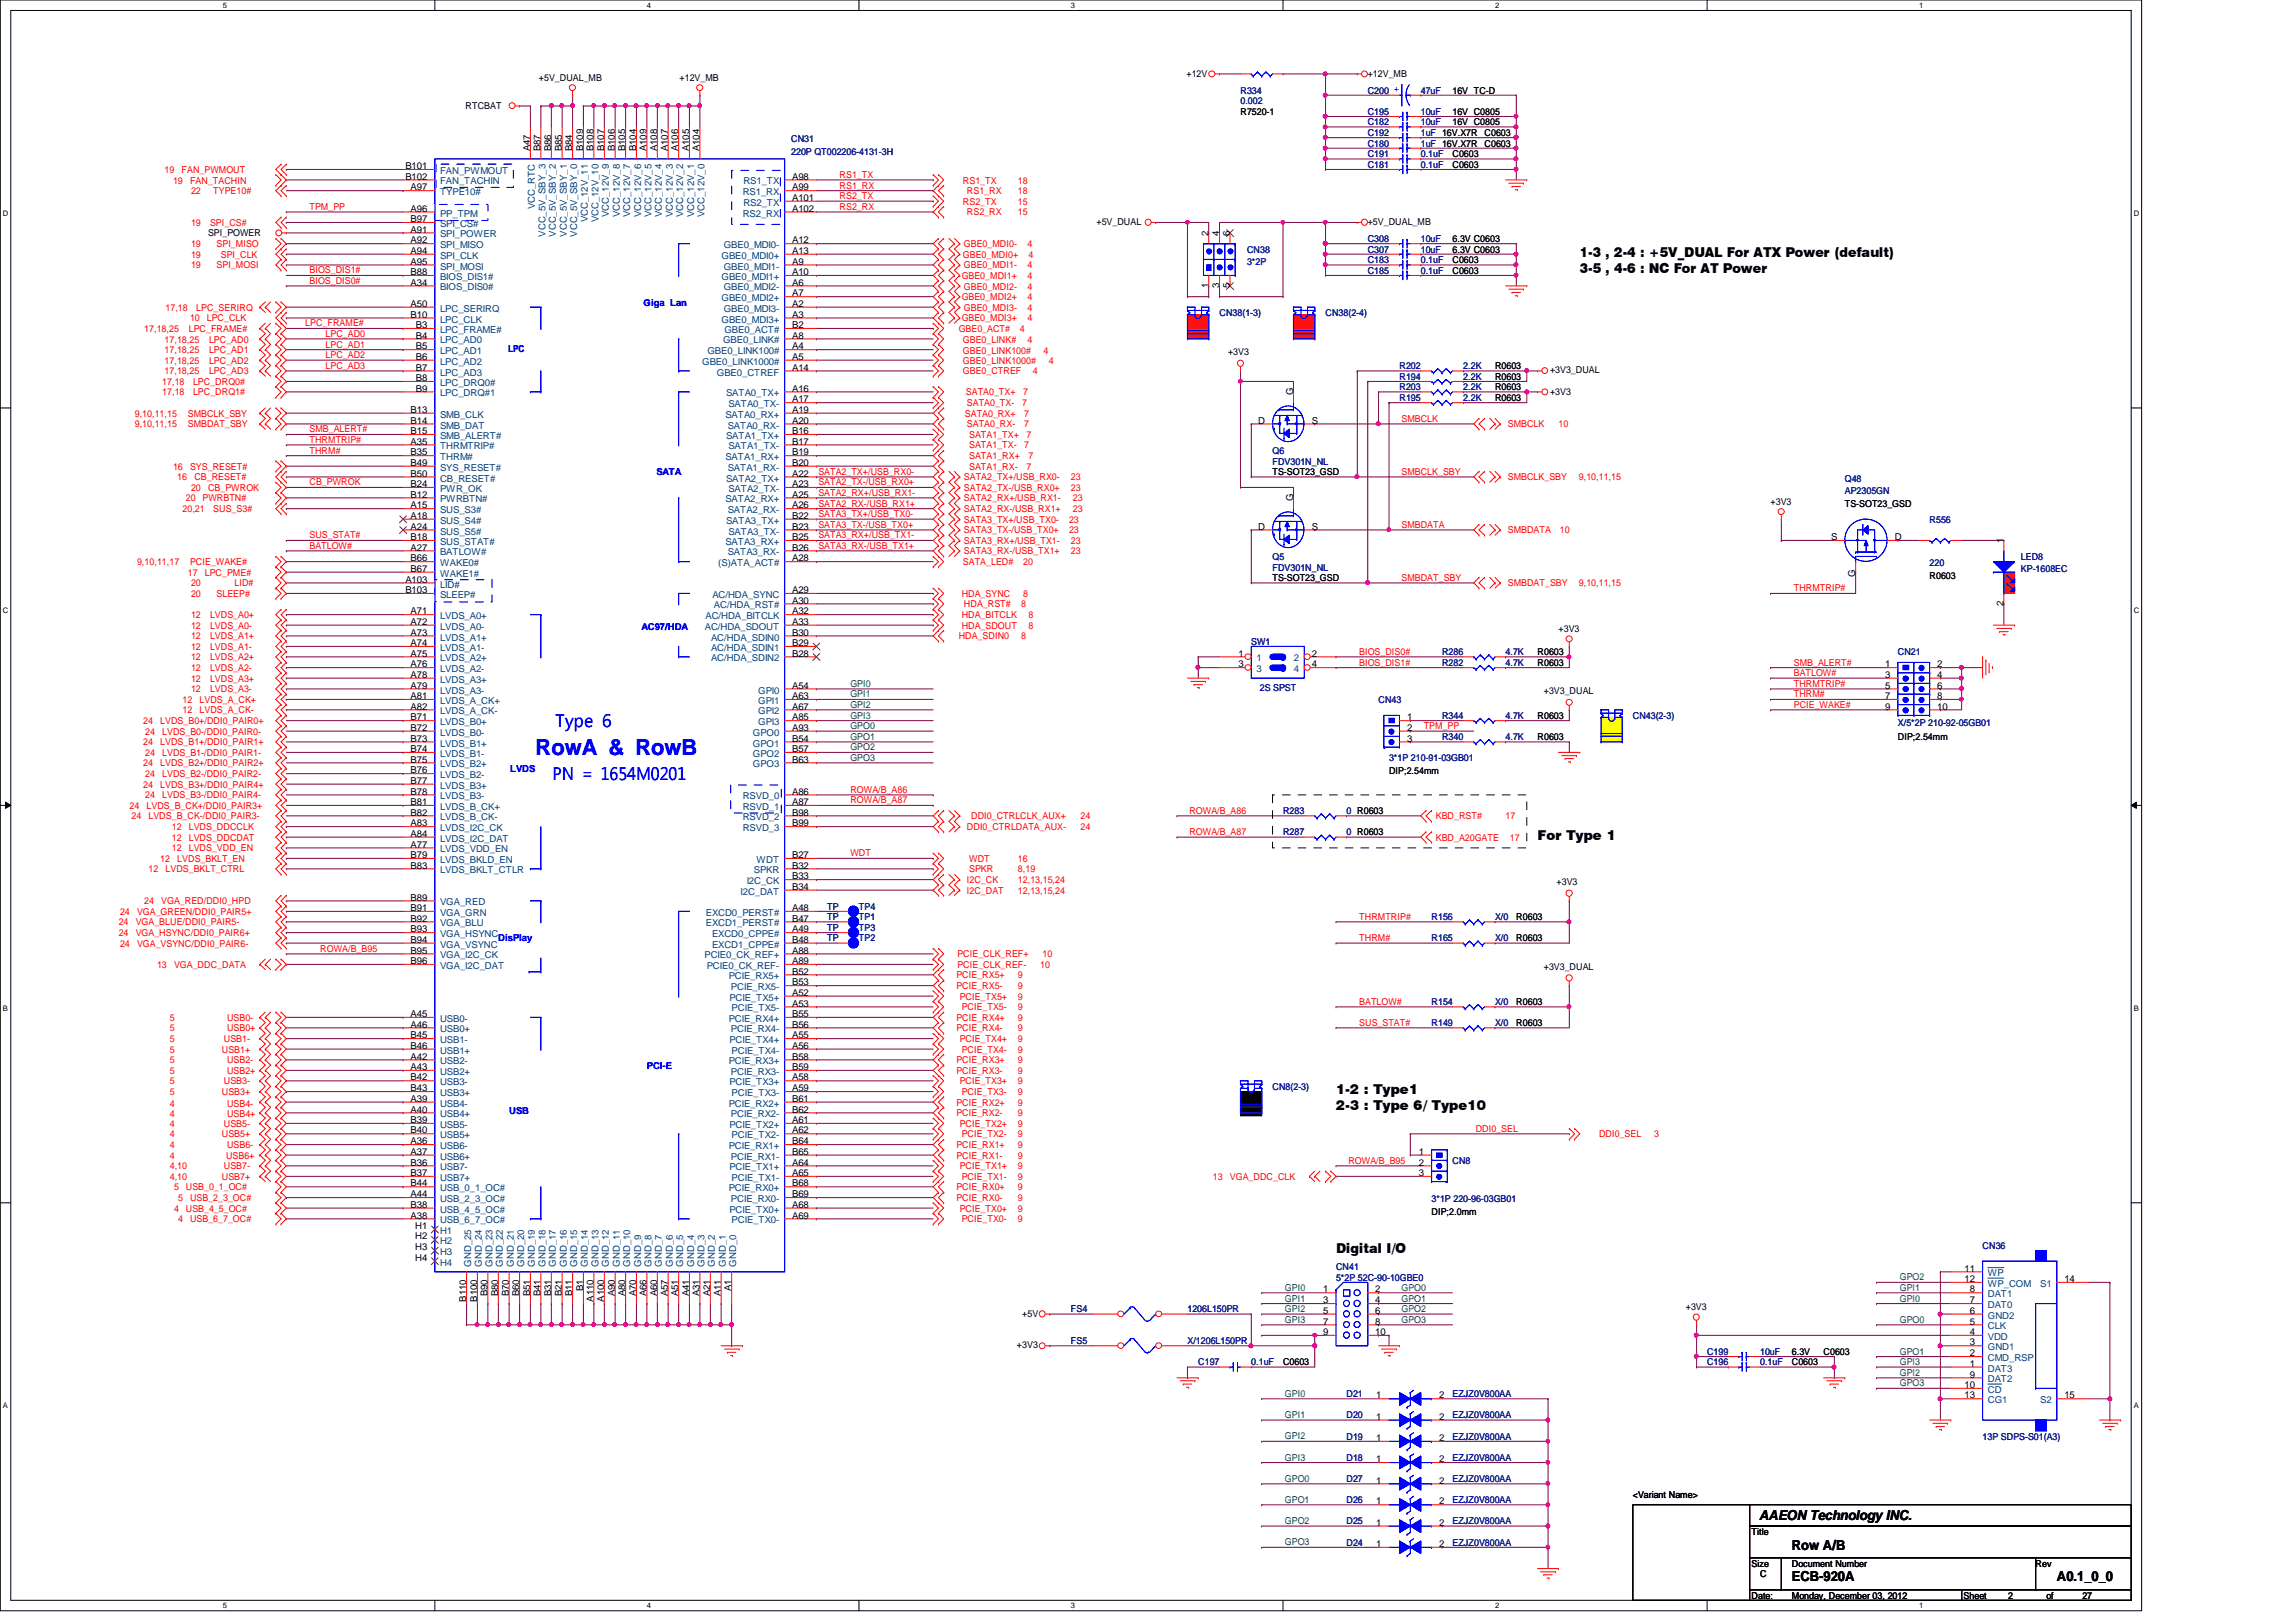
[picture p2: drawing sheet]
<svg xmlns="http://www.w3.org/2000/svg" width="297mm" height="210mm" viewBox="0 0 297 210" stroke-linecap="round" stroke-linejoin="round" font-family="sans-serif">
<defs><g id="words">
<text font-size="2.9" fill="#00f" x="69.3" y="97.7">RowA &amp; RowB</text>
<g font-size="2.2" fill="#00f">
<text x="71.9" y="94">Type 6</text>
<text x="71.5" y="100.9">PN = 1654M0201</text>
</g>
<g font-size="1.8">
<text x="204.4" y="33.2">1-3 , 2-4 : +5V_DUAL For ATX Power (default)</text>
<text x="204.4" y="35.3">3-5 , 4-6 : NC For AT Power</text>
<text x="198.9" y="108.7">For Type 1</text>
<text x="172.8" y="141.6">1-2 : Type1</text>
<text x="172.8" y="143.7">2-3 : Type 6/ Type10</text>
<text x="172.8" y="162.1">Digital I/O</text>
<text x="227.6" y="196.8">AAEON Technology INC.</text>
<text x="231.8" y="200.5">Row A/B</text>
<text x="231.8" y="204.6">ECB-920A</text>
<text x="266.1" y="204.6">A0.1_0_0</text>
</g>
<g font-size="1.2">
<text x="69.7" y="10.5">+5V_DUAL_MB</text>
<text x="87.9" y="10.5">+12V_MB</text>
<text x="153.5" y="9.9">+12V</text>
<text x="177" y="9.9">+12V_MB</text>
<text x="60.2" y="14.1">RTCBAT</text>
<text x="160.5" y="14.9">R7520-1</text>
<text x="187.9" y="16.2">16V C0805</text>
<text x="187.9" y="12.1">16V TC-D</text>
<text x="187.9" y="14.9">16V C0805</text>
<text x="192.1" y="17.6">C0603</text>
<text x="52.4" y="21.9">B101</text>
<text x="52.4" y="23.2">B102</text>
<text x="68.6" y="19.6" transform="rotate(-90 68.6 19.6)">A47</text>
<text x="69.9" y="19.6" transform="rotate(-90 69.9 19.6)">B87</text>
<text x="71.3" y="19.6" transform="rotate(-90 71.3 19.6)">B86</text>
<text x="72.7" y="19.6" transform="rotate(-90 72.7 19.6)">B85</text>
<text x="74" y="19.6" transform="rotate(-90 74 19.6)">B84</text>
<text x="75.4" y="19.6" transform="rotate(-90 75.4 19.6)">B109</text>
<text x="76.8" y="19.6" transform="rotate(-90 76.8 19.6)">B108</text>
<text x="78.1" y="19.6" transform="rotate(-90 78.1 19.6)">B107</text>
<text x="79.5" y="19.6" transform="rotate(-90 79.5 19.6)">B106</text>
<text x="80.9" y="19.6" transform="rotate(-90 80.9 19.6)">B105</text>
<text x="82.3" y="19.6" transform="rotate(-90 82.3 19.6)">B104</text>
<text x="83.6" y="19.6" transform="rotate(-90 83.6 19.6)">A109</text>
<text x="85" y="19.6" transform="rotate(-90 85 19.6)">A108</text>
<text x="86.4" y="19.6" transform="rotate(-90 86.4 19.6)">A107</text>
<text x="87.8" y="19.6" transform="rotate(-90 87.8 19.6)">A106</text>
<text x="89.2" y="19.6" transform="rotate(-90 89.2 19.6)">A105</text>
<text x="90.5" y="19.6" transform="rotate(-90 90.5 19.6)">A104</text>
<text x="102.5" y="23.2">A98</text>
<text x="187.9" y="20.3">C0603</text>
<text x="187.9" y="21.7">C0603</text>
<text x="192.1" y="19">C0603</text>
<text x="53.1" y="24.6">A97</text>
<text x="53.1" y="27.4">A96</text>
<text x="53.1" y="28.7">B97</text>
<text x="102.5" y="24.6">A99</text>
<text x="102.5" y="26">A101</text>
<text x="102.5" y="27.4">A102</text>
<text x="141.9" y="29.1">+5V_DUAL</text>
<text x="177" y="29.1">+5V_DUAL_MB</text>
<text x="26.9" y="30.5">SPI_POWER</text>
<text x="53.1" y="30.1">A91</text>
<text x="53.1" y="31.5">A92</text>
<text x="53.1" y="32.9">A94</text>
<text x="53.1" y="34.2">A95</text>
<text x="53.1" y="35.6">B88</text>
<text x="102.5" y="31.5">A12</text>
<text x="102.5" y="32.9">A13</text>
<text x="102.5" y="34.2">A9</text>
<text x="102.5" y="35.6">A10</text>
<text x="156.3" y="30.6" transform="rotate(-90 156.3 30.6)">2</text>
<text x="157.7" y="30.6" transform="rotate(-90 157.7 30.6)">4</text>
<text x="159.1" y="30.6" transform="rotate(-90 159.1 30.6)">6</text>
<text x="187.9" y="35.4">C0603</text>
<text x="187.9" y="31.3">6.3V C0603</text>
<text x="187.9" y="32.7">6.3V C0603</text>
<text x="187.9" y="34">C0603</text>
<text x="53.1" y="37">A34</text>
<text x="53.1" y="39.7">A50</text>
<text x="53.1" y="41.1">B10</text>
<text x="102.5" y="37">A6</text>
<text x="102.5" y="38.4">A7</text>
<text x="102.5" y="39.7">A2</text>
<text x="102.5" y="41.1">A3</text>
<text x="156.3" y="37.3" transform="rotate(-90 156.3 37.3)">1</text>
<text x="157.7" y="37.3" transform="rotate(-90 157.7 37.3)">3</text>
<text x="159.1" y="37.3" transform="rotate(-90 159.1 37.3)">5</text>
<text x="53.8" y="42.5">B3</text>
<text x="53.8" y="43.8">B4</text>
<text x="53.8" y="45.2">B5</text>
<text x="53.8" y="46.6">B6</text>
<text x="53.8" y="48">B7</text>
<text x="102.5" y="42.5">B2</text>
<text x="102.5" y="43.8">A8</text>
<text x="102.5" y="45.2">A4</text>
<text x="102.5" y="46.6">A5</text>
<text x="102.5" y="48">A14</text>
<text x="158.9" y="46">+3V3</text>
<text x="193.4" y="47.8">R0603</text>
<text x="53.1" y="53.4">B13</text>
<text x="53.8" y="49.3">B8</text>
<text x="53.8" y="50.7">B9</text>
<text x="102.5" y="50.7">A16</text>
<text x="102.5" y="52.1">A17</text>
<text x="102.5" y="53.4">A19</text>
<text x="167.3" y="51.1" transform="rotate(-90 167.3 51.1)">G</text>
<text x="193.4" y="49.1">R0603</text>
<text x="193.4" y="50.5">R0603</text>
<text x="193.4" y="51.9">R0603</text>
<text x="200.5" y="51.1">+3V3</text>
<text x="200.5" y="48.3">+3V3_DUAL</text>
<text x="53.1" y="54.8">B14</text>
<text x="53.1" y="56.2">B15</text>
<text x="53.1" y="57.5">A35</text>
<text x="53.1" y="58.9">B35</text>
<text x="102.5" y="56.2">B16</text>
<text x="102.5" y="57.5">B17</text>
<text x="102.5" y="54.8">A20</text>
<text x="102.5" y="58.9">B19</text>
<text x="162.8" y="54.8">D</text>
<text x="169.7" y="54.8">S</text>
<text x="53.1" y="60.3">B49</text>
<text x="53.1" y="61.7">B50</text>
<text x="53.1" y="63">B24</text>
<text x="53.1" y="64.4">B12</text>
<text x="53.1" y="65.8">A15</text>
<text x="102.5" y="61.7">A22</text>
<text x="102.5" y="63">A23</text>
<text x="102.5" y="60.3">B20</text>
<text x="102.5" y="64.4">A25</text>
<text x="102.5" y="65.8">A26</text>
<text x="164.6" y="61.5">TS-SOT23_GSD</text>
<text x="167.3" y="64.9" transform="rotate(-90 167.3 64.9)">G</text>
<text x="229.1" y="65.3">+3V3</text>
<text x="238.7" y="65.6">TS-SOT23_GSD</text>
<text x="53.1" y="67.1">A18</text>
<text x="53.1" y="68.5">A24</text>
<text x="53.1" y="69.9">B18</text>
<text x="53.1" y="71.2">A27</text>
<text x="102.5" y="68.5">B23</text>
<text x="102.5" y="67.1">B22</text>
<text x="102.5" y="69.9">B25</text>
<text x="102.5" y="71.2">B26</text>
<text x="162.8" y="68.5">D</text>
<text x="169.7" y="68.5">S</text>
<text x="236.9" y="69.9">S</text>
<text x="245.1" y="69.9">D</text>
<text x="259.2" y="70.3" transform="rotate(-90 259.2 70.3)">1</text>
<text x="52.4" y="75.4">A103</text>
<text x="52.4" y="76.8">B103</text>
<text x="53.1" y="72.6">B66</text>
<text x="53.1" y="74">B67</text>
<text x="102.5" y="72.6">A28</text>
<text x="102.5" y="76.8">A29</text>
<text x="164.6" y="75.2">TS-SOT23_GSD</text>
<text x="240" y="74.6" transform="rotate(-90 240 74.6)">G</text>
<text x="249.6" y="74.9">R0603</text>
<text x="53.1" y="79.5">A71</text>
<text x="53.1" y="80.9">A72</text>
<text x="53.1" y="82.3">A73</text>
<text x="53.1" y="83.6">A74</text>
<text x="102.5" y="78.1">A30</text>
<text x="102.5" y="79.5">A32</text>
<text x="102.5" y="80.9">A33</text>
<text x="102.5" y="82.3">B30</text>
<text x="102.5" y="83.6">B29</text>
<text x="201.6" y="81.8">+3V3</text>
<text x="259.2" y="78.4" transform="rotate(-90 259.2 78.4)">2</text>
<text x="53.1" y="85">A75</text>
<text x="53.1" y="86.4">A76</text>
<text x="53.1" y="87.7">A78</text>
<text x="53.1" y="89.1">A79</text>
<text x="102.5" y="89.1">A54</text>
<text x="102.5" y="85">B28</text>
<text x="160.2" y="85">1</text>
<text x="160.2" y="86.4">3</text>
<text x="169.7" y="85">2</text>
<text x="169.7" y="86.4">4</text>
<text x="198.9" y="86.1">R0603</text>
<text x="198.9" y="84.8">R0603</text>
<text x="199.7" y="89.9">+3V3_DUAL</text>
<text x="243.9" y="86.4">1</text>
<text x="243.9" y="87.7">3</text>
<text x="243.9" y="89.1">5</text>
<text x="250.6" y="86.4">2</text>
<text x="250.6" y="87.7">4</text>
<text x="250.6" y="89.1">6</text>
<text x="53.1" y="90.5">A81</text>
<text x="53.1" y="91.8">A82</text>
<text x="53.1" y="93.2">B71</text>
<text x="53.1" y="94.6">B72</text>
<text x="53.1" y="96">B73</text>
<text x="102.5" y="90.5">A63</text>
<text x="102.5" y="91.8">A67</text>
<text x="102.5" y="93.2">A85</text>
<text x="102.5" y="94.6">A93</text>
<text x="102.5" y="96">B54</text>
<text x="182" y="93.2">1</text>
<text x="182" y="94.6">2</text>
<text x="182" y="96">3</text>
<text x="198.9" y="93">R0603</text>
<text x="198.9" y="95.8">R0603</text>
<text x="243.9" y="90.5">7</text>
<text x="243.9" y="91.8">9</text>
<text x="245.5" y="95.8">DIP;2.54mm</text>
<text x="250.6" y="90.5">8</text>
<text x="250.6" y="91.8">10</text>
<text x="53.1" y="97.3">B74</text>
<text x="53.1" y="98.7">B75</text>
<text x="53.1" y="100.1">B76</text>
<text x="53.1" y="101.4">B77</text>
<text x="102.5" y="97.3">B57</text>
<text x="102.5" y="98.7">B63</text>
<text x="179.7" y="100.2">DIP;2.54mm</text>
<text x="53.1" y="102.8">B78</text>
<text x="53.1" y="104.2">B81</text>
<text x="53.1" y="105.5">B82</text>
<text x="53.1" y="106.9">A83</text>
<text x="102.5" y="102.8">A86</text>
<text x="102.5" y="104.2">A87</text>
<text x="102.5" y="105.5">B98</text>
<text x="102.5" y="106.9">B99</text>
<text x="53.1" y="108.3">A84</text>
<text x="53.1" y="109.7">A77</text>
<text x="53.1" y="111">B79</text>
<text x="53.1" y="112.4">B83</text>
<text x="102.5" y="111">B27</text>
<text x="102.5" y="112.4">B32</text>
<text x="102.5" y="113.8">B33</text>
<text x="53.1" y="116.5">B89</text>
<text x="53.1" y="117.9">B91</text>
<text x="53.1" y="119.3">B92</text>
<text x="102.5" y="117.9">A48</text>
<text x="102.5" y="119.3">B47</text>
<text x="102.5" y="115.1">B34</text>
<text x="196.2" y="119.1">R0603</text>
<text x="201.4" y="114.6">+3V3</text>
<text x="53.1" y="120.6">B93</text>
<text x="53.1" y="122">B94</text>
<text x="53.1" y="123.4">B95</text>
<text x="53.1" y="124.8">B96</text>
<text x="102.5" y="120.6">A49</text>
<text x="102.5" y="123.4">A88</text>
<text x="102.5" y="124.8">A89</text>
<text x="102.5" y="122">B48</text>
<text x="196.2" y="121.8">R0603</text>
<text x="199.7" y="125.5">+3V3_DUAL</text>
<text x="53.1" y="131.6">A45</text>
<text x="102.5" y="128.9">A52</text>
<text x="102.5" y="130.3">A53</text>
<text x="102.5" y="126.1">B52</text>
<text x="102.5" y="127.5">B53</text>
<text x="102.5" y="131.6">B55</text>
<text x="196.2" y="130">R0603</text>
<text x="53.1" y="133">A46</text>
<text x="53.1" y="134.4">B45</text>
<text x="53.1" y="135.7">B46</text>
<text x="53.1" y="137.1">A42</text>
<text x="102.5" y="134.4">A55</text>
<text x="102.5" y="135.7">A56</text>
<text x="102.5" y="133">B56</text>
<text x="102.5" y="137.1">B58</text>
<text x="196.2" y="132.8">R0603</text>
<text x="53.1" y="138.5">A43</text>
<text x="53.1" y="139.8">B42</text>
<text x="53.1" y="141.2">B43</text>
<text x="53.1" y="142.6">A39</text>
<text x="53.1" y="144">A40</text>
<text x="102.5" y="139.8">A58</text>
<text x="102.5" y="141.2">A59</text>
<text x="102.5" y="138.5">B59</text>
<text x="102.5" y="142.6">B61</text>
<text x="102.5" y="144">B62</text>
<text x="53.1" y="145.3">B39</text>
<text x="53.1" y="146.7">B40</text>
<text x="53.1" y="148.1">A36</text>
<text x="53.1" y="149.4">A37</text>
<text x="102.5" y="145.3">A61</text>
<text x="102.5" y="146.7">A62</text>
<text x="102.5" y="148.1">B64</text>
<text x="102.5" y="149.4">B65</text>
<text x="183.6" y="149.4">1</text>
<text x="53.1" y="150.8">B36</text>
<text x="53.1" y="152.2">B37</text>
<text x="53.1" y="153.5">B44</text>
<text x="53.1" y="154.9">A44</text>
<text x="102.5" y="150.8">A64</text>
<text x="102.5" y="152.2">A65</text>
<text x="102.5" y="153.5">B68</text>
<text x="102.5" y="154.9">B69</text>
<text x="183.6" y="150.8">2</text>
<text x="183.6" y="152.2">3</text>
<text x="53.1" y="156.3">B38</text>
<text x="53.1" y="157.7">A38</text>
<text x="53.7" y="159">H1</text>
<text x="53.7" y="160.4">H2</text>
<text x="53.7" y="161.8">H3</text>
<text x="102.5" y="156.3">A68</text>
<text x="102.5" y="157.7">A69</text>
<text x="185.2" y="157.2">DIP;2.0mm</text>
<text x="53.7" y="163.2">H4</text>
<text x="63.1" y="167.8" transform="rotate(-90 63.1 167.8)">B90</text>
<text x="64.4" y="167.8" transform="rotate(-90 64.4 167.8)">B80</text>
<text x="65.8" y="167.8" transform="rotate(-90 65.8 167.8)">B70</text>
<text x="67.2" y="167.8" transform="rotate(-90 67.2 167.8)">B60</text>
<text x="68.6" y="167.8" transform="rotate(-90 68.6 167.8)">B51</text>
<text x="69.9" y="167.8" transform="rotate(-90 69.9 167.8)">B41</text>
<text x="71.3" y="167.8" transform="rotate(-90 71.3 167.8)">B31</text>
<text x="72.7" y="167.8" transform="rotate(-90 72.7 167.8)">B21</text>
<text x="74" y="167.8" transform="rotate(-90 74 167.8)">B11</text>
<text x="75.4" y="167.1" transform="rotate(-90 75.4 167.1)">B1</text>
<text x="79.5" y="167.8" transform="rotate(-90 79.5 167.8)">A90</text>
<text x="80.9" y="167.8" transform="rotate(-90 80.9 167.8)">A80</text>
<text x="82.3" y="167.8" transform="rotate(-90 82.3 167.8)">A70</text>
<text x="83.6" y="167.8" transform="rotate(-90 83.6 167.8)">A66</text>
<text x="85" y="167.8" transform="rotate(-90 85 167.8)">A60</text>
<text x="86.4" y="167.8" transform="rotate(-90 86.4 167.8)">A57</text>
<text x="87.8" y="167.8" transform="rotate(-90 87.8 167.8)">A51</text>
<text x="89.2" y="167.8" transform="rotate(-90 89.2 167.8)">A41</text>
<text x="90.5" y="167.8" transform="rotate(-90 90.5 167.8)">A31</text>
<text x="91.9" y="167.8" transform="rotate(-90 91.9 167.8)">A21</text>
<text x="93.3" y="167.8" transform="rotate(-90 93.3 167.8)">A11</text>
<text x="94.6" y="167.1" transform="rotate(-90 94.6 167.1)">A1</text>
<text x="171.2" y="167.3">1</text>
<text x="177.9" y="167.3">2</text>
<text x="254.2" y="164.5">11</text>
<text x="254.2" y="165.9">12</text>
<text x="254.8" y="167.3">8</text>
<text x="267.1" y="165.9">14</text>
<text x="60.3" y="168.4" transform="rotate(-90 60.3 168.4)">B110</text>
<text x="61.7" y="168.4" transform="rotate(-90 61.7 168.4)">B100</text>
<text x="76.8" y="168.4" transform="rotate(-90 76.8 168.4)">A110</text>
<text x="78.1" y="168.4" transform="rotate(-90 78.1 168.4)">A100</text>
<text x="132.2" y="170.4">+5V</text>
<text x="171.2" y="171.4">7</text>
<text x="171.2" y="168.7">3</text>
<text x="171.2" y="170">5</text>
<text x="171.2" y="172.8">9</text>
<text x="177.9" y="170">6</text>
<text x="177.9" y="171.4">8</text>
<text x="177.9" y="168.7">4</text>
<text x="177.9" y="172.8">10</text>
<text x="218.1" y="169.5">+3V3</text>
<text x="254.8" y="172.8">4</text>
<text x="254.8" y="171.4">5</text>
<text x="254.8" y="170">6</text>
<text x="254.8" y="168.7">7</text>
<text x="131.6" y="174.5">+3V3</text>
<text x="166" y="176.7">C0603</text>
<text x="231.8" y="176.7">C0603</text>
<text x="231.8" y="175.3">6.3V</text>
<text x="235.9" y="175.3">C0603</text>
<text x="254.2" y="179.6">10</text>
<text x="254.8" y="176.9">1</text>
<text x="254.8" y="175.5">2</text>
<text x="254.8" y="174.1">3</text>
<text x="254.8" y="178.3">9</text>
<text x="178.1" y="181">1</text>
<text x="178.1" y="183.7">1</text>
<text x="186.2" y="181">2</text>
<text x="186.2" y="183.7">2</text>
<text x="254.2" y="181">13</text>
<text x="267.1" y="181">15</text>
<text x="178.1" y="189.2">1</text>
<text x="178.1" y="186.5">1</text>
<text x="178.1" y="192">1</text>
<text x="186.2" y="189.2">2</text>
<text x="186.2" y="186.5">2</text>
<text x="186.2" y="192">2</text>
<text x="178.1" y="197.4">1</text>
<text x="178.1" y="194.7">1</text>
<text x="186.2" y="197.4">2</text>
<text x="186.2" y="194.7">2</text>
<text x="211.2" y="193.8">&lt;Variant Name&gt;</text>
<text x="178.1" y="200.2">1</text>
<text x="186.2" y="200.2">2</text>
<text x="226.6" y="198.6">Title</text>
<text x="226.6" y="202.7">Size</text>
<text x="231.8" y="202.7">Document Number</text>
<text x="263.4" y="202.7">Rev</text>
<text x="226.6" y="206.9">Date:</text>
<text x="227.7" y="204.1">C</text>
<text x="231.8" y="206.9">Monday, December 03, 2012</text>
<text x="254" y="206.9">Sheet</text>
<text x="259.8" y="206.9">2</text>
<text x="264.7" y="206.9">of</text>
<text x="269.4" y="206.9">27</text>
</g>
<g font-size="1.2" fill="#00f">
<text x="181" y="11.9" transform="rotate(-90 181 11.9)">+</text>
<text x="83.3" y="39.5">Giga Lan</text>
<text x="65.7" y="45.6">LPC</text>
<text x="84.9" y="61.5">SATA</text>
<text x="83" y="81.5">AC97/HDA</text>
<text x="66" y="99.9">LVDS</text>
<text x="64.5" y="121.8">DisPlay</text>
<text x="83.7" y="138.3">PCI-E</text>
<text x="65.9" y="144.2">USB</text>
</g>
<g font-size="1.2" fill="#000080">
<text x="160.5" y="12.1">R334</text>
<text x="160.5" y="13.5">0.002</text>
<text x="177" y="16.2">C182</text>
<text x="177" y="12.1">C200</text>
<text x="177" y="17.6">C192</text>
<text x="177" y="14.9">C195</text>
<text x="183.8" y="16.2">10uF</text>
<text x="183.8" y="12.1">47uF</text>
<text x="183.8" y="17.6">1uF 16V.X7R</text>
<text x="183.8" y="14.9">10uF</text>
<text x="102.4" y="18.4">CN31</text>
<text x="102.4" y="20.1">220P QT002206-4131-3H</text>
<text x="177" y="19">C180</text>
<text x="177" y="20.3">C191</text>
<text x="177" y="21.7">C181</text>
<text x="183.8" y="19">1uF 16V.X7R</text>
<text x="183.8" y="20.3">0.1uF</text>
<text x="183.8" y="21.7">0.1uF</text>
<text x="161.3" y="32.7">CN38</text>
<text x="161.3" y="34.3">3*2P</text>
<text x="177" y="35.4">C185</text>
<text x="177" y="31.3">C308</text>
<text x="177" y="32.7">C307</text>
<text x="177" y="34">C183</text>
<text x="183.8" y="35.4">0.1uF</text>
<text x="183.8" y="31.3">10uF</text>
<text x="183.8" y="32.7">10uF</text>
<text x="183.8" y="34">0.1uF</text>
<text x="157.8" y="40.9">CN38(1-3)</text>
<text x="171.5" y="40.9">CN38(2-4)</text>
<text x="181.1" y="47.8">R202</text>
<text x="189.3" y="47.8">2.2K</text>
<text x="181.1" y="49.1">R194</text>
<text x="181.1" y="50.5">R203</text>
<text x="181.1" y="51.9">R195</text>
<text x="189.3" y="49.1">2.2K</text>
<text x="189.3" y="50.5">2.2K</text>
<text x="189.3" y="51.9">2.2K</text>
<text x="164.6" y="58.7">Q6</text>
<text x="164.6" y="60.1">FDV301N_NL</text>
<text x="238.7" y="62.3">Q48</text>
<text x="238.7" y="64">AP2305GN</text>
<text x="249.6" y="67.6">R556</text>
<text x="164.6" y="72.4">Q5</text>
<text x="164.6" y="73.8">FDV301N_NL</text>
<text x="249.6" y="73.3">220</text>
<text x="261.4" y="72.4">LED8</text>
<text x="261.4" y="74.1">KP-1608EC</text>
<text x="161.9" y="83.4">SW1</text>
<text x="163" y="89.5">2S SPST</text>
<text x="186.6" y="86.1">R282</text>
<text x="186.6" y="84.8">R286</text>
<text x="194.8" y="86.1">4.7K</text>
<text x="194.8" y="84.8">4.7K</text>
<text x="245.5" y="84.8">CN21</text>
<text x="178.3" y="91">CN43</text>
<text x="186.6" y="93">R344</text>
<text x="186.6" y="95.8">R340</text>
<text x="194.8" y="93">4.7K</text>
<text x="194.8" y="95.8">4.7K</text>
<text x="211.2" y="93">CN43(2-3)</text>
<text x="245.5" y="94">X/5*2P 210-92-05GB01</text>
<text x="179.7" y="98.5">3*1P 210-91-03GB01</text>
<text x="166" y="105.4">R283</text>
<text x="174.2" y="105.4">0 R0603</text>
<text x="166" y="108.1">R287</text>
<text x="174.2" y="108.1">0 R0603</text>
<text x="107" y="119.1">TP</text>
<text x="107" y="117.7">TP</text>
<text x="111.1" y="119.1">TP1</text>
<text x="111.1" y="117.7">TP4</text>
<text x="185.2" y="119.1">R156</text>
<text x="193.4" y="119.1">X/0</text>
<text x="107" y="120.4">TP</text>
<text x="107" y="121.8">TP</text>
<text x="111.1" y="120.4">TP3</text>
<text x="111.1" y="121.8">TP2</text>
<text x="185.2" y="121.8">R165</text>
<text x="193.4" y="121.8">X/0</text>
<text x="185.2" y="130">R154</text>
<text x="193.4" y="130">X/0</text>
<text x="185.2" y="132.8">R149</text>
<text x="193.4" y="132.8">X/0</text>
<text x="164.6" y="141">CN8(2-3)</text>
<text x="185.2" y="155.6">3*1P 220-96-03GB01</text>
<text x="187.9" y="150.6">CN8</text>
<text x="256.5" y="161.6">CN36</text>
<text x="172.8" y="164.3">CN41</text>
<text x="172.8" y="165.7">5*2P 52C-90-10GBE0</text>
<text x="138.6" y="169.8">FS4</text>
<text x="138.6" y="173.9">FS5</text>
<text x="153.6" y="169.8">1206L150PR</text>
<text x="153.6" y="173.9">X/1206L150PR</text>
<text x="155" y="176.7">C197</text>
<text x="161.9" y="176.7">0.1uF</text>
<text x="220.8" y="176.7">C196</text>
<text x="220.8" y="175.3">C199</text>
<text x="227.7" y="176.7">0.1uF</text>
<text x="227.7" y="175.3">10uF</text>
<text x="174.2" y="180.8">D21</text>
<text x="174.2" y="183.6">D20</text>
<text x="187.9" y="180.8">EZJZ0V800AA</text>
<text x="187.9" y="183.6">EZJZ0V800AA</text>
<text x="174.2" y="189">D18</text>
<text x="174.2" y="186.3">D19</text>
<text x="174.2" y="191.8">D27</text>
<text x="187.9" y="189">EZJZ0V800AA</text>
<text x="187.9" y="186.3">EZJZ0V800AA</text>
<text x="187.9" y="191.8">EZJZ0V800AA</text>
<text x="256.5" y="186.3">13P SDPS-S01(A3)</text>
<text x="174.2" y="197.3">D25</text>
<text x="174.2" y="194.5">D26</text>
<text x="187.9" y="197.3">EZJZ0V800AA</text>
<text x="187.9" y="194.5">EZJZ0V800AA</text>
<text x="174.2" y="200">D24</text>
<text x="187.9" y="200">EZJZ0V800AA</text>
</g>
<g font-size="1.2" fill="#f00">
<text x="21.3" y="22.4">19</text>
<text x="22.4" y="23.7">19</text>
<text x="23.5" y="22.4">FAN_PWMOUT</text>
<text x="24.6" y="23.7">FAN_TACHIN</text>
<text x="108.6" y="23">RS1_TX</text>
<text x="124.6" y="23.7">RS1_TX</text>
<text x="131.7" y="23.7">18</text>
<text x="24.7" y="29.3">19</text>
<text x="24.7" y="25.1">22</text>
<text x="27.2" y="29.3">SPI_CS#</text>
<text x="27.6" y="25.1">TYPE10#</text>
<text x="40" y="27.2">TPM_PP</text>
<text x="108.6" y="24.4">RS1_RX</text>
<text x="108.6" y="25.8">RS2_TX</text>
<text x="108.6" y="27.2">RS2_RX</text>
<text x="124.6" y="26.5">RS2_TX</text>
<text x="125.1" y="25.1">RS1_RX</text>
<text x="125.1" y="27.9">RS2_RX</text>
<text x="131.7" y="26.5">15</text>
<text x="131.7" y="25.1">18</text>
<text x="131.7" y="27.9">15</text>
<text x="24.7" y="32">19</text>
<text x="24.7" y="34.7">19</text>
<text x="24.7" y="33.4">19</text>
<text x="28" y="32">SPI_MISO</text>
<text x="28" y="34.7">SPI_MOSI</text>
<text x="28.6" y="33.4">SPI_CLK</text>
<text x="40" y="35.4">BIOS_DIS1#</text>
<text x="124.6" y="33.4">GBE0_MDI0+</text>
<text x="124.7" y="32">GBE0_MDI0-</text>
<text x="124.7" y="34.7">GBE0_MDI1-</text>
<text x="132.9" y="32">4</text>
<text x="132.9" y="34.7">4</text>
<text x="133.1" y="33.4">4</text>
<text x="21.4" y="40.2">17,18</text>
<text x="24.6" y="41.6">10</text>
<text x="25.4" y="40.2">LPC_SERIRQ</text>
<text x="26.8" y="41.6">LPC_CLK</text>
<text x="40" y="36.7">BIOS_DIS0#</text>
<text x="124.4" y="38.9">GBE0_MDI2+</text>
<text x="124.4" y="36.1">GBE0_MDI1+</text>
<text x="124.4" y="41.6">GBE0_MDI3+</text>
<text x="124.7" y="37.5">GBE0_MDI2-</text>
<text x="124.7" y="40.2">GBE0_MDI3-</text>
<text x="132.9" y="38.9">4</text>
<text x="132.9" y="36.1">4</text>
<text x="132.9" y="41.6">4</text>
<text x="132.9" y="37.5">4</text>
<text x="132.9" y="40.2">4</text>
<text x="18.7" y="43">17,18,25</text>
<text x="21.3" y="44.3">17,18,25</text>
<text x="21.3" y="45.7">17,18,25</text>
<text x="21.3" y="47.1">17,18,25</text>
<text x="24.4" y="43">LPC_FRAME#</text>
<text x="27" y="44.3">LPC_AD0</text>
<text x="27" y="45.7">LPC_AD1</text>
<text x="27" y="47.1">LPC_AD2</text>
<text x="39.5" y="42.2">LPC_FRAME#</text>
<text x="42.1" y="43.6">LPC_AD0</text>
<text x="42.1" y="45">LPC_AD1</text>
<text x="42.1" y="46.4">LPC_AD2</text>
<text x="42.1" y="47.8">LPC_AD3</text>
<text x="124" y="43">GBE0_ACT#</text>
<text x="124.6" y="44.3">GBE0_LINK#</text>
<text x="124.6" y="45.8">GBE0_LINK100#</text>
<text x="124.6" y="47.1">GBE0_LINK1000#</text>
<text x="131.9" y="43">4</text>
<text x="132.9" y="44.3">4</text>
<text x="135" y="45.8">4</text>
<text x="135.7" y="47.1">4</text>
<text x="17.4" y="53.9">9,10,11,15</text>
<text x="21" y="51.2">17,18</text>
<text x="21" y="49.8">17,18</text>
<text x="21.3" y="48.4">17,18,25</text>
<text x="24.3" y="53.9">SMBCLK_SBY</text>
<text x="25" y="51.2">LPC_DRQ1#</text>
<text x="25" y="49.8">LPC_DRQ0#</text>
<text x="27" y="48.4">LPC_AD3</text>
<text x="124.6" y="48.4">GBE0_CTREF</text>
<text x="124.8" y="53.9">SATA0_RX+</text>
<text x="125" y="51.2">SATA0_TX+</text>
<text x="125.1" y="52.6">SATA0_TX-</text>
<text x="132.2" y="52.6">7</text>
<text x="132.4" y="51.2">7</text>
<text x="132.5" y="53.9">7</text>
<text x="133.6" y="48.4">4</text>
<text x="17.4" y="55.3">9,10,11,15</text>
<text x="24.3" y="55.3">SMBDAT_SBY</text>
<text x="40" y="58.7">THRM#</text>
<text x="40" y="57.3">THRMTRIP#</text>
<text x="40" y="56">SMB_ALERT#</text>
<text x="125.1" y="55.3">SATA0_RX-</text>
<text x="125.4" y="59.4">SATA1_RX+</text>
<text x="125.4" y="56.7">SATA1_TX+</text>
<text x="125.4" y="58">SATA1_TX-</text>
<text x="132.5" y="55.3">7</text>
<text x="132.5" y="58">7</text>
<text x="132.8" y="56.7">7</text>
<text x="133.1" y="59.4">7</text>
<text x="181.3" y="54.6">SMBCLK</text>
<text x="195.1" y="55.3">SMBCLK</text>
<text x="201.6" y="55.3">10</text>
<text x="22.4" y="60.8">16</text>
<text x="22.9" y="62.1">16</text>
<text x="24" y="64.9">20</text>
<text x="24.6" y="60.8">SYS_RESET#</text>
<text x="24.7" y="63.5">20</text>
<text x="25.1" y="62.1">CB_RESET#</text>
<text x="26.2" y="64.9">PWRBTN#</text>
<text x="26.9" y="63.5">CB_PWROK</text>
<text x="40" y="62.8">CB_PWROK</text>
<text x="105.9" y="61.5">SATA2_TX+/USB_RX0-</text>
<text x="105.9" y="62.8">SATA2_TX-/USB_RX0+</text>
<text x="105.9" y="64.2">SATA2_RX+/USB_RX1-</text>
<text x="105.9" y="65.6">SATA2_RX-/USB_RX1+</text>
<text x="124.7" y="62.1">SATA2_TX+/USB_RX0-</text>
<text x="124.7" y="63.5">SATA2_TX-/USB_RX0+</text>
<text x="124.7" y="64.9">SATA2_RX+/USB_RX1-</text>
<text x="125.4" y="60.8">SATA1_RX-</text>
<text x="132.8" y="60.8">7</text>
<text x="138.6" y="62.1">23</text>
<text x="138.6" y="63.5">23</text>
<text x="138.8" y="64.9">23</text>
<text x="181.3" y="61.5">SMBCLK_SBY</text>
<text x="195.1" y="62.1">SMBCLK_SBY</text>
<text x="204.3" y="62.1">9,10,11,15</text>
<text x="23.6" y="66.3">20,21</text>
<text x="27.6" y="66.3">SUS_S3#</text>
<text x="40" y="69.7">SUS_STAT#</text>
<text x="40" y="71">BATLOW#</text>
<text x="105.9" y="66.9">SATA3_TX+/USB_TX0-</text>
<text x="105.9" y="68.3">SATA3_TX-/USB_TX0+</text>
<text x="105.9" y="69.7">SATA3_RX+/USB_TX1-</text>
<text x="105.9" y="71">SATA3_RX-/USB_TX1+</text>
<text x="124.7" y="66.3">SATA2_RX-/USB_RX1+</text>
<text x="124.7" y="67.6">SATA3_TX+/USB_TX0-</text>
<text x="124.7" y="69">SATA3_TX-/USB_TX0+</text>
<text x="124.7" y="70.4">SATA3_RX+/USB_TX1-</text>
<text x="124.7" y="71.8">SATA3_RX-/USB_TX1+</text>
<text x="138.3" y="67.6">23</text>
<text x="138.3" y="69">23</text>
<text x="138.6" y="70.4">23</text>
<text x="138.6" y="71.8">23</text>
<text x="138.8" y="66.3">23</text>
<text x="181.3" y="68.3">SMBDATA</text>
<text x="195.1" y="69">SMBDATA</text>
<text x="201.8" y="69">10</text>
<text x="17.7" y="73.2">9,10,11,17</text>
<text x="24.3" y="74.5">17</text>
<text x="24.6" y="73.2">PCIE_WAKE#</text>
<text x="24.7" y="75.9">20</text>
<text x="24.7" y="77.3">20</text>
<text x="26.5" y="74.5">LPC_PME#</text>
<text x="28" y="77.3">SLEEP#</text>
<text x="30.3" y="75.9">LID#</text>
<text x="124.4" y="77.3">HDA_SYNC</text>
<text x="124.6" y="73.2">SATA_LED#</text>
<text x="132.4" y="77.3">8</text>
<text x="132.4" y="73.2">20</text>
<text x="181.3" y="75.2">SMBDAT_SBY</text>
<text x="195.1" y="75.9">SMBDAT_SBY</text>
<text x="204.3" y="75.9">9,10,11,15</text>
<text x="232.1" y="76.5">THRMTRIP#</text>
<text x="24.7" y="80">12</text>
<text x="24.7" y="81.4">12</text>
<text x="24.7" y="82.7">12</text>
<text x="27.2" y="80">LVDS_A0+</text>
<text x="27.2" y="81.4">LVDS_A0-</text>
<text x="27.2" y="82.7">LVDS_A1+</text>
<text x="124" y="82.7">HDA_SDIN0</text>
<text x="124.4" y="80">HDA_BITCLK</text>
<text x="124.4" y="81.4">HDA_SDOUT</text>
<text x="124.7" y="78.6">HDA_RST#</text>
<text x="132.1" y="82.7">8</text>
<text x="132.1" y="78.6">8</text>
<text x="133.1" y="80">8</text>
<text x="133.1" y="81.4">8</text>
<text x="24.7" y="84.1">12</text>
<text x="24.7" y="85.5">12</text>
<text x="24.7" y="86.9">12</text>
<text x="24.7" y="88.2">12</text>
<text x="24.7" y="89.6">12</text>
<text x="27.2" y="84.1">LVDS_A1-</text>
<text x="27.2" y="85.5">LVDS_A2+</text>
<text x="27.2" y="86.9">LVDS_A2-</text>
<text x="27.2" y="88.2">LVDS_A3+</text>
<text x="27.2" y="89.6">LVDS_A3-</text>
<text x="175.8" y="84.8">BIOS_DIS0#</text>
<text x="175.8" y="86.1">BIOS_DIS1#</text>
<text x="232.1" y="86.1">SMB_ALERT#</text>
<text x="232.1" y="87.5">BATLOW#</text>
<text x="232.1" y="88.9">THRMTRIP#</text>
<text x="18.5" y="93.7">24</text>
<text x="18.8" y="95.1">24</text>
<text x="20.7" y="93.7">LVDS_B0+/DDI0_PAIR0+</text>
<text x="21" y="95.1">LVDS_B0-/DDI0_PAIR0-</text>
<text x="23.6" y="91">12</text>
<text x="23.6" y="92.3">12</text>
<text x="25.8" y="91">LVDS_A_CK+</text>
<text x="25.8" y="92.3">LVDS_A_CK-</text>
<text x="184.2" y="94.4">TPM_PP</text>
<text x="232.1" y="90.3">THRM#</text>
<text x="232.1" y="91.6">PCIE_WAKE#</text>
<text x="18.5" y="96.4">24</text>
<text x="18.5" y="99.2">24</text>
<text x="18.5" y="101.9">24</text>
<text x="18.8" y="97.8">24</text>
<text x="18.8" y="100.6">24</text>
<text x="20.7" y="96.4">LVDS_B1+/DDI0_PAIR1+</text>
<text x="20.7" y="99.2">LVDS_B2+/DDI0_PAIR2+</text>
<text x="20.7" y="101.9">LVDS_B3+/DDI0_PAIR4+</text>
<text x="21" y="97.8">LVDS_B1-/DDI0_PAIR1-</text>
<text x="21" y="100.6">LVDS_B2-/DDI0_PAIR2-</text>
<text x="16.8" y="104.7">24</text>
<text x="17" y="106">24</text>
<text x="18.8" y="103.3">24</text>
<text x="19" y="104.7">LVDS_B_CK+/DDI0_PAIR3+</text>
<text x="19.2" y="106">LVDS_B_CK-/DDI0_PAIR3-</text>
<text x="21" y="103.3">LVDS_B3-/DDI0_PAIR4-</text>
<text x="22.2" y="107.4">12</text>
<text x="24.4" y="107.4">LVDS_DDCCLK</text>
<text x="110" y="102.6">ROWA/B_A86</text>
<text x="110" y="104">ROWA/B_A87</text>
<text x="125.1" y="107.4">DDI0_CTRLDATA_AUX-</text>
<text x="125.6" y="106">DDI0_CTRLCLK_AUX+</text>
<text x="139.8" y="106">24</text>
<text x="139.8" y="107.4">24</text>
<text x="153.9" y="105.3">ROWA/B_A86</text>
<text x="185.8" y="106">KBD_RST#</text>
<text x="194.8" y="106">17</text>
<text x="19.2" y="112.9">12</text>
<text x="20.7" y="111.5">12</text>
<text x="21.4" y="112.9">LVDS_BKLT_CTRL</text>
<text x="22.2" y="108.8">12</text>
<text x="22.2" y="110.2">12</text>
<text x="22.9" y="111.5">LVDS_BKLT_EN</text>
<text x="24.4" y="108.8">LVDS_DDCDAT</text>
<text x="24.4" y="110.2">LVDS_VDD_EN</text>
<text x="110" y="110.8">WDT</text>
<text x="125.4" y="112.9">SPKR</text>
<text x="125.4" y="111.5">WDT</text>
<text x="131.7" y="112.9">8,19</text>
<text x="131.7" y="111.5">16</text>
<text x="153.9" y="108.1">ROWA/B_A87</text>
<text x="185.8" y="108.8">KBD_A20GATE</text>
<text x="195.3" y="108.8">17</text>
<text x="15.4" y="119.8">24</text>
<text x="15.5" y="118.4">24</text>
<text x="17.6" y="119.8">VGA_BLUE/DDI0_PAIR5-</text>
<text x="17.7" y="118.4">VGA_GREEN/DDI0_PAIR5+</text>
<text x="18.7" y="117">24</text>
<text x="20.9" y="117">VGA_RED/DDI0_HPD</text>
<text x="125.1" y="114.3">I2C_CK</text>
<text x="125.1" y="115.7">I2C_DAT</text>
<text x="131.7" y="114.3">12,13,15,24</text>
<text x="131.7" y="115.7">12,13,15,24</text>
<text x="175.8" y="119">THRMTRIP#</text>
<text x="15.4" y="121.2">24</text>
<text x="15.5" y="122.5">24</text>
<text x="17.6" y="121.2">VGA_HSYNC/DDI0_PAIR6+</text>
<text x="17.7" y="122.5">VGA_VSYNC/DDI0_PAIR6-</text>
<text x="20.3" y="125.3">13</text>
<text x="22.5" y="125.3">VGA_DDC_DATA</text>
<text x="41.4" y="123.2">ROWA/B_B95</text>
<text x="123.9" y="123.9">PCIE_CLK_REF+</text>
<text x="123.9" y="125.3">PCIE_CLK_REF-</text>
<text x="134.6" y="125.3">10</text>
<text x="134.9" y="123.9">10</text>
<text x="175.8" y="121.8">THRM#</text>
<text x="123.7" y="126.6">PCIE_RX5+</text>
<text x="123.7" y="128">PCIE_RX5-</text>
<text x="124.2" y="129.4">PCIE_TX5+</text>
<text x="124.4" y="130.7">PCIE_TX5-</text>
<text x="131.7" y="126.6">9</text>
<text x="131.7" y="128">9</text>
<text x="131.7" y="129.4">9</text>
<text x="131.7" y="130.7">9</text>
<text x="175.8" y="130">BATLOW#</text>
<text x="22" y="132.1">5</text>
<text x="22" y="133.5">5</text>
<text x="22" y="137.6">5</text>
<text x="22" y="136.2">5</text>
<text x="22" y="134.9">5</text>
<text x="28.7" y="136.2">USB1+</text>
<text x="29" y="134.9">USB1-</text>
<text x="29.4" y="132.1">USB0-</text>
<text x="29.4" y="133.5">USB0+</text>
<text x="29.4" y="137.6">USB2-</text>
<text x="123.7" y="132.1">PCIE_RX4+</text>
<text x="123.7" y="133.5">PCIE_RX4-</text>
<text x="123.7" y="137.6">PCIE_RX3+</text>
<text x="124.2" y="134.9">PCIE_TX4+</text>
<text x="124.4" y="136.2">PCIE_TX4-</text>
<text x="131.7" y="132.1">9</text>
<text x="131.7" y="137.6">9</text>
<text x="131.7" y="133.5">9</text>
<text x="131.7" y="134.9">9</text>
<text x="131.7" y="136.2">9</text>
<text x="175.8" y="132.8">SUS_STAT#</text>
<text x="22" y="139">5</text>
<text x="22" y="143.2">4</text>
<text x="22" y="141.7">5</text>
<text x="22" y="140.3">5</text>
<text x="28.7" y="141.7">USB3+</text>
<text x="29" y="140.3">USB3-</text>
<text x="29.4" y="139">USB2+</text>
<text x="29.4" y="143.2">USB4-</text>
<text x="123.7" y="139">PCIE_RX3-</text>
<text x="123.7" y="143.1">PCIE_RX2+</text>
<text x="124.2" y="140.3">PCIE_TX3+</text>
<text x="124.4" y="141.7">PCIE_TX3-</text>
<text x="131.7" y="143.1">9</text>
<text x="131.7" y="139">9</text>
<text x="131.7" y="140.3">9</text>
<text x="131.7" y="141.7">9</text>
<text x="22" y="148.6">4</text>
<text x="22" y="144.6">4</text>
<text x="22" y="147.2">4</text>
<text x="22" y="145.8">4</text>
<text x="22" y="149.9">4</text>
<text x="28.7" y="147.2">USB5+</text>
<text x="29" y="145.8">USB5-</text>
<text x="29.2" y="149.9">USB6+</text>
<text x="29.4" y="148.6">USB6-</text>
<text x="29.4" y="144.6">USB4+</text>
<text x="123.7" y="148.6">PCIE_RX1+</text>
<text x="123.7" y="149.9">PCIE_RX1-</text>
<text x="123.7" y="144.4">PCIE_RX2-</text>
<text x="124.2" y="145.8">PCIE_TX2+</text>
<text x="124.4" y="147.2">PCIE_TX2-</text>
<text x="131.7" y="148.6">9</text>
<text x="131.7" y="145.8">9</text>
<text x="131.7" y="147.2">9</text>
<text x="131.7" y="149.9">9</text>
<text x="131.7" y="144.4">9</text>
<text x="190.9" y="146.5">DDI0_SEL</text>
<text x="206.9" y="147.2">DDI0_SEL</text>
<text x="214" y="147.2">3</text>
<text x="22" y="152.7">4,10</text>
<text x="22" y="151.3">4,10</text>
<text x="22.5" y="154.1">5</text>
<text x="23.1" y="155.4">5</text>
<text x="24" y="154.1">USB_0_1_OC#</text>
<text x="24.6" y="155.4">USB_2_3_OC#</text>
<text x="28.7" y="152.7">USB7+</text>
<text x="29" y="151.3">USB7-</text>
<text x="123.7" y="154.1">PCIE_RX0+</text>
<text x="123.7" y="155.4">PCIE_RX0-</text>
<text x="124.2" y="151.3">PCIE_TX1+</text>
<text x="124.4" y="152.7">PCIE_TX1-</text>
<text x="131.7" y="154.1">9</text>
<text x="131.7" y="151.3">9</text>
<text x="131.7" y="152.7">9</text>
<text x="131.7" y="155.4">9</text>
<text x="156.9" y="152.7">13</text>
<text x="159.1" y="152.7">VGA_DDC_CLK</text>
<text x="174.5" y="150.6">ROWA/B_B95</text>
<text x="22.5" y="156.8">4</text>
<text x="23.1" y="158.2">4</text>
<text x="24" y="156.8">USB_4_5_OC#</text>
<text x="24.6" y="158.2">USB_6_7_OC#</text>
<text x="124.2" y="156.8">PCIE_TX0+</text>
<text x="124.4" y="158.2">PCIE_TX0-</text>
<text x="131.7" y="156.8">9</text>
<text x="131.7" y="158.2">9</text>
</g>
<g font-size="1.2" fill="#004080">
<text x="56.9" y="22.5">FAN_PWMOUT</text>
<text x="56.9" y="23.9">FAN_TACHIN</text>
<text x="96.2" y="23.9">RS1_TX</text>
<text x="56.9" y="25.3">TYPE10#</text>
<text x="56.9" y="28">PP_TPM</text>
<text x="56.9" y="29.4">SPI_CS#</text>
<text x="69.2" y="27.1" transform="rotate(-90 69.2 27.1)">VCC_RTC</text>
<text x="76.1" y="28.8" transform="rotate(-90 76.1 28.8)">VCC_12V_11</text>
<text x="77.4" y="28.8" transform="rotate(-90 77.4 28.8)">VCC_12V_10</text>
<text x="78.8" y="28.1" transform="rotate(-90 78.8 28.1)">VCC_12V_9</text>
<text x="80.2" y="28.1" transform="rotate(-90 80.2 28.1)">VCC_12V_8</text>
<text x="81.5" y="28.1" transform="rotate(-90 81.5 28.1)">VCC_12V_7</text>
<text x="82.9" y="28.1" transform="rotate(-90 82.9 28.1)">VCC_12V_6</text>
<text x="84.3" y="28.1" transform="rotate(-90 84.3 28.1)">VCC_12V_5</text>
<text x="85.6" y="28.1" transform="rotate(-90 85.6 28.1)">VCC_12V_4</text>
<text x="87" y="28.1" transform="rotate(-90 87 28.1)">VCC_12V_3</text>
<text x="88.4" y="28.1" transform="rotate(-90 88.4 28.1)">VCC_12V_2</text>
<text x="89.8" y="28.1" transform="rotate(-90 89.8 28.1)">VCC_12V_1</text>
<text x="91.1" y="28.1" transform="rotate(-90 91.1 28.1)">VCC_12V_0</text>
<text x="96.1" y="25.3">RS1_RX</text>
<text x="96.1" y="28">RS2_RX</text>
<text x="96.2" y="26.6">RS2_TX</text>
<text x="56.9" y="30.7">SPI_POWER</text>
<text x="56.9" y="32.1">SPI_MISO</text>
<text x="56.9" y="33.5">SPI_CLK</text>
<text x="56.9" y="34.9">SPI_MOSI</text>
<text x="70.6" y="30.6" transform="rotate(-90 70.6 30.6)">VCC_5V_SBY_3</text>
<text x="71.9" y="30.6" transform="rotate(-90 71.9 30.6)">VCC_5V_SBY_2</text>
<text x="73.3" y="30.6" transform="rotate(-90 73.3 30.6)">VCC_5V_SBY_1</text>
<text x="74.7" y="30.6" transform="rotate(-90 74.7 30.6)">VCC_5V_SBY_0</text>
<text x="93.3" y="33.5">GBE0_MDI0+</text>
<text x="93.6" y="32.1">GBE0_MDI0-</text>
<text x="93.6" y="34.9">GBE0_MDI1-</text>
<text x="56.9" y="37.6">BIOS_DIS0#</text>
<text x="56.9" y="40.3">LPC_SERIRQ</text>
<text x="56.9" y="41.7">LPC_CLK</text>
<text x="56.9" y="36.2">BIOS_DIS1#</text>
<text x="93.3" y="36.2">GBE0_MDI1+</text>
<text x="93.3" y="39">GBE0_MDI2+</text>
<text x="93.3" y="41.7">GBE0_MDI3+</text>
<text x="93.6" y="37.6">GBE0_MDI2-</text>
<text x="93.6" y="40.3">GBE0_MDI3-</text>
<text x="56.9" y="43.1">LPC_FRAME#</text>
<text x="56.9" y="44.4">LPC_AD0</text>
<text x="56.9" y="45.8">LPC_AD1</text>
<text x="56.9" y="47.2">LPC_AD2</text>
<text x="90.8" y="47.2">GBE0_LINK1000#</text>
<text x="91.5" y="45.8">GBE0_LINK100#</text>
<text x="93.6" y="44.4">GBE0_LINK#</text>
<text x="93.7" y="43.1">GBE0_ACT#</text>
<text x="56.9" y="48.6">LPC_AD3</text>
<text x="56.9" y="50">LPC_DRQ0#</text>
<text x="56.9" y="51.3">LPC_DRQ#1</text>
<text x="92.7" y="48.6">GBE0_CTREF</text>
<text x="93.9" y="51.3">SATA0_TX+</text>
<text x="94.2" y="52.7">SATA0_TX-</text>
<text x="56.9" y="54.1">SMB_CLK</text>
<text x="56.9" y="55.5">SMB_DAT</text>
<text x="56.9" y="56.8">SMB_ALERT#</text>
<text x="56.9" y="58.2">THRMTRIP#</text>
<text x="56.9" y="59.6">THRM#</text>
<text x="93.8" y="54.1">SATA0_RX+</text>
<text x="93.8" y="59.6">SATA1_RX+</text>
<text x="93.9" y="56.8">SATA1_TX+</text>
<text x="94.1" y="55.5">SATA0_RX-</text>
<text x="94.2" y="58.2">SATA1_TX-</text>
<text x="56.9" y="60.9">SYS_RESET#</text>
<text x="56.9" y="62.3">CB_RESET#</text>
<text x="56.9" y="63.7">PWR_OK</text>
<text x="56.9" y="65">PWRBTN#</text>
<text x="93.8" y="65">SATA2_RX+</text>
<text x="93.9" y="62.3">SATA2_TX+</text>
<text x="94.1" y="60.9">SATA1_RX-</text>
<text x="94.2" y="63.7">SATA2_TX-</text>
<text x="56.9" y="66.4">SUS_S3#</text>
<text x="56.9" y="67.8">SUS_S4#</text>
<text x="56.9" y="69.2">SUS_S5#</text>
<text x="56.9" y="70.5">SUS_STAT#</text>
<text x="56.9" y="71.9">BATLOW#</text>
<text x="93.8" y="70.5">SATA3_RX+</text>
<text x="93.9" y="67.8">SATA3_TX+</text>
<text x="94.1" y="66.4">SATA2_RX-</text>
<text x="94.1" y="71.9">SATA3_RX-</text>
<text x="94.2" y="69.2">SATA3_TX-</text>
<text x="56.9" y="76">LID#</text>
<text x="56.9" y="77.4">SLEEP#</text>
<text x="56.9" y="73.3">WAKE0#</text>
<text x="56.9" y="74.6">WAKE1#</text>
<text x="92.2" y="77.4">AC/HDA_SYNC</text>
<text x="92.9" y="73.3">(S)ATA_ACT#</text>
<text x="56.9" y="80.1">LVDS_A0+</text>
<text x="56.9" y="81.5">LVDS_A0-</text>
<text x="56.9" y="82.9">LVDS_A1+</text>
<text x="91.2" y="81.5">AC/HDA_SDOUT</text>
<text x="91.3" y="80.1">AC/HDA_BITCLK</text>
<text x="92" y="82.9">AC/HDA_SDIN0</text>
<text x="92.4" y="78.7">AC/HDA_RST#</text>
<text x="56.9" y="84.2">LVDS_A1-</text>
<text x="56.9" y="85.6">LVDS_A2+</text>
<text x="56.9" y="87">LVDS_A2-</text>
<text x="56.9" y="88.3">LVDS_A3+</text>
<text x="56.9" y="89.7">LVDS_A3-</text>
<text x="92" y="84.2">AC/HDA_SDIN1</text>
<text x="92" y="85.6">AC/HDA_SDIN2</text>
<text x="98.1" y="89.7">GPI0</text>
<text x="162.6" y="85.6">1</text>
<text x="162.6" y="87">3</text>
<text x="167.4" y="85.6">2</text>
<text x="167.4" y="87">4</text>
<text x="56.9" y="91.1">LVDS_A_CK+</text>
<text x="56.9" y="92.5">LVDS_A_CK-</text>
<text x="56.9" y="93.9">LVDS_B0+</text>
<text x="56.9" y="95.2">LVDS_B0-</text>
<text x="97.4" y="95.2">GPO0</text>
<text x="98.1" y="91.1">GPI1</text>
<text x="98.1" y="92.5">GPI2</text>
<text x="98.1" y="93.9">GPI3</text>
<text x="56.9" y="96.6">LVDS_B1+</text>
<text x="56.9" y="98">LVDS_B1-</text>
<text x="56.9" y="99.3">LVDS_B2+</text>
<text x="56.9" y="100.7">LVDS_B2-</text>
<text x="97.4" y="96.6">GPO1</text>
<text x="97.4" y="98">GPO2</text>
<text x="97.4" y="99.3">GPO3</text>
<text x="56.9" y="102.1">LVDS_B3+</text>
<text x="56.9" y="103.5">LVDS_B3-</text>
<text x="56.9" y="104.8">LVDS_B_CK+</text>
<text x="56.9" y="106.2">LVDS_B_CK-</text>
<text x="56.9" y="107.6">LVDS_I2C_CK</text>
<text x="96.1" y="103.5">RSVD_0</text>
<text x="96.1" y="104.8">RSVD_1</text>
<text x="96.1" y="106.2">RSVD_2</text>
<text x="96.1" y="107.6">RSVD_3</text>
<text x="56.9" y="108.9">LVDS_I2C_DAT</text>
<text x="56.9" y="110.3">LVDS_VDD_EN</text>
<text x="56.9" y="111.7">LVDS_BKLD_EN</text>
<text x="56.9" y="113">LVDS_BKLT_CTLR</text>
<text x="97.5" y="113">SPKR</text>
<text x="97.9" y="111.7">WDT</text>
<text x="56.9" y="117.2">VGA_RED</text>
<text x="56.9" y="118.5">VGA_GRN</text>
<text x="56.9" y="119.9">VGA_BLU</text>
<text x="91.3" y="118.5">EXCD0_PERST#</text>
<text x="91.3" y="119.9">EXCD1_PERST#</text>
<text x="95.8" y="115.8">I2C_DAT</text>
<text x="96.6" y="114.4">I2C_CK</text>
<text x="56.9" y="121.3">VGA_HSYNC</text>
<text x="56.9" y="122.6">VGA_VSYNC</text>
<text x="56.9" y="124">VGA_I2C_CK</text>
<text x="56.9" y="125.4">VGA_I2C_DAT</text>
<text x="91.1" y="124">PCIE0_CK_REF+</text>
<text x="91.4" y="125.4">PCIE0_CK_REF-</text>
<text x="92.1" y="121.3">EXCD0_CPPE#</text>
<text x="92.1" y="122.6">EXCD1_CPPE#</text>
<text x="94.3" y="126.7">PCIE_RX5+</text>
<text x="94.4" y="129.5">PCIE_TX5+</text>
<text x="94.6" y="128.1">PCIE_RX5-</text>
<text x="94.7" y="130.9">PCIE_TX5-</text>
<text x="56.9" y="133.6">USB0+</text>
<text x="56.9" y="135">USB1-</text>
<text x="56.9" y="136.4">USB1+</text>
<text x="56.9" y="137.8">USB2-</text>
<text x="56.9" y="132.2">USB0-</text>
<text x="94.3" y="132.2">PCIE_RX4+</text>
<text x="94.3" y="137.8">PCIE_RX3+</text>
<text x="94.4" y="135">PCIE_TX4+</text>
<text x="94.6" y="133.6">PCIE_RX4-</text>
<text x="94.7" y="136.4">PCIE_TX4-</text>
<text x="56.9" y="139.1">USB2+</text>
<text x="56.9" y="140.5">USB3-</text>
<text x="56.9" y="141.9">USB3+</text>
<text x="56.9" y="143.2">USB4-</text>
<text x="94.3" y="143.2">PCIE_RX2+</text>
<text x="94.4" y="140.5">PCIE_TX3+</text>
<text x="94.6" y="139.1">PCIE_RX3-</text>
<text x="94.7" y="141.9">PCIE_TX3-</text>
<text x="56.9" y="144.6">USB4+</text>
<text x="56.9" y="146">USB5-</text>
<text x="56.9" y="147.3">USB5+</text>
<text x="56.9" y="148.7">USB6-</text>
<text x="94.3" y="148.7">PCIE_RX1+</text>
<text x="94.4" y="146">PCIE_TX2+</text>
<text x="94.6" y="144.6">PCIE_RX2-</text>
<text x="94.7" y="147.3">PCIE_TX2-</text>
<text x="56.9" y="150.1">USB6+</text>
<text x="56.9" y="151.5">USB7-</text>
<text x="56.9" y="152.8">USB7+</text>
<text x="56.9" y="154.2">USB_0_1_OC#</text>
<text x="56.9" y="155.6">USB_2_3_OC#</text>
<text x="94.3" y="154.2">PCIE_RX0+</text>
<text x="94.4" y="151.5">PCIE_TX1+</text>
<text x="94.6" y="150.1">PCIE_RX1-</text>
<text x="94.6" y="155.6">PCIE_RX0-</text>
<text x="94.7" y="152.8">PCIE_TX1-</text>
<text x="56.9" y="156.9">USB_4_5_OC#</text>
<text x="56.9" y="158.3">USB_6_7_OC#</text>
<text x="56.9" y="159.7">H1</text>
<text x="56.9" y="161">H2</text>
<text x="94.4" y="156.9">PCIE_TX0+</text>
<text x="94.7" y="158.3">PCIE_TX0-</text>
<text x="56.9" y="162.4">H3</text>
<text x="56.9" y="163.8">H4</text>
<text x="61" y="163.9" transform="rotate(-90 61 163.9)">GND_25</text>
<text x="62.4" y="163.9" transform="rotate(-90 62.4 163.9)">GND_24</text>
<text x="63.7" y="163.9" transform="rotate(-90 63.7 163.9)">GND_23</text>
<text x="65.1" y="163.9" transform="rotate(-90 65.1 163.9)">GND_22</text>
<text x="66.5" y="163.9" transform="rotate(-90 66.5 163.9)">GND_21</text>
<text x="67.8" y="163.9" transform="rotate(-90 67.8 163.9)">GND_20</text>
<text x="69.2" y="163.9" transform="rotate(-90 69.2 163.9)">GND_19</text>
<text x="70.6" y="163.9" transform="rotate(-90 70.6 163.9)">GND_18</text>
<text x="71.9" y="163.9" transform="rotate(-90 71.9 163.9)">GND_17</text>
<text x="73.3" y="163.9" transform="rotate(-90 73.3 163.9)">GND_16</text>
<text x="74.7" y="163.9" transform="rotate(-90 74.7 163.9)">GND_15</text>
<text x="76.1" y="163.9" transform="rotate(-90 76.1 163.9)">GND_14</text>
<text x="77.4" y="163.9" transform="rotate(-90 77.4 163.9)">GND_13</text>
<text x="78.8" y="163.9" transform="rotate(-90 78.8 163.9)">GND_12</text>
<text x="80.2" y="163.9" transform="rotate(-90 80.2 163.9)">GND_11</text>
<text x="81.5" y="163.9" transform="rotate(-90 81.5 163.9)">GND_10</text>
<text x="82.9" y="163.9" transform="rotate(-90 82.9 163.9)">GND_9</text>
<text x="84.3" y="163.9" transform="rotate(-90 84.3 163.9)">GND_8</text>
<text x="85.6" y="163.9" transform="rotate(-90 85.6 163.9)">GND_7</text>
<text x="87" y="163.9" transform="rotate(-90 87 163.9)">GND_6</text>
<text x="88.4" y="163.9" transform="rotate(-90 88.4 163.9)">GND_5</text>
<text x="89.8" y="163.9" transform="rotate(-90 89.8 163.9)">GND_4</text>
<text x="91.1" y="163.9" transform="rotate(-90 91.1 163.9)">GND_3</text>
<text x="92.5" y="163.9" transform="rotate(-90 92.5 163.9)">GND_2</text>
<text x="93.9" y="163.9" transform="rotate(-90 93.9 163.9)">GND_1</text>
<text x="95.2" y="163.9" transform="rotate(-90 95.2 163.9)">GND_0</text>
<text x="257.2" y="167.9">DAT1</text>
<text x="257.2" y="165.2">WP</text>
<text x="257.2" y="166.5">WP_COM</text>
<text x="263.9" y="166.5">S1</text>
<text x="257.2" y="173.4">VDD</text>
<text x="257.2" y="172">CLK</text>
<text x="257.2" y="170.6">GND2</text>
<text x="257.2" y="169.3">DAT0</text>
<text x="257.2" y="177.5">DAT3</text>
<text x="257.2" y="176.1">CMD_RSP</text>
<text x="257.2" y="174.8">GND1</text>
<text x="257.2" y="178.9">DAT2</text>
<text x="257.2" y="181.6">CG1</text>
<text x="257.2" y="180.3">CD</text>
<text x="263.9" y="181.6">S2</text>
</g>
<g font-size="1.2" fill="#008000">
<text x="110" y="88.9">GPI0</text>
<text x="110" y="94.4">GPO0</text>
<text x="110" y="91.6">GPI2</text>
<text x="110" y="95.8">GPO1</text>
<text x="110" y="93">GPI3</text>
<text x="110" y="90.3">GPI1</text>
<text x="110" y="98.5">GPO3</text>
<text x="110" y="97.1">GPO2</text>
<text x="166.2" y="167">GPI0</text>
<text x="181.3" y="167">GPO0</text>
<text x="245.8" y="165.7">GPO2</text>
<text x="245.8" y="167">GPI1</text>
<text x="166.2" y="169.8">GPI2</text>
<text x="166.2" y="171.2">GPI3</text>
<text x="166.2" y="168.4">GPI1</text>
<text x="181.3" y="171.2">GPO3</text>
<text x="181.3" y="168.4">GPO1</text>
<text x="181.3" y="169.8">GPO2</text>
<text x="245.8" y="171.2">GPO0</text>
<text x="245.8" y="168.4">GPI0</text>
<text x="245.8" y="179.4">GPO3</text>
<text x="245.8" y="175.3">GPO1</text>
<text x="245.8" y="178.1">GPI2</text>
<text x="245.8" y="176.7">GPI3</text>
<text x="166.2" y="180.8">GPI0</text>
<text x="166.2" y="183.5">GPI1</text>
<text x="166.2" y="186.3">GPI2</text>
<text x="166.2" y="189">GPI3</text>
<text x="166.2" y="191.8">GPO0</text>
<text x="166.2" y="194.5">GPO1</text>
<text x="166.2" y="197.2">GPO2</text>
<text x="166.2" y="200">GPO3</text>
</g>
<g font-size="1">
<text x="28.8" y="1">5</text>
<text x="83.7" y="1">4</text>
<text x="138.6" y="1">3</text>
<text x="193.4" y="1">2</text>
<text x="248.3" y="1">1</text>
<text x=".4" y="27.9">D</text>
<text x="276.1" y="27.9">D</text>
<text x=".4" y="79.4">C</text>
<text x="276.1" y="79.4">C</text>
<text x=".4" y="130.8">B</text>
<text x="276.1" y="130.8">B</text>
<text x=".4" y="182.2">A</text>
<text x="276.1" y="182.2">A</text>
<text x="28.8" y="208.1">5</text>
<text x="83.7" y="208.1">4</text>
<text x="138.6" y="208.1">3</text>
<text x="193.4" y="208.1">2</text>
<text x="248.3" y="208.1">1</text>
</g>
</g></defs>
<path d="M0 0h277.1v208.4h-277.1zM1.4 1.4h274.3v205.7h-274.3z" fill="none" stroke="#000" stroke-width=".13"/>
<g fill="#fff">
<path d="M28.8 .1h.6v1.1h-.6z"/>
<path d="M28.8 207.2h.6v1.1h-.6z"/>
</g>
<path d="M56.3 0v1.4M56.3 207.1v1.3" fill="none" stroke="#000" stroke-width=".13"/>
<g fill="#fff">
<path d="M83.7 .1h.5v1.1h-.5z"/>
<path d="M83.7 207.2h.5v1.1h-.5z"/>
</g>
<path d="M111.1 0v1.4M111.1 207.1v1.3" fill="none" stroke="#000" stroke-width=".13"/>
<g fill="#fff">
<path d="M138.6 .1h.5v1.1h-.5z"/>
<path d="M138.6 207.2h.5v1.1h-.5z"/>
</g>
<path d="M166 0v1.4M166 207.1v1.3" fill="none" stroke="#000" stroke-width=".13"/>
<g fill="#fff">
<path d="M193.4 .1h.6v1.1h-.6z"/>
<path d="M193.4 207.2h.6v1.1h-.6z"/>
</g>
<path d="M220.8 0v1.4M220.8 207.1v1.3" fill="none" stroke="#000" stroke-width=".13"/>
<g fill="#fff">
<path d="M248.3 .1h.5v1.1h-.5z"/>
<path d="M248.3 207.2h.5v1.1h-.5z"/>
<path d="M.4 27.1h.7v1.1h-.7z"/>
<path d="M276.1 27.1h.7v1.1h-.7z"/>
<path d="M.4 78.5h.7v1.1h-.7z"/>
<path d="M276.1 78.5h.7v1.1h-.7z"/>
</g>
<path d="M0 52.8h1.4M275.7 52.8h1.4" fill="none" stroke="#000" stroke-width=".13"/>
<g fill="#fff">
<path d="M.4 129.9h.6v1.1h-.6z"/>
<path d="M276.1 129.9h.6v1.1h-.6z"/>
</g>
<path d="M0 104.2h1.4M.7 103.8l.7 .4-.7 .4zM275.7 104.2l.7-.4v.8zM275.7 104.2h1.4" fill="none" stroke="#000" stroke-width=".13"/>
<path d="M.7 103.8l.7 .4-.7 .4zM275.7 104.2l.7-.4v.8z" fill="#000"/>
<g fill="#fff">
<path d="M.4 181.4h.6v1.1h-.6z"/>
<path d="M276.1 181.4h.6v1.1h-.6z"/>
</g>
<path d="M0 155.7h1.4M275.7 155.7h1.4" fill="none" stroke="#000" stroke-width=".13"/>
<path d="M178.3 54.9h.1M178.3 54.9h12.4" fill="none" stroke="#800040" stroke-width=".13"/>
<circle cx="178.3" cy="54.8" r=".26" fill="#f0f"/>
<circle cx="178.3" cy="54.8" r=".26" fill="none" stroke="#f0f" stroke-width=".13"/>
<path d="M160.5 49.4h.1M160.5 49.4h6.8M167.3 49.4h.1M167.3 49.4v1.3" fill="none" stroke="#800040" stroke-width=".13"/>
<circle cx="160.5" cy="49.3" r=".25" fill="#f0f"/>
<circle cx="160.5" cy="49.3" r=".25" fill="none" stroke="#f0f" stroke-width=".13"/>
<g fill="none" stroke="#800040" stroke-width=".13">
<path d="M160.5 49.4h.1M160.5 49.4v13.7M178.3 50.7h.1M178.3 50.7h5.5M178.3 50.7v4.2M179.7 52.1h.1M179.7 52.1h4.1M179.7 52.1v16.5M160.5 63.1h.1M160.5 63.1h6.8M167.3 63.1h.1M167.3 63.1v1.3"/>
<path d="M179.7 68.6h.1M179.7 68.6h11"/>
</g>
<path d="M179.5 68.3h.2l.2 .1-.1 .3-.1 .1-.2-.1z" fill-rule="evenodd" fill="#f0f"/>
<path d="M179.5 68.3h.2l.2 .1-.1 .3-.1 .1-.2-.1z" fill="none" stroke="#f0f" stroke-width=".13"/>
<path d="M197.5 48h.1M197.5 48h1.4" fill="none" stroke="#800040" stroke-width=".13"/>
<circle cx="197.5" cy="48" r=".26" fill="#f0f"/>
<circle cx="197.5" cy="48" r=".26" fill="none" stroke="#f0f" stroke-width=".13"/>
<g fill="none" stroke="#800040" stroke-width=".13">
<path d="M161.9 54.9h.1M161.9 54.9v6.8M161.9 54.9h1.3M175.6 48h.1M175.6 48v13.7M176.9 49.4h.1M176.9 49.4h6.9M189.3 49.4h.1M197.5 48h.1M197.5 48v1.4h-8.2M161.9 68.6h.1M161.9 68.6v6.8"/>
<path d="M161.9 68.6h1.3"/>
</g>
<circle cx="175.6" cy="61.7" r=".26" fill="#f0f"/>
<circle cx="175.6" cy="61.7" r=".26" fill="none" stroke="#f0f" stroke-width=".13"/>
<path d="M175.6 48h.1M175.6 48h8.2M189.3 52.1h.1M189.3 52.1h8.2M197.5 50.7h.1M197.5 50.7h1.4" fill="none" stroke="#800040" stroke-width=".13"/>
<circle cx="197.5" cy="50.7" r=".26" fill="#f0f"/>
<circle cx="197.5" cy="50.7" r=".26" fill="none" stroke="#f0f" stroke-width=".13"/>
<path d="M197.5 50.7h.1M197.5 50.7v1.4M176.9 75.4h.1M176.9 75.4h13.8" fill="none" stroke="#800040" stroke-width=".13"/>
<circle cx="176.9" cy="75.4" r=".26" fill="#f0f"/>
<circle cx="176.9" cy="75.4" r=".26" fill="none" stroke="#f0f" stroke-width=".13"/>
<g fill="none" stroke="#800040" stroke-width=".13">
<path d="M157.8 9.6h.1M157.8 9.6h2.7M171.5 9.6h.1M171.5 9.6h4.1M160.5 48h.1M160.5 48v1.4M170.1 54.9h.1M170.1 54.9h8.2M189.3 48h.1M189.3 50.7h.1M189.3 48h8.2M189.3 50.7h8.2"/>
<path d="M170.1 68.6h.1M170.1 68.6h9.6M175.6 61.7h.1M175.6 61.7h15.1"/>
</g>
<circle cx="171.4" cy="9.6" r=".26" fill="#f0f"/>
<circle cx="171.4" cy="9.6" r=".26" fill="none" stroke="#f0f" stroke-width=".13"/>
<path d="M153.6 28.8h.1M153.6 28.8h2.8" fill="none" stroke="#800040" stroke-width=".13"/>
<circle cx="153.6" cy="28.8" r=".25" fill="#f0f"/>
<circle cx="153.6" cy="28.8" r=".25" fill="none" stroke="#f0f" stroke-width=".13"/>
<path d="M166 9.6h.1M166 9.6h5.5M171.5 9.6h.1M171.5 12.3h.1M171.5 9.6v5.5M171.5 28.8h.1M171.5 28.8h4.1" fill="none" stroke="#800040" stroke-width=".13"/>
<circle cx="171.4" cy="15" r=".25" fill="#f0f"/>
<circle cx="171.4" cy="15" r=".25" fill="none" stroke="#f0f" stroke-width=".13"/>
<circle cx="171.4" cy="12.3" r=".26" fill="#f0f"/>
<circle cx="171.4" cy="12.3" r=".26" fill="none" stroke="#f0f" stroke-width=".13"/>
<path d="M171.5 15.1h.1M171.5 15.1h8.2M171.5 15.1v1.3" fill="none" stroke="#800040" stroke-width=".13"/>
<circle cx="171.4" cy="15" r=".25" fill="#f0f"/>
<circle cx="171.4" cy="15" r=".25" fill="none" stroke="#f0f" stroke-width=".13"/>
<path d="M171.5 16.4h.1M171.5 17.8h.1M171.5 16.4h8.2M171.5 17.8v1.4" fill="none" stroke="#800040" stroke-width=".13"/>
<circle cx="171.4" cy="17.8" r=".26" fill="#f0f"/>
<circle cx="171.4" cy="17.8" r=".26" fill="none" stroke="#f0f" stroke-width=".13"/>
<path d="M171.5 17.8h.1M171.5 19.2h.1M171.5 17.8h8.2M171.5 19.2h8.2M171.5 20.6h.1M171.5 20.6v1.3M171.5 20.6h8.2" fill="none" stroke="#800040" stroke-width=".13"/>
<circle cx="171.4" cy="20.5" r=".26" fill="#f0f"/>
<circle cx="171.4" cy="20.5" r=".26" fill="none" stroke="#f0f" stroke-width=".13"/>
<path d="M183.8 12.3h.1M183.8 12.3h12.4M196.2 16.4h.1M196.2 16.4v1.4M171.5 21.9h.1M171.5 21.9h8.2" fill="none" stroke="#800040" stroke-width=".13"/>
<circle cx="196.1" cy="17.8" r=".26" fill="#f0f"/>
<circle cx="196.1" cy="17.8" r=".26" fill="none" stroke="#f0f" stroke-width=".13"/>
<circle cx="196.1" cy="16.4" r=".26" fill="#f0f"/>
<circle cx="196.1" cy="16.4" r=".26" fill="none" stroke="#f0f" stroke-width=".13"/>
<path d="M183.8 16.4h.1M183.8 16.4h12.4M183.8 20.6h.1M183.8 20.6h12.4M196.2 21.9h.1M196.2 21.9v1.4" fill="none" stroke="#800040" stroke-width=".13"/>
<circle cx="196.1" cy="21.9" r=".25" fill="#f0f"/>
<circle cx="196.1" cy="21.9" r=".25" fill="none" stroke="#f0f" stroke-width=".13"/>
<path d="M196.2 19.2h.1M196.2 15.1h.1M196.2 15.1v1.3M196.2 19.2v2.7M196.2 20.6h.1" fill="none" stroke="#800040" stroke-width=".13"/>
<circle cx="196.1" cy="20.5" r=".26" fill="#f0f"/>
<circle cx="196.1" cy="20.5" r=".26" fill="none" stroke="#f0f" stroke-width=".13"/>
<path d="M171.5 16.4h.1M171.5 16.4v1.4" fill="none" stroke="#800040" stroke-width=".13"/>
<circle cx="171.4" cy="16.4" r=".26" fill="#f0f"/>
<circle cx="171.4" cy="16.4" r=".26" fill="none" stroke="#f0f" stroke-width=".13"/>
<path d="M171.5 19.2h.1M171.5 19.2v1.4" fill="none" stroke="#800040" stroke-width=".13"/>
<circle cx="171.4" cy="19.2" r=".26" fill="#f0f"/>
<circle cx="171.4" cy="19.2" r=".26" fill="none" stroke="#f0f" stroke-width=".13"/>
<path d="M183.8 35.6h.1M183.8 35.6h12.4M196.2 35.6h.1M196.2 35.6v1.4" fill="none" stroke="#800040" stroke-width=".13"/>
<circle cx="196.1" cy="35.6" r=".25" fill="#f0f"/>
<circle cx="196.1" cy="35.6" r=".25" fill="none" stroke="#f0f" stroke-width=".13"/>
<path d="M171.5 34.3h.1M171.5 34.3v1.3M171.5 34.3h8.2" fill="none" stroke="#800040" stroke-width=".13"/>
<circle cx="171.4" cy="34.2" r=".26" fill="#f0f"/>
<circle cx="171.4" cy="34.2" r=".26" fill="none" stroke="#f0f" stroke-width=".13"/>
<path d="M171.5 35.6h.1M171.5 35.6h8.2M196.2 31.5h.1M196.2 34.3h.1M196.2 31.5v1.4M196.2 34.3v1.3" fill="none" stroke="#800040" stroke-width=".13"/>
<circle cx="196.1" cy="34.2" r=".26" fill="#f0f"/>
<circle cx="196.1" cy="34.2" r=".26" fill="none" stroke="#f0f" stroke-width=".13"/>
<path d="M171.5 32.9h.1M171.5 32.9v1.4" fill="none" stroke="#800040" stroke-width=".13"/>
<circle cx="171.4" cy="32.9" r=".26" fill="#f0f"/>
<circle cx="171.4" cy="32.9" r=".26" fill="none" stroke="#f0f" stroke-width=".13"/>
<path d="M183.8 31.5h.1M183.8 31.5h12.4M196.2 32.9h.1M196.2 32.9v1.4" fill="none" stroke="#800040" stroke-width=".13"/>
<circle cx="196.1" cy="32.9" r=".26" fill="#f0f"/>
<circle cx="196.1" cy="32.9" r=".26" fill="none" stroke="#f0f" stroke-width=".13"/>
<path d="M171.5 28.8h.1M171.5 28.8v2.7M183.8 32.9h.1M183.8 32.9h12.4" fill="none" stroke="#800040" stroke-width=".13"/>
<circle cx="171.4" cy="31.5" r=".26" fill="#f0f"/>
<circle cx="171.4" cy="31.5" r=".26" fill="none" stroke="#f0f" stroke-width=".13"/>
<circle cx="171.4" cy="28.8" r=".25" fill="#f0f"/>
<circle cx="171.4" cy="28.8" r=".25" fill="none" stroke="#f0f" stroke-width=".13"/>
<path d="M171.5 31.5h.1M171.5 31.5h8.2M171.5 31.5v1.4" fill="none" stroke="#800040" stroke-width=".13"/>
<circle cx="171.4" cy="31.5" r=".26" fill="#f0f"/>
<circle cx="171.4" cy="31.5" r=".26" fill="none" stroke="#f0f" stroke-width=".13"/>
<g fill="none" stroke="#800040" stroke-width=".13">
<path d="M171.5 12.3h.1M171.5 12.3h8.2M166 28.8h.1M166 28.8h5.5M171.5 32.9h.1M171.5 32.9h8.2M183.8 34.3h.1M183.8 34.3h12.4M172.8 130.3h.1M172.8 130.3h15.1M161.9 174.2h.1M161.9 174.2h8.2"/>
<path d="M163.2 167.3h.1M163.2 170.1h.1M163.2 171.4h.1M163.2 168.7h.1M163.2 171.4h8.3M163.2 168.7h8.3M163.2 170.1h8.3M163.2 167.3h8.3M170.1 172.8h.1M170.1 172.8h1.4M178.3 171.4h.1M178.3 168.7h.1"/>
<path d="M178.3 170.1h.1M178.3 167.3h.1M178.3 171.4h9.6M178.3 168.7h9.6M178.3 170.1h9.6M178.3 167.3h9.6"/>
</g>
<circle cx="170.1" cy="174.2" r=".26" fill="#f0f"/>
<circle cx="170.1" cy="174.2" r=".26" fill="none" stroke="#f0f" stroke-width=".13"/>
<path d="M135.8 170.1h.1M135.8 174.2h.1M135.8 170.1h5.5M135.8 174.2h5.5M170.1 172.8h.1M170.1 172.8v1.4" fill="none" stroke="#800040" stroke-width=".13"/>
<circle cx="170.1" cy="174.2" r=".26" fill="#f0f"/>
<circle cx="170.1" cy="174.2" r=".26" fill="none" stroke="#f0f" stroke-width=".13"/>
<circle cx="170.1" cy="172.8" r=".25" fill="#f0f"/>
<circle cx="170.1" cy="172.8" r=".25" fill="none" stroke="#f0f" stroke-width=".13"/>
<g fill="none" stroke="#800040" stroke-width=".13">
<path d="M155 85h.1M155 86.4h.1M155 85h2.8M155 86.4v1.4M153.6 176.9h.1M153.6 178.3h.1M153.6 176.9h4.2M153.6 176.9v1.4M161.9 176.9h.1M170.1 174.2h.1M170.1 174.2v2.7h-8.2M178.3 172.8h.1"/>
<path d="M178.3 172.8h1.4M179.7 172.8h.1M179.7 172.8v1.4"/>
</g>
<circle cx="155" cy="86.4" r=".26" fill="#f0f"/>
<circle cx="155" cy="86.4" r=".26" fill="none" stroke="#f0f" stroke-width=".13"/>
<g fill="none" stroke="#800040" stroke-width=".13">
<path d="M155 86.4h.1M155 85h.1M155 86.4h2.8M155 85v1.4M172.8 85h.1M172.8 86.4h.1M172.8 86.4h16.5M172.8 85h16.5M194.8 85h.1M194.8 86.4h.1M194.8 85h8.2M203 85h.1"/>
<path d="M203 85v1.4h-8.2"/>
</g>
<circle cx="203" cy="85" r=".26" fill="#f0f"/>
<circle cx="203" cy="85" r=".26" fill="none" stroke="#f0f" stroke-width=".13"/>
<g fill="none" stroke="#800040" stroke-width=".13">
<path d="M183.8 17.8h.1M183.8 15.1h.1M183.8 17.8h12.4M183.8 15.1h12.4M176.9 49.4h.1M176.9 49.4v26h-15M161.9 61.7h.1M161.9 75.4h.1M161.9 61.7h13.7M182.5 94.6h.1M182.5 94.6h8.2M194.8 93.3h.1"/>
<path d="M194.8 96h.1M194.8 96h8.2M203 83.7h.1M203 91.9h.1M203 96h.1M203 83.7v1.3M203 91.9v1.4h-8.2M203 96v1.4"/>
</g>
<circle cx="196.1" cy="15" r=".25" fill="#f0f"/>
<circle cx="196.1" cy="15" r=".25" fill="none" stroke="#f0f" stroke-width=".13"/>
<path d="M183.8 19.2h.1M183.8 19.2h12.4M183.8 21.9h.1M183.8 21.9h12.4" fill="none" stroke="#800040" stroke-width=".13"/>
<circle cx="196.1" cy="19.2" r=".26" fill="#f0f"/>
<circle cx="196.1" cy="19.2" r=".26" fill="none" stroke="#f0f" stroke-width=".13"/>
<path d="M196.2 12.3h.1M196.2 17.8h.1M196.2 12.3v2.8M196.2 17.8v1.4" fill="none" stroke="#800040" stroke-width=".13"/>
<circle cx="196.1" cy="17.8" r=".26" fill="#f0f"/>
<circle cx="196.1" cy="17.8" r=".26" fill="none" stroke="#f0f" stroke-width=".13"/>
<path d="M74.1 168.7h.1M74.1 168.7v2.7M78.2 168.7h.1M78.2 168.7v2.7" fill="none" stroke="#800040" stroke-width=".13"/>
<circle cx="74.1" cy="171.4" r=".26" fill="#f0f"/>
<circle cx="74.1" cy="171.4" r=".26" fill="none" stroke="#f0f" stroke-width=".13"/>
<path d="M74.1 171.4h.1M75.5 168.7h.1M75.5 171.4h.1M75.5 168.7v2.7M76.8 168.7h.1M76.8 168.7v2.7h-2.7M79.6 168.7h.1M79.6 168.7v2.7" fill="none" stroke="#800040" stroke-width=".13"/>
<circle cx="75.4" cy="171.4" r=".26" fill="#f0f"/>
<circle cx="75.4" cy="171.4" r=".26" fill="none" stroke="#f0f" stroke-width=".13"/>
<path d="M76.8 171.4h.1M76.8 171.4h1.4" fill="none" stroke="#800040" stroke-width=".13"/>
<path d="M76.6 171.2h.2l.2 .1v.3l-.2 .1-.2-.1z" fill-rule="evenodd" fill="#f0f"/>
<path d="M76.6 171.2h.2l.2 .1v.3l-.2 .1-.2-.1z" fill="none" stroke="#f0f" stroke-width=".13"/>
<path d="M78.2 171.4h.1M78.2 171.4h1.4" fill="none" stroke="#800040" stroke-width=".13"/>
<circle cx="78.2" cy="171.4" r=".26" fill="#f0f"/>
<circle cx="78.2" cy="171.4" r=".26" fill="none" stroke="#f0f" stroke-width=".13"/>
<path d="M72.7 171.4h.1M72.7 171.4h1.4" fill="none" stroke="#800040" stroke-width=".13"/>
<circle cx="72.7" cy="171.4" r=".26" fill="#f0f"/>
<circle cx="72.7" cy="171.4" r=".26" fill="none" stroke="#f0f" stroke-width=".13"/>
<path d="M70 13.7h.1M70 13.7v2.7M72.7 13.7h.1M72.7 13.7h1.4M74.1 13.7h.1M74.1 13.7v2.7M37 60.3h.1M37 60.3h15.2M105.6 145.4h.1M105.6 146.7h.1M105.6 145.4h15.1M105.6 146.7h15.1" fill="none" stroke="#800040" stroke-width=".13"/>
<circle cx="74.1" cy="13.7" r=".26" fill="#f0f"/>
<circle cx="74.1" cy="13.7" r=".26" fill="none" stroke="#f0f" stroke-width=".13"/>
<g fill="none" stroke="#800040" stroke-width=".13">
<path d="M82.3 13.7h.1M82.3 13.7v2.7M105.6 43.9h.1M105.6 59h.1M105.6 50.7h.1M105.6 52.1h.1M105.6 53.5h.1M105.6 54.9h.1M105.6 43.9h15.1M105.6 59h15.1M105.6 50.7h15.1M105.6 52.1h15.1"/>
<path d="M105.6 53.5h15.1M105.6 54.9h15.1M105.6 60.3h.1M105.6 61.7h.1M105.6 63.1h.1M105.6 64.4h.1M105.6 65.8h.1M105.6 60.3h15.1M105.6 61.7h15.1M105.6 63.1h15.1M105.6 64.4h15.1M105.6 65.8h15.1"/>
<path d="M105.6 94.6h.1M105.6 94.6h15.1M37 112.4h.1M37 117.9h.1M37 119.3h.1M37 116.6h.1M37 112.4h15.2M37 117.9h15.2M37 119.3h15.2M37 116.6h15.2M105.6 112.4h15.1M120.7 112.4h.1"/>
<path d="M37 156.3h15.2M52.2 156.3h.1"/>
</g>
<circle cx="82.3" cy="13.7" r=".26" fill="#f0f"/>
<circle cx="82.3" cy="13.7" r=".26" fill="none" stroke="#f0f" stroke-width=".13"/>
<path d="M83.7 13.7h.1M83.7 13.7v2.7" fill="none" stroke="#800040" stroke-width=".13"/>
<path d="M83.5 13.5l.1-.1 .3 .1-.1 .3-.2 .1-.1-.1z" fill-rule="evenodd" fill="#f0f"/>
<path d="M83.5 13.5l.1-.1 .3 .1-.1 .3-.2 .1-.1-.1z" fill="none" stroke="#f0f" stroke-width=".13"/>
<path d="M85 13.7h.1M85 13.7v2.7" fill="none" stroke="#800040" stroke-width=".13"/>
<circle cx="85" cy="13.7" r=".26" fill="#f0f"/>
<circle cx="85" cy="13.7" r=".26" fill="none" stroke="#f0f" stroke-width=".13"/>
<path d="M80.9 13.7h.1M80.9 13.7v2.7" fill="none" stroke="#800040" stroke-width=".13"/>
<circle cx="80.9" cy="13.7" r=".26" fill="#f0f"/>
<circle cx="80.9" cy="13.7" r=".26" fill="none" stroke="#f0f" stroke-width=".13"/>
<g fill="none" stroke="#800040" stroke-width=".13">
<path d="M67.2 13.7h.1M67.2 13.7h1.4M82.3 13.7h.1M82.3 13.7h4.1M83.7 13.7h.1M85 13.7h.1M90.5 13.7h.1M90.5 13.7v2.7M37 41.1h.1M37 59h.1M37 41.1h15.2M37 59h15.2"/>
<path d="M37 90.5h.1M37 91.9h.1M37 90.5h15.2M37 91.9h15.2M37 134.4h15.2M37 135.8h15.2M37 131.7h15.2M37 133h15.2M52.2 134.4h.1M52.2 135.8h.1M52.2 131.7h.1M52.2 133h.1"/>
<path d="M105.6 126.2h.1M105.6 127.6h.1M105.6 126.2h15.1M105.6 127.6h15.1"/>
</g>
<path d="M90.4 13.5l.1-.1 .2 .1v.3l-.2 .1-.1-.1z" fill-rule="evenodd" fill="#f0f"/>
<path d="M90.4 13.5l.1-.1 .2 .1v.3l-.2 .1-.1-.1z" fill="none" stroke="#f0f" stroke-width=".13"/>
<path d="M63.1 171.4h.1M64.5 168.7h.1M64.5 168.7v2.7h-1.4" fill="none" stroke="#800040" stroke-width=".13"/>
<path d="M62.9 171.2h.2l.2 .1-.1 .3-.1 .1-.2-.1z" fill-rule="evenodd" fill="#f0f"/>
<path d="M62.9 171.2h.2l.2 .1-.1 .3-.1 .1-.2-.1z" fill="none" stroke="#f0f" stroke-width=".13"/>
<path d="M105.6 82.3h.1M105.6 82.3h15.1M94.7 171.4h.1M94.7 168.7v2.7" fill="none" stroke="#800040" stroke-width=".13"/>
<circle cx="94.7" cy="171.4" r=".26" fill="#f0f"/>
<circle cx="94.7" cy="171.4" r=".26" fill="none" stroke="#f0f" stroke-width=".13"/>
<g fill="none" stroke="#800040" stroke-width=".13">
<path d="M105.6 48h.1M105.6 48h15.1M105.6 98.7h.1M105.6 98.7h15.1M105.6 128.9h.1M105.6 130.3h.1M105.6 128.9h15.1M105.6 130.3h15.1M105.6 148.1h.1M105.6 149.5h.1M105.6 148.1h15.1M105.6 149.5h15.1"/>
<path d="M80.9 168.7h.1M80.9 168.7v2.7M85 168.7h.1M85 168.7v2.7"/>
</g>
<circle cx="80.9" cy="171.4" r=".26" fill="#f0f"/>
<circle cx="80.9" cy="171.4" r=".26" fill="none" stroke="#f0f" stroke-width=".13"/>
<path d="M82.3 168.7h.1M82.3 168.7v2.7M86.4 168.7h.1M86.4 168.7v2.7" fill="none" stroke="#800040" stroke-width=".13"/>
<circle cx="82.3" cy="171.4" r=".26" fill="#f0f"/>
<circle cx="82.3" cy="171.4" r=".26" fill="none" stroke="#f0f" stroke-width=".13"/>
<path d="M80.9 171.4h.1M80.9 171.4h4.1M82.3 171.4h.1M83.7 168.7h.1M83.7 171.4h.1M83.7 168.7v2.7" fill="none" stroke="#800040" stroke-width=".13"/>
<path d="M83.5 171.2h.1l.3 .1-.1 .3-.2 .1-.1-.1z" fill-rule="evenodd" fill="#f0f"/>
<path d="M83.5 171.2h.1l.3 .1-.1 .3-.2 .1-.1-.1z" fill="none" stroke="#f0f" stroke-width=".13"/>
<path d="M85 171.4h.1M85 171.4h1.4" fill="none" stroke="#800040" stroke-width=".13"/>
<circle cx="85" cy="171.4" r=".26" fill="#f0f"/>
<circle cx="85" cy="171.4" r=".26" fill="none" stroke="#f0f" stroke-width=".13"/>
<path d="M79.6 171.4h.1M79.6 171.4h1.3" fill="none" stroke="#800040" stroke-width=".13"/>
<circle cx="79.5" cy="171.4" r=".26" fill="#f0f"/>
<circle cx="79.5" cy="171.4" r=".26" fill="none" stroke="#f0f" stroke-width=".13"/>
<path d="M71.3 13.7h.1M71.3 13.7v2.7M78.2 13.7h.1M78.2 13.7h1.4M37 27.4h.1M37 27.4h15.2" fill="none" stroke="#800040" stroke-width=".13"/>
<circle cx="71.3" cy="13.7" r=".26" fill="#f0f"/>
<circle cx="71.3" cy="13.7" r=".26" fill="none" stroke="#f0f" stroke-width=".13"/>
<g fill="none" stroke="#800040" stroke-width=".13">
<path d="M70 13.7h.1M70 13.7h1.3M76.8 13.7h.1M76.8 13.7v2.7M105.6 42.5h15.1M120.7 42.5h.1M37 93.3h15.2M37 94.6h15.2M37 96h15.2M37 97.4h15.2M37 98.7h15.2M52.2 93.3h.1"/>
<path d="M52.2 94.6h.1M52.2 96h.1M52.2 97.4h.1M52.2 98.7h.1M37 100.1h15.2M37 101.5h15.2M37 102.9h15.2M52.2 100.1h.1M52.2 101.5h.1M52.2 102.9h.1M105.6 150.9h.1M105.6 152.2h.1"/>
<path d="M105.6 150.9h15.1M105.6 152.2h15.1"/>
</g>
<path d="M76.6 13.5l.2-.1 .2 .1v.3l-.2 .1-.2-.1z" fill-rule="evenodd" fill="#f0f"/>
<path d="M76.6 13.5l.2-.1 .2 .1v.3l-.2 .1-.2-.1z" fill="none" stroke="#f0f" stroke-width=".13"/>
<g fill="none" stroke="#800040" stroke-width=".13">
<path d="M37 39.8h.1M37 37h.1M37 37h15.2M37 39.8h15.2M105.6 37h.1M105.6 38.4h.1M105.6 37h15.1M105.6 38.4h15.1M37 72.7h.1M37 72.7h15.2M105.6 72.7h.1M105.6 72.7h15.1"/>
<path d="M105.6 91.9h.1M105.6 91.9h15.1M37 145.4h15.2M37 146.7h15.2M52.2 145.4h.1M52.2 146.7h.1M93.3 171.4h.1M93.3 171.4h1.4"/>
</g>
<circle cx="93.3" cy="171.4" r=".26" fill="#f0f"/>
<circle cx="93.3" cy="171.4" r=".26" fill="none" stroke="#f0f" stroke-width=".13"/>
<g fill="none" stroke="#800040" stroke-width=".13">
<path d="M87.8 13.7h.1M87.8 13.7v2.7M37 79.5h.1M37 79.5h15.2M37 80.9h.1M37 82.3h.1M37 83.7h.1M37 85h.1M37 86.4h.1M37 80.9h15.2M37 82.3h15.2M37 83.7h15.2"/>
<path d="M37 85h15.2M37 86.4h15.2M60.4 168.7h.1M60.4 168.7v2.7M94.7 174.2h.1M94.7 171.4v2.8"/>
</g>
<circle cx="87.8" cy="13.7" r=".26" fill="#f0f"/>
<circle cx="87.8" cy="13.7" r=".26" fill="none" stroke="#f0f" stroke-width=".13"/>
<path d="M89.2 13.7h.1M89.2 13.7v2.7" fill="none" stroke="#800040" stroke-width=".13"/>
<circle cx="89.1" cy="13.7" r=".26" fill="#f0f"/>
<circle cx="89.1" cy="13.7" r=".26" fill="none" stroke="#f0f" stroke-width=".13"/>
<path d="M86.4 13.7h.1M86.4 13.7v2.7" fill="none" stroke="#800040" stroke-width=".13"/>
<circle cx="86.4" cy="13.7" r=".26" fill="#f0f"/>
<circle cx="86.4" cy="13.7" r=".26" fill="none" stroke="#f0f" stroke-width=".13"/>
<g fill="none" stroke="#800040" stroke-width=".13">
<path d="M68.6 16.4h.1M68.6 13.7v2.7M72.7 13.7h.1M72.7 13.7v2.7M86.4 13.7h1.4M87.8 13.7h.1M89.2 13.7h1.3M90.5 13.7h.1M37 30.1h15.2M52.2 30.1h.1M37 75.4h.1M37 65.8h.1"/>
<path d="M37 75.4h15.2M37 65.8h15.2M105.6 67.2h.1M105.6 68.6h.1M105.6 67.2h15.1M105.6 68.6h15.1M37 120.7h.1M37 122h.1M37 120.7h15.2M37 122h15.2"/>
</g>
<circle cx="72.7" cy="13.7" r=".26" fill="#f0f"/>
<circle cx="72.7" cy="13.7" r=".26" fill="none" stroke="#f0f" stroke-width=".13"/>
<g fill="none" stroke="#800040" stroke-width=".13">
<path d="M71.3 13.7h.1M71.3 13.7h1.4M37 49.4h.1M37 50.7h.1M37 49.4h15.2M37 50.7h15.2M37 69.9h.1M37 69.9h15.2M105.6 89.2h.1M105.6 89.2h15.1M64.5 171.4h.1M65.9 168.7h.1"/>
<path d="M65.9 168.7v2.7h-1.4"/>
</g>
<circle cx="64.5" cy="171.4" r=".26" fill="#f0f"/>
<circle cx="64.5" cy="171.4" r=".26" fill="none" stroke="#f0f" stroke-width=".13"/>
<g fill="none" stroke="#800040" stroke-width=".13">
<path d="M74.1 12.3h.1M74.1 12.3v1.4M37 23.3h.1M37 28.8h.1M37 21.9h.1M37 23.3h15.2M37 28.8h15.2M37 21.9h15.2M37 61.7h.1M37 61.7h15.2M105.6 96h.1M105.6 96h15.1"/>
<path d="M37 107h.1M37 108.3h.1M37 107h15.2M37 108.3h15.2M37 123.4h.1M37 124.8h.1M37 123.4h15.2M37 124.8h15.2M105.6 131.7h.1M105.6 133h.1M105.6 134.4h.1M105.6 135.8h.1"/>
<path d="M105.6 131.7h15.1M105.6 133h15.1M105.6 134.4h15.1M105.6 135.8h15.1M37 148.1h15.2M37 149.5h15.2M52.2 148.1h.1M52.2 149.5h.1M87.8 168.7h.1M87.8 168.7v2.7M91.9 168.7h.1M91.9 168.7v2.7"/>
</g>
<circle cx="87.8" cy="171.4" r=".26" fill="#f0f"/>
<circle cx="87.8" cy="171.4" r=".26" fill="none" stroke="#f0f" stroke-width=".13"/>
<path d="M89.2 168.7h.1M89.2 168.7v2.7M93.3 168.7h.1M93.3 168.7v2.7" fill="none" stroke="#800040" stroke-width=".13"/>
<circle cx="89.1" cy="171.4" r=".26" fill="#f0f"/>
<circle cx="89.1" cy="171.4" r=".26" fill="none" stroke="#f0f" stroke-width=".13"/>
<path d="M89.2 171.4h.1M89.2 171.4h2.7M90.5 168.7h.1M90.5 171.4h.1M90.5 168.7v2.7" fill="none" stroke="#800040" stroke-width=".13"/>
<path d="M90.4 171.2h.1l.2 .1v.3l-.2 .1-.1-.1z" fill-rule="evenodd" fill="#f0f"/>
<path d="M90.4 171.2h.1l.2 .1v.3l-.2 .1-.1-.1z" fill="none" stroke="#f0f" stroke-width=".13"/>
<path d="M87.8 171.4h.1M87.8 171.4h1.4M91.9 171.4h.1M91.9 171.4h1.4" fill="none" stroke="#800040" stroke-width=".13"/>
<circle cx="91.9" cy="171.4" r=".26" fill="#f0f"/>
<circle cx="91.9" cy="171.4" r=".26" fill="none" stroke="#f0f" stroke-width=".13"/>
<path d="M86.4 171.4h.1M86.4 171.4h1.4" fill="none" stroke="#800040" stroke-width=".13"/>
<circle cx="86.4" cy="171.4" r=".26" fill="#f0f"/>
<circle cx="86.4" cy="171.4" r=".26" fill="none" stroke="#f0f" stroke-width=".13"/>
<g fill="none" stroke="#800040" stroke-width=".13">
<path d="M78.2 13.7h.1M78.2 13.7v2.7M105.6 31.5h.1M105.6 32.9h.1M105.6 31.5h15.1M105.6 32.9h15.1M37 57.6h.1M37 57.6h15.2M105.6 120.7h.1M105.6 120.7h2.8M105.6 153.6h.1M105.6 155h.1"/>
<path d="M105.6 153.6h15.1M105.6 155h15.1"/>
</g>
<circle cx="78.2" cy="13.7" r=".26" fill="#f0f"/>
<circle cx="78.2" cy="13.7" r=".26" fill="none" stroke="#f0f" stroke-width=".13"/>
<g fill="none" stroke="#800040" stroke-width=".13">
<path d="M79.6 13.7h.1M79.6 13.7h2.7M80.9 13.7h.1M87.8 13.7h1.4M89.2 13.7h.1M37 31.5h.1M37 34.3h.1M37 32.9h.1M37 31.5h15.2M37 34.3h15.2M37 32.9h15.2M37 35.6h15.2"/>
<path d="M52.2 35.6h.1M37 56.2h.1M37 56.2h15.2M37 45.3h15.2M37 46.6h15.2M37 43.9h15.2M37 48h15.2M52.2 43.9h.1M52.2 45.3h.1M52.2 46.6h.1M52.2 48h.1M105.6 45.3h.1"/>
<path d="M105.6 46.6h.1M105.6 45.3h15.1M105.6 46.6h15.1M37 76.8h.1M37 76.8h15.2M105.6 69.9h.1M105.6 71.3h.1M105.6 69.9h15.1M105.6 71.3h15.1M105.6 76.8h15.1M105.6 78.1h15.1M120.7 76.8h.1"/>
<path d="M120.7 78.1h.1M37 111.1h.1M37 109.7h.1M37 111.1h15.2M37 109.7h15.2M105.6 119.3h.1M105.6 119.3h2.8M37 139.9h.1M37 139.9h15.2M37 137.2h15.2M37 138.5h15.2M52.2 137.2h.1"/>
<path d="M52.2 138.5h.1M105.6 123.4h.1M105.6 124.8h.1M105.6 137.2h.1M105.6 138.5h.1M105.6 137.2h15.1M105.6 138.5h15.1M105.6 123.4h15.1M105.6 124.8h15.1M37 141.3h.1M37 157.7h.1M37 157.7h15.2"/>
<path d="M37 141.3h15.2M105.6 156.3h.1M105.6 157.7h.1M105.6 156.3h15.1M105.6 157.7h15.1M60.4 171.4h.1M61.8 168.7h.1M61.8 168.7v2.7h-1.4"/>
</g>
<circle cx="80.9" cy="13.7" r=".26" fill="#f0f"/>
<circle cx="80.9" cy="13.7" r=".26" fill="none" stroke="#f0f" stroke-width=".13"/>
<g fill="none" stroke="#800040" stroke-width=".13">
<path d="M37 74h.1M37 74h15.2M105.6 93.3h.1M105.6 93.3h15.1M105.6 111.1h15.1M120.7 111.1h.1M105.6 139.9h.1M105.6 139.9h15.1M105.6 141.3h.1M105.6 141.3h15.1M67.2 168.7h.1M67.2 168.7v2.7"/>
<path d="M71.3 168.7h.1M71.3 168.7v2.7"/>
</g>
<circle cx="67.2" cy="171.4" r=".26" fill="#f0f"/>
<circle cx="67.2" cy="171.4" r=".26" fill="none" stroke="#f0f" stroke-width=".13"/>
<path d="M67.2 171.4h.1M68.6 168.7h.1M68.6 168.7v2.7h-1.4M70 168.7h.1M70 171.4h.1M70 168.7v2.7M70 171.4h1.3M72.7 168.7h.1M72.7 168.7v2.7" fill="none" stroke="#800040" stroke-width=".13"/>
<path d="M69.8 171.2h.1l.2 .1v.3l-.2 .1-.1-.1z" fill-rule="evenodd" fill="#f0f"/>
<path d="M69.8 171.2h.1l.2 .1v.3l-.2 .1-.1-.1z" fill="none" stroke="#f0f" stroke-width=".13"/>
<path d="M68.6 171.4h.1M68.6 171.4h1.4" fill="none" stroke="#800040" stroke-width=".13"/>
<circle cx="68.6" cy="171.4" r=".26" fill="#f0f"/>
<circle cx="68.6" cy="171.4" r=".26" fill="none" stroke="#f0f" stroke-width=".13"/>
<path d="M65.9 171.4h.1M65.9 171.4h1.3" fill="none" stroke="#800040" stroke-width=".13"/>
<circle cx="65.8" cy="171.4" r=".26" fill="#f0f"/>
<circle cx="65.8" cy="171.4" r=".26" fill="none" stroke="#f0f" stroke-width=".13"/>
<path d="M71.3 171.4h.1M71.3 171.4h1.4" fill="none" stroke="#800040" stroke-width=".13"/>
<circle cx="71.3" cy="171.4" r=".26" fill="#f0f"/>
<circle cx="71.3" cy="171.4" r=".26" fill="none" stroke="#f0f" stroke-width=".13"/>
<path d="M79.6 13.7h.1M79.6 13.7v2.7M105.6 35.6h.1M105.6 34.3h.1M105.6 35.6h15.1M105.6 34.3h15.1" fill="none" stroke="#800040" stroke-width=".13"/>
<circle cx="79.5" cy="13.7" r=".26" fill="#f0f"/>
<circle cx="79.5" cy="13.7" r=".26" fill="none" stroke="#f0f" stroke-width=".13"/>
<g fill="none" stroke="#800040" stroke-width=".13">
<path d="M75.5 13.7h.1M75.5 13.7v2.7M75.5 13.7h2.7M76.8 13.7h.1M37 53.5h.1M37 54.9h.1M37 53.5h15.2M37 54.9h15.2M105.6 56.2h.1M105.6 57.6h.1M105.6 56.2h15.1M105.6 57.6h15.1"/>
<path d="M37 71.3h.1M37 64.4h.1M37 71.3h15.2M37 64.4h15.2M105.6 79.5h15.1M120.7 79.5h.1M37 87.8h.1M37 89.2h.1M37 87.8h15.2M37 89.2h15.2M105.6 97.4h.1M105.6 90.5h.1"/>
<path d="M105.6 97.4h15.1M105.6 90.5h15.1M105.6 80.9h15.1M120.7 80.9h.1M37 104.2h15.2M37 105.6h15.2M52.2 104.2h.1M52.2 105.6h.1M105.6 117.9h2.8M108.4 117.9h.1M105.6 122h.1M105.6 122h2.8"/>
<path d="M37 155h.1M37 150.9h15.2M37 152.2h15.2M37 153.6h15.2M37 155h15.2M52.2 150.9h.1M52.2 152.2h.1M52.2 153.6h.1M61.8 171.4h.1M63.1 168.7h.1M63.1 168.7v2.7h-1.3"/>
</g>
<circle cx="61.7" cy="171.4" r=".26" fill="#f0f"/>
<circle cx="61.7" cy="171.4" r=".26" fill="none" stroke="#f0f" stroke-width=".13"/>
<g fill="none" stroke="#800040" stroke-width=".13">
<path d="M90.5 12.3h.1M90.5 12.3v1.4M105.6 39.8h.1M105.6 39.8h15.1M105.6 23.3h15.1M105.6 24.7h15.1M105.6 26h15.1M105.6 27.4h15.1M120.7 23.3h.1M120.7 24.7h.1M120.7 26h.1M120.7 27.4h.1"/>
<path d="M37 42.5h15.2M52.2 42.5h.1M105.6 41.1h.1M105.6 41.1h15.1M37 63.1h.1M37 63.1h15.2M105.6 113.8h.1M105.6 102.9h15.1M105.6 104.2h15.1M105.6 113.8h15.1M105.6 115.2h15.1M120.7 102.9h.1"/>
<path d="M120.7 104.2h.1M120.7 115.2h.1M152.3 105.6h.1M152.3 108.3h.1M152.3 105.6h16.4M152.3 108.3h16.4M172.8 119.3h.1M172.8 119.3h15.1M174.2 105.6h.1M174.2 108.3h.1M174.2 105.6h9.6M174.2 108.3h9.6"/>
<path d="M193.4 119.3h.1M193.4 119.3h9.6M203 116.6h.1M203 119.3h.1M203 116.6v5.4h-9.6M172.8 122h.1M172.8 122h15.1M193.4 122h.1M37 142.6h15.2M37 144h15.2M52.2 142.6h.1M52.2 144h.1"/>
<path d="M105.6 142.6h.1M105.6 144h.1M105.6 142.6h15.1M105.6 144h15.1M163.2 172.8h.1M163.2 172.8h6.9"/>
</g>
<circle cx="203" cy="119.3" r=".26" fill="#f0f"/>
<circle cx="203" cy="119.3" r=".26" fill="none" stroke="#f0f" stroke-width=".13"/>
<path d="M172.8 133h.1M172.8 133h15.1M193.4 130.3h.1M193.4 130.3h9.6" fill="none" stroke="#800040" stroke-width=".13"/>
<circle cx="203" cy="130.3" r=".26" fill="#f0f"/>
<circle cx="203" cy="130.3" r=".26" fill="none" stroke="#f0f" stroke-width=".13"/>
<g fill="none" stroke="#800040" stroke-width=".13">
<path d="M193.4 133h.1M203 130.3h.1M203 127.6h.1M203 127.6v5.4h-9.6M242.8 179.7h.1M242.8 175.6h.1M242.8 165.9h.1M242.8 171.4h.1M242.8 168.7h.1M242.8 178.3h.1M242.8 176.9h.1M242.8 167.3h.1"/>
<path d="M242.8 179.7h9.6M242.8 175.6h9.6M242.8 165.9h9.6M242.8 171.4h9.6M242.8 168.7h9.6M242.8 178.3h9.6M242.8 176.9h9.6M242.8 167.3h9.6M251 174.2h.1M251 174.2v9.6M251 181h.1M251 181h1.4"/>
</g>
<circle cx="251" cy="181" r=".26" fill="#f0f"/>
<circle cx="251" cy="181" r=".26" fill="none" stroke="#f0f" stroke-width=".13"/>
<circle cx="251" cy="174.2" r=".26" fill="#f0f"/>
<circle cx="251" cy="174.2" r=".26" fill="none" stroke="#f0f" stroke-width=".13"/>
<path d="M251 164.6h.1M251 170.1h.1M251 174.2h.1M251 164.6h1.4M251 170.1h1.4M251 164.6v9.6M251 174.2h1.4" fill="none" stroke="#800040" stroke-width=".13"/>
<circle cx="251" cy="170.1" r=".26" fill="#f0f"/>
<circle cx="251" cy="170.1" r=".26" fill="none" stroke="#f0f" stroke-width=".13"/>
<path d="M219.5 172.8h.1M219.5 172.8h32.9" fill="none" stroke="#800040" stroke-width=".13"/>
<circle cx="219.5" cy="172.8" r=".25" fill="#f0f"/>
<circle cx="219.5" cy="172.8" r=".25" fill="none" stroke="#f0f" stroke-width=".13"/>
<path d="M219.5 175.6h.1M219.5 175.6h4.1" fill="none" stroke="#800040" stroke-width=".13"/>
<circle cx="219.5" cy="175.5" r=".26" fill="#f0f"/>
<circle cx="219.5" cy="175.5" r=".26" fill="none" stroke="#f0f" stroke-width=".13"/>
<path d="M219.5 172.8h.1M219.5 176.9h.1M219.5 172.8v4.1M219.5 176.9h4.1M223.6 176.9h.1M227.7 176.9h9.6M227.7 175.6h9.6M237.3 175.6h.1M237.3 176.9h.1M237.3 175.6v1.3" fill="none" stroke="#800040" stroke-width=".13"/>
<circle cx="237.3" cy="176.9" r=".26" fill="#f0f"/>
<circle cx="237.3" cy="176.9" r=".26" fill="none" stroke="#f0f" stroke-width=".13"/>
<g fill="none" stroke="#800040" stroke-width=".13">
<path d="M237.3 178.3h.1M237.3 176.9v1.4M163.2 181h.1M163.2 186.5h.1M163.2 189.3h.1M163.2 183.8h.1M163.2 194.7h.1M163.2 197.5h.1M163.2 192h.1M163.2 181h15.1M163.2 186.5h15.1M163.2 189.3h15.1"/>
<path d="M163.2 183.8h15.1M163.2 194.7h15.1M163.2 197.5h15.1M163.2 192h15.1M163.2 200.2h.1M163.2 200.2h15.1M186.6 200.2h.1M186.6 200.2h13.7M200.3 200.2h.1M200.3 200.2v2.8"/>
</g>
<path d="M200.1 200h.3l.1 .2-.1 .2h-.2h-.1z" fill-rule="evenodd" fill="#f0f"/>
<path d="M200.1 200h.3l.1 .2-.1 .2h-.2h-.1z" fill="none" stroke="#f0f" stroke-width=".13"/>
<path d="M186.6 197.5h.1M186.6 197.5h13.7M186.6 194.7h13.7M200.3 197.5h.1M200.3 194.7h.1M200.3 194.7v5.5" fill="none" stroke="#800040" stroke-width=".13"/>
<path d="M200.1 194.5h.1l.2 .1v.3l-.2 .1-.1-.1z" fill-rule="evenodd" fill="#f0f"/>
<path d="M200.1 194.5h.1l.2 .1v.3l-.2 .1-.1-.1z" fill="none" stroke="#f0f" stroke-width=".13"/>
<path d="M200.1 197.3l.1-.1 .2 .1v.4h-.2h-.1z" fill-rule="evenodd" fill="#f0f"/>
<path d="M200.1 197.3l.1-.1 .2 .1v.4h-.2h-.1z" fill="none" stroke="#f0f" stroke-width=".13"/>
<path d="M186.6 192h13.7M200.3 192h.1" fill="none" stroke="#800040" stroke-width=".13"/>
<path d="M200.1 191.8l.1-.1 .2 .1v.4h-.2h-.1z" fill-rule="evenodd" fill="#f0f"/>
<path d="M200.1 191.8l.1-.1 .2 .1v.4h-.2h-.1z" fill="none" stroke="#f0f" stroke-width=".13"/>
<path d="M186.6 189.3h13.7M200.3 194.7h.1M200.3 189.3h.1M200.3 192v2.7" fill="none" stroke="#800040" stroke-width=".13"/>
<path d="M200.1 189h.1l.2 .1v.3l-.2 .1-.1-.1z" fill-rule="evenodd" fill="#f0f"/>
<path d="M200.1 189h.1l.2 .1v.3l-.2 .1-.1-.1z" fill="none" stroke="#f0f" stroke-width=".13"/>
<path d="M186.6 186.5h13.7M200.3 192h.1M200.3 186.5h.1M200.3 189.3v2.7" fill="none" stroke="#800040" stroke-width=".13"/>
<path d="M200.1 186.3h.3l.1 .2-.1 .2h-.2h-.1z" fill-rule="evenodd" fill="#f0f"/>
<path d="M200.1 186.3h.3l.1 .2-.1 .2h-.2h-.1z" fill="none" stroke="#f0f" stroke-width=".13"/>
<path d="M186.6 183.8h13.7M186.6 181h13.7M200.3 189.3h.1M200.3 183.8h.1M200.3 186.5h.1M200.3 181h.1M200.3 181v8.3" fill="none" stroke="#800040" stroke-width=".13"/>
<path d="M200.1 183.6l.1-.1 .2 .1v.3l-.2 .1-.1-.1z" fill-rule="evenodd" fill="#f0f"/>
<path d="M200.1 183.6l.1-.1 .2 .1v.3l-.2 .1-.1-.1z" fill="none" stroke="#f0f" stroke-width=".13"/>
<path d="M157.8 28.8h.1M157.8 38.4h.1M157.8 28.8v1.3M157.8 37v1.4M157.8 38.4h8.2M166 38.4h.1M166 28.8h.1M166 28.8v9.6" fill="none" stroke="#800040" stroke-width=".13"/>
<path d="M165.8 28.6h.3l.1 .1-.1 .2-.2 .1-.1-.1z" fill-rule="evenodd" fill="#f0f"/>
<path d="M165.8 28.6h.3l.1 .1-.1 .2-.2 .1-.1-.1z" fill="none" stroke="#f0f" stroke-width=".13"/>
<g fill="none" stroke="#800040" stroke-width=".13">
<path d="M149.5 28.8h.1M149.5 28.8h4.1v9.6M153.6 38.4h.1M153.6 38.4h2.8M156.4 30.1h.1M156.4 38.4h.1M156.4 37h.1M156.4 28.8v1.3M156.4 37v1.4M157.8 28.8h.1M157.8 28.8h8.2M182.5 93.3h.1"/>
<path d="M182.5 96h.1M182.5 93.3h6.8M182.5 96h6.8M270.2 165.9h2.8M273 165.9h.1M273 165.9v15.1M273 181h.1"/>
</g>
<circle cx="273" cy="181" r=".26" fill="#f0f"/>
<circle cx="273" cy="181" r=".26" fill="none" stroke="#f0f" stroke-width=".13"/>
<g fill="none" stroke="#800040" stroke-width=".13">
<path d="M37 24.7h15.2M52.2 24.7h.1M253.8 86.4h.1M253.8 87.8h.1M253.8 86.4h2.7M253.8 87.8v1.4M105.6 105.6h.1M105.6 107h.1M105.6 105.6h15.1M105.6 107h15.1M172.8 150.9h.1M172.8 152.2h.1"/>
<path d="M172.8 150.9h11M172.8 152.2h11M182.5 149.5h.1M182.5 146.7h.1M182.5 149.5h1.3M182.5 146.7v2.8M270.2 181h2.8M273 181h.1M273 183.8h.1M273 181v2.8"/>
</g>
<circle cx="253.7" cy="89.1" r=".26" fill="#f0f"/>
<circle cx="253.7" cy="89.1" r=".26" fill="none" stroke="#f0f" stroke-width=".13"/>
<path d="M251 91.9h.1M251 87.8h.1M251 91.9h2.8M251 87.8h2.8" fill="none" stroke="#800040" stroke-width=".13"/>
<circle cx="253.7" cy="87.8" r=".26" fill="#f0f"/>
<circle cx="253.7" cy="87.8" r=".26" fill="none" stroke="#f0f" stroke-width=".13"/>
<path d="M251 89.2h.1M251 89.2h2.8M253.8 90.5h.1M253.8 90.5v1.4" fill="none" stroke="#800040" stroke-width=".13"/>
<circle cx="253.7" cy="90.5" r=".25" fill="#f0f"/>
<circle cx="253.7" cy="90.5" r=".25" fill="none" stroke="#f0f" stroke-width=".13"/>
<g fill="none" stroke="#800040" stroke-width=".13">
<path d="M229.1 86.4h.1M229.1 87.8h.1M229.1 89.2h.1M229.1 90.5h.1M229.1 91.9h.1M229.1 90.5h15.1M229.1 86.4h15.1M229.1 87.8h15.1M229.1 89.2h15.1M229.1 91.9h15.1M251 90.5h.1M251 90.5h2.8"/>
<path d="M253.8 86.4h.1M253.8 86.4v1.4"/>
</g>
<circle cx="253.7" cy="86.4" r=".26" fill="#f0f"/>
<circle cx="253.7" cy="86.4" r=".26" fill="none" stroke="#f0f" stroke-width=".13"/>
<path d="M251 86.4h.1M251 86.4h2.8M253.8 89.2h.1M253.8 89.2v1.3M219.5 171.4h.1M219.5 171.4v1.4" fill="none" stroke="#800040" stroke-width=".13"/>
<circle cx="219.5" cy="172.8" r=".25" fill="#f0f"/>
<circle cx="219.5" cy="172.8" r=".25" fill="none" stroke="#f0f" stroke-width=".13"/>
<path d="M182.5 146.7h20.5M203 146.7h.1M153.6 170.1h8.3M161.9 170.1h.1M161.9 174.2h.1M161.9 170.1v4.1" fill="none" stroke="#800040" stroke-width=".13"/>
<circle cx="161.8" cy="174.2" r=".26" fill="#f0f"/>
<circle cx="161.8" cy="174.2" r=".26" fill="none" stroke="#f0f" stroke-width=".13"/>
<g fill="none" stroke="#800040" stroke-width=".13">
<path d="M229.1 76.8h.1M230.5 69.9h.1M230.5 69.9h6.8M230.5 67.2v2.7M240.1 74h.1M240.1 74v2.8h-11M245.5 69.9h.1M245.5 69.9h2.8M253.8 69.9h5.4M259.2 69.9h.1M259.2 78.1h.1M259.2 78.1v2.8"/>
<path d="M153.6 174.2h8.3M161.9 174.2h.1"/>
</g>
<g fill="none" stroke="#f00" stroke-width=".13">
<path d="M66.7 13.7h.5M67.2 13.7h.1M74.1 12.3h.1M74.1 11.8v.5M90.5 12.3h.1M90.5 11.8v.5M157.2 9.6h.6M157.8 9.6h.1M175.6 9.6h.1M175.6 9.6h.5M33.6 39.8h.1M33.6 39.8l.7 .6"/>
<path d="M34.3 39.8h.1M34.3 39.8l.7 .6M34.3 39.1l-.7 .7M35 39.1l-.7 .7M35.7 39.1h.1M35.7 24h.1M35.7 22.6h.1M35.7 32.2h.1M35.7 30.9h.1M35.7 39.1l.7 .7-.7 .6M35.7 22.6l.7 .7-.7 .7M35.7 30.9l.7 .6-.7 .7"/>
<path d="M36.4 39.1h.1M36.4 21.3h.1M36.4 22.6h.1M36.4 28.1h.1M36.4 29.5h.1M36.4 24h.1M36.4 30.9h.1M36.4 32.2h.1M36.4 33.6h.1M36.4 35h.1M36.4 25.4h.1M36.4 39.1l.6 .7-.6 .6"/>
<path d="M36.4 21.3l-.7 .6 1.3 1.4-.6 .7M36.4 28.1l-.7 .7 .7 .7M36.4 30.9l.6 .6-1.3 1.4 .7 .7M36.4 33.6l-.7 .7 .7 .7M36.4 24l-.7 .7 .7 .7M36.5 30.1h.5M37 30.1h.1M37 21.3h.1M37 22.6h.1M37 28.1h.1M37 29.5h.1M37 33.6h.1"/>
<path d="M37 35h.1M37 32.2h.1M37 24h.1M37 25.4h.1M37 21.3l-.6 .6 .6 .7M37 28.1l-.6 .7 .6 .7M37 33.6l-.6 .7 .6 .7M37 32.2l-.6 .7 .6 .7M37 24l-.6 .7 .6 .7M120.7 22.6h.1M120.7 24h.1M120.7 25.4h.1"/>
<path d="M120.7 26.7h.1M120.7 22.6l.7 .7-.7 .7M120.7 25.4l.7 .6-.7 .7M121.4 36.3h.1M121.4 37.7h.1M121.4 39.1h.1M121.4 30.9h.1M121.4 32.2h.1M121.4 33.6h.1M121.4 35h.1M121.4 22.6h.1M121.4 24h.1"/>
<path d="M121.4 25.4h.1M121.4 26.7h.1M121.4 28.1h.1M121.4 36.3l-.7 .7 .7 .7M121.4 39.1l-.7 .7 .7 .6M121.4 37.7l-.7 .7 .7 .7M121.4 30.9l-.7 .6 .7 .7M121.4 32.2l-.7 .7 .7 .7M121.4 33.6l-.7 .7 .7 .7M121.4 35l-.7 .6 .7 .7M121.4 22.6l.7 .7-.7 .7M121.4 24l-.7 .7 1.4 1.3-.7 .7"/>
<path d="M121.4 26.7l-.7 .7 .7 .7M122.1 37.7h.1M122.1 36.3h.1M122.1 39.1h.1M122.1 32.2h.1M122.1 30.9h.1M122.1 33.6h.1M122.1 35h.1M122.1 25.4h.1M122.1 24h.1M122.1 28.1h.1M122.1 26.7h.1"/>
<path d="M122.1 36.3l-.7 .7 .7 .7M122.1 37.7l-.7 .7 .7 .7M122.1 35l-.7 .6 .7 .7M122.1 30.9l-.7 .6 .7 .7M122.1 32.2l-.7 .7 .7 .7M122.1 33.6l-.7 .7 .7 .7M122.1 39.1l-.7 .7 .7 .6M122.1 24l-.7 .7 .7 .7M122.1 26.7l-.7 .7 .7 .7M122.8 30.9l.7 .6M123.5 37h.1M123.5 38.4h.1"/>
<path d="M123.5 31.5h.1M123.5 32.9h.1M123.5 34.3h.1M123.5 35.6h.1M123.5 39.8h.1M123.5 37l-.7 .7 .7 .7M123.5 35.6l-.7 .7 .7 .7M123.5 39.8l-.7 .6 .7 .7M123.5 38.4l-.7 .7 .7 .7M123.5 32.9l-.7 .7 .7 .7M123.5 31.5l-.7 .7 .7 .7M123.5 30.9l.7 .6"/>
<path d="M123.5 34.3l-.7 .7 .7 .6M124.2 37h.1M124.2 38.4h.1M124.2 31.5h.1M124.2 32.9h.1M124.2 34.3h.1M124.2 35.6h.1M124.2 39.8h.1M124.2 39.8l-.7 .6 .7 .7M124.2 37l-.7 .7 .7 .7M124.2 35.6l-.7 .7 .7 .7M124.2 38.4l-.7 .7 .7 .7"/>
<path d="M124.2 31.5l-.7 .7 .7 .7M124.2 34.3l-.7 .7 .7 .6M124.2 32.9l-.7 .7 .7 .7M149 28.8h.5M149.5 28.8h.1M175.6 28.8h.1M175.6 28.8h.5M194.8 23.3h2.7M194.8 37h2.7M195.2 23.7h1.9M195.2 37.4h1.9M195.6 24.1h.1"/>
<path d="M195.6 37.8h.1M195.6 24.1h1.1M195.6 37.8h1.1M196 24.6h.3M196 38.3h.3M196.3 24.6h.1M196.3 38.3h.1M197.1 23.7h.1M197.1 37.4h.1M197.5 23.3h.1M197.5 37h.1M33.6 43.9h.1"/>
<path d="M33.6 45.3h.1M33.6 46.6h.1M33.6 48h.1M33.6 53.5h.1M33.6 54.9h.1M33.6 42.5h.1M33.6 43.9l.7 .7-.7 .7M33.6 42.5l.7 .7-.7 .7M33.6 46.6l.7 .7-.7 .7M33.6 45.3l.7 .6-.7 .7M33.6 48l.7 .7M33.6 53.5l.7 .6-.7 .8"/>
<path d="M33.6 54.9l.7 .6M34.3 43.9h.1M34.3 45.3h.1M34.3 46.6h.1M34.3 48h.1M34.3 53.5h.1M34.3 54.9h.1M34.3 42.5h.1M34.3 48l.7 .7M34.3 43.9l.7 .7-.7 .7M34.3 42.5l.7 .7-.7 .7M34.3 45.3l.7 .6-.7 .7"/>
<path d="M34.3 46.6l.7 .7-.7 .7M34.3 53.5l.7 .6-.7 .8M34.3 52.8l-.7 .7M34.3 54.9l.7 .6M34.3 41.8l-.7 .7M35 52.8l-.7 .7M35 41.8l-.7 .7M35.7 59.6h.1M35.7 40.4h.1M35.7 51.4h.1M35.7 50h.1M35.7 48.7h.1"/>
<path d="M35.7 44.6h.1M35.7 43.2h.1M35.7 45.9h.1M35.7 47.3h.1M35.7 54.1h.1M35.7 52.8h.1M35.7 55.5h.1M35.7 41.8h.1M35.7 59.6l.7 .7-.7 .7M35.7 50l.7 .7-.7 .7M35.7 48.7l.7 .7-.7 .6M35.7 43.2l.7 .7-.7 .7"/>
<path d="M35.7 44.6l.7 .7-.7 .6M35.7 45.9l.7 .7-.7 .7M35.7 47.3l.7 .7-.7 .7M35.7 52.8l.7 .7-.7 .6M35.7 54.1l.7 .8-.7 .6M35.7 41.8l.7 .7-.7 .7M36.4 59.6h.1M36.4 40.4h.1M36.4 41.8h.1M36.4 50h.1M36.4 51.4h.1M36.4 48.7h.1"/>
<path d="M36.4 43.2h.1M36.4 44.6h.1M36.4 45.9h.1M36.4 47.3h.1M36.4 52.8h.1M36.4 54.1h.1M36.4 55.5h.1M36.4 59.6l.6 .7-.6 .7M36.4 40.4l-.7 .7 1.3 1.4-.6 .7M36.4 50l.6 .7-.6 .7M36.4 48.7l.6 .7-.6 .6M36.4 43.2l.6 .7-.6 .7"/>
<path d="M36.4 44.6l.6 .7-.6 .6M36.4 45.9l.6 .7-.6 .7M36.4 47.3l.6 .7-.6 .7M36.4 52.8l.6 .7-.6 .6M36.4 54.1l.6 .8-.6 .6M37 40.4h.1M37 41.8h.1M37 40.4l-.6 .7 .6 .7M120.7 43.2h.1M120.7 44.6h.1M120.7 50h.1M120.7 51.4h.1"/>
<path d="M120.7 52.8h.1M120.7 47.3h.1M120.7 48.7h.1M120.7 41.8h.1M120.7 45.9h.1M120.7 55.5h.1M120.7 56.9h.1M120.7 58.3h.1M120.7 43.2l.7 .7-.7 .7M120.7 50l.7 .7-.7 .7M120.7 51.4l.7 .7-.7 .7M120.7 47.3l.7 .7-.7 .7"/>
<path d="M120.7 41.8l.7 .7-.7 .7M120.7 44.6l.7 .7-.7 .6M120.7 45.9l.7 .7-.7 .7M120.7 55.5l.7 .7-.7 .7M120.7 56.9l.7 .7-.7 .7M121.4 43.2h.1M121.4 44.6h.1M121.4 58.3h.1M121.4 59.6h.1M121.4 52.8h.1M121.4 54.1h.1M121.4 50h.1"/>
<path d="M121.4 51.4h.1M121.4 55.5h.1M121.4 47.3h.1M121.4 48.7h.1M121.4 41.8h.1M121.4 45.9h.1M121.4 56.9h.1M121.4 40.4h.1M121.4 43.2l.7 .7-.7 .7M121.4 58.3l-.7 .7 .7 .6M121.4 59.6l-.7 .7 .7 .7M121.4 51.4l.7 .7-1.4 1.4 .7 .6"/>
<path d="M121.4 50l.7 .7-.7 .7M121.4 54.1l-.7 .8 1.4 1.3-.7 .7M121.4 45.9l.7 .7-.7 .7M121.4 47.3l.7 .7-.7 .7M121.4 40.4l-.7 .7 1.4 1.4-.7 .7M121.4 44.6l.7 .7-.7 .6M121.4 56.9l.7 .7-.7 .7M122.1 59.6h.1M122.1 58.3h.1M122.1 54.1h.1M122.1 52.8h.1M122.1 55.5h.1"/>
<path d="M122.1 40.4h.1M122.1 41.8h.1M122.1 58.3l-.7 .7 .7 .6M122.1 59.6l-.7 .7 .7 .7M122.1 52.8l-.7 .7 .7 .6M122.1 54.1l-.7 .8 .7 .6M122.1 40.4l-.7 .7 .7 .7M123.5 41.1h.1M123.5 41.1l-.7 .7M124.2 41.1h.1M124.2 41.1l-.7 .7M160.5 48h.1"/>
<path d="M160.5 47.5v.5M191.3 54.1h.1M191.3 55.5h.1M191.3 54.1l-.6 .8 .6 .6M192.1 55.5h.1M192.1 54.1h.1M192.1 54.1l-.8 .8 .8 .6M192.7 54.1l.7 .8M193.4 54.9h.1M193.4 54.9l-.7 .6M193.4 54.1l.7 .8M194.1 54.9h.1"/>
<path d="M194.1 54.9l-.7 .6M198.9 50.7h.1M198.9 48h.1M198.9 50.7h.6M198.9 48h.6M35.7 61h.1M35.7 73.4h.1M35.7 72h.1M35.7 76.1h.1M35.7 74.7h.1M35.7 77.5h.1M35.7 65.2h.1"/>
<path d="M35.7 63.8h.1M35.7 62.4h.1M35.7 72l.7 .7-.7 .7M35.7 74.7l.7 .7-.7 .7M35.7 76.1l.7 .7-.7 .7M35.7 73.4l.7 .6-.7 .7M35.7 63.8l.7 .6-.7 .8M35.7 62.4l.7 .7-.7 .7M36.4 61h.1M36.4 72h.1M36.4 73.4h.1M36.4 78.9h.1"/>
<path d="M36.4 74.7h.1M36.4 76.1h.1M36.4 65.2h.1M36.4 66.5h.1M36.4 62.4h.1M36.4 77.5h.1M36.4 63.8h.1M36.4 72l.6 .7-.6 .7M36.4 78.9l-.7 .6 .7 .7M36.4 74.7l.6 .7-.6 .7M36.4 65.2l-.7 .6 .7 .7M36.4 61l-.7 .7 1.3 1.4-.6 .7"/>
<path d="M36.4 76.1l.6 .7-.6 .7M36.4 73.4l.6 .6-.6 .7M36.4 63.8l.6 .6-.6 .8M37 78.9h.1M37 65.2h.1M37 66.5h.1M37 61h.1M37 62.4h.1M37 78.9l-.6 .6 .6 .7M37 65.2l-.6 .6 .6 .7M37 61l-.6 .7 .6 .7M120.7 72h.1"/>
<path d="M120.7 73.4h.1M120.7 76.1h.1M120.7 77.5h.1M120.7 78.9h.1M120.7 72l.7 .7-.7 .7M120.7 76.1l.7 .7-.7 .7M120.7 77.5l.7 .6-.7 .8M120.7 78.9l.7 .6-.7 .7M121.4 61h.1M121.4 72h.1M121.4 73.4h.1M121.4 76.1h.1"/>
<path d="M121.4 77.5h.1M121.4 78.9h.1M121.4 62.4h.1M121.4 63.8h.1M121.4 65.2h.1M121.4 66.5h.1M121.4 67.9h.1M121.4 69.3h.1M121.4 70.6h.1M121.4 72l.7 .7-.7 .7M121.4 63.8l-.7 .6 .7 .8M121.4 76.1l.7 .7-.7 .7"/>
<path d="M121.4 77.5l.7 .6-.7 .8M121.4 70.6l-.7 .7 .7 .7M121.4 78.9l.7 .6-.7 .7M121.4 61l-.7 .7 .7 .7M121.4 62.4l-.7 .7 .7 .7M121.4 66.5l-.7 .7 .7 .7M121.4 65.2l-.7 .6 .7 .7M121.4 67.9l-.7 .7 .7 .7M121.4 69.3l-.7 .6 .7 .7M122.1 61h.1M122.1 62.4h.1M122.1 63.8h.1"/>
<path d="M122.1 65.2h.1M122.1 66.5h.1M122.1 67.9h.1M122.1 69.3h.1M122.1 70.6h.1M122.1 72h.1M122.1 66.5l-.7 .7 .7 .7M122.1 61l-.7 .7 .7 .7M122.1 62.4l-.7 .7 .7 .7M122.1 65.2l-.7 .6 .7 .7M122.1 63.8l-.7 .6 .7 .8M122.1 69.3l-.7 .6 .7 .7"/>
<path d="M122.1 67.9l-.7 .7 .7 .7M122.1 70.6l-.7 .7 .7 .7M122.8 61l.7 .7M123.5 61.7h.1M123.5 63.1h.1M123.5 64.4h.1M123.5 65.8h.1M123.5 67.2h.1M123.5 68.6h.1M123.5 69.9h.1M123.5 71.3h.1M123.5 71.3l-.7 .7"/>
<path d="M123.5 61.7l-.7 .7 .7 .7M123.5 61l.7 .7M123.5 63.1l-.7 .7 .7 .6M123.5 64.4l-.7 .8 .7 .6M123.5 65.8l-.7 .7 .7 .7M123.5 67.2l-.7 .7 .7 .7M123.5 68.6l-.7 .7 .7 .6M123.5 69.9l-.7 .7 .7 .7M124.2 61.7h.1M124.2 63.1h.1M124.2 64.4h.1M124.2 65.8h.1"/>
<path d="M124.2 67.2h.1M124.2 68.6h.1M124.2 69.9h.1M124.2 71.3h.1M124.2 61.7l-.7 .7 .7 .7M124.2 69.9l-.7 .7 .7 .7M124.2 64.4l-.7 .8 .7 .6M124.2 63.1l-.7 .7 .7 .6M124.2 65.8l-.7 .7 .7 .7M124.2 68.6l-.7 .7 .7 .6M124.2 67.2l-.7 .7 .7 .7M124.2 71.3l-.7 .7"/>
<path d="M191.3 74.7h.1M191.3 76.1h.1M191.3 67.9h.1M191.3 69.3h.1M191.3 61h.1M191.3 62.4h.1M191.3 74.7l-.6 .7 .6 .7M191.3 67.9l-.6 .7 .6 .7M191.3 61l-.6 .7 .6 .7M192.1 76.1h.1M192.1 74.7h.1M192.1 69.3h.1"/>
<path d="M192.1 67.9h.1M192.1 62.4h.1M192.1 61h.1M192.1 74.7l-.8 .7 .8 .7M192.1 67.9l-.8 .7 .8 .7M192.1 61l-.8 .7 .8 .7M192.7 74.7l.7 .7M192.7 67.9l.7 .7M192.7 61l.7 .7M193.4 75.4h.1M193.4 68.6h.1M193.4 61.7h.1"/>
<path d="M193.4 75.4l-.7 .7M193.4 74.7l.7 .7M193.4 68.6l-.7 .7M193.4 67.9l.7 .7M193.4 61.7l-.7 .7M193.4 61l.7 .7M194.1 75.4h.1M194.1 68.6h.1M194.1 61.7h.1M194.1 75.4l-.7 .7M194.1 68.6l-.7 .7M194.1 61.7l-.7 .7"/>
<path d="M230.5 67.2h.1M230.5 66.6v.6M36.4 89.8h.1M36.4 91.2h.1M36.4 92.6h.1M36.4 93.9h.1M36.4 95.3h.1M36.4 96.7h.1M36.4 98h.1M36.4 99.4h.1M36.4 80.2h.1M36.4 81.6h.1"/>
<path d="M36.4 83h.1M36.4 84.3h.1M36.4 85.7h.1M36.4 87.1h.1M36.4 88.4h.1M36.4 89.8l-.7 .7 .7 .7M36.4 91.2l-.7 .7 .7 .7M36.4 92.6l-.7 .7 .7 .6M36.4 93.9l-.7 .7 .7 .7M36.4 95.3l-.7 .7 .7 .7M36.4 96.7l-.7 .7 .7 .6M36.4 98l-.7 .7 .7 .7"/>
<path d="M36.4 99.4l-.7 .7 .7 .7M36.4 80.2l-.7 .7 .7 .7M36.4 81.6l-.7 .7 .7 .7M36.4 83l-.7 .7 .7 .6M36.4 84.3l-.7 .7 .7 .7M36.4 85.7l-.7 .7 .7 .7M36.4 87.1l-.7 .7 .7 .6M36.4 88.4l-.7 .8 .7 .6M37 89.8h.1M37 91.2h.1M37 92.6h.1M37 93.9h.1"/>
<path d="M37 95.3h.1M37 96.7h.1M37 98h.1M37 99.4h.1M37 80.2h.1M37 81.6h.1M37 83h.1M37 84.3h.1M37 85.7h.1M37 87.1h.1M37 88.4h.1M37 89.8l-.6 .7 .6 .7"/>
<path d="M37 91.2l-.6 .7 .6 .7M37 92.6l-.6 .7 .6 .6M37 93.9l-.6 .7 .6 .7M37 95.3l-.6 .7 .6 .7M37 96.7l-.6 .7 .6 .6M37 98l-.6 .7 .6 .7M37 99.4l-.6 .7 .6 .7M37 80.2l-.6 .7 .6 .7M37 81.6l-.6 .7 .6 .7M37 83l-.6 .7 .6 .6M37 84.3l-.6 .7 .6 .7M37 85.7l-.6 .7 .6 .7"/>
<path d="M37 87.1l-.6 .7 .6 .6M37 88.4l-.6 .8 .6 .6M120.7 80.2h.1M120.7 81.6h.1M120.7 80.2l.7 .7-.7 .7M121.4 81.6h.1M121.4 83h.1M121.4 80.2h.1M121.4 81.6l-.7 .7 .7 .7M121.4 80.2l.7 .7-.7 .7M122.1 83h.1M122.1 81.6h.1"/>
<path d="M122.1 81.6l-.7 .7 .7 .7M153.6 87.8h2.8M154 88.2h2M154.5 88.6h.1M154.5 88.6h1.1M154.9 89h.2M155.1 89h.1M156 88.2h.1M156.4 87.8h.1M201.6 97.4h2.8M202.1 97.8h1.9M202.5 98.2h.1"/>
<path d="M202.5 98.2h1.1M202.9 98.6h.3M203 83.7h.1M203 91.9h.1M203 83.1v.6M203 91.3v.6M203.2 98.6h.1M204 97.8h.1M204.4 97.4h.1M256.5 85h.1M256.5 85v2.8M256.9 85.4h.1"/>
<path d="M256.9 85.4v1.9M257.3 87h.1M257.3 85.9v1.1M257.8 86.3h.1M257.8 86.3v.2M257.9 80.9h2.7M258.3 81.3h1.9M258.7 81.7h.1M258.7 81.7h1.1M259.1 82.1h.3M259.4 82.1h.1M260.2 81.3h.1"/>
<path d="M260.6 80.9h.1M36.4 111.8h.1M36.4 113.2h.1M36.4 117.3h.1M36.4 118.6h.1M36.4 115.9h.1M36.4 100.8h.1M36.4 102.2h.1M36.4 103.5h.1M36.4 106.3h.1M36.4 107.7h.1M36.4 109h.1"/>
<path d="M36.4 110.4h.1M36.4 104.9h.1M36.4 111.8l-.7 .6 .7 .8M36.4 117.3l-.7 .6 .7 .7M36.4 118.6l-.7 .7 .7 .7M36.4 115.9l-.7 .7 .7 .7M36.4 100.8l-.7 .7 .7 .7M36.4 102.2l-.7 .7 .7 .6M36.4 106.3l-.7 .7 .7 .7M36.4 107.7l-.7 .6 .7 .7M36.4 110.4l-.7 .7 .7 .7M36.4 109l-.7 .7 .7 .7"/>
<path d="M36.4 103.5l-.7 .7 .7 .7M36.4 104.9l-.7 .7 .7 .7M37 111.8h.1M37 113.2h.1M37 117.3h.1M37 118.6h.1M37 115.9h.1M37 100.8h.1M37 102.2h.1M37 103.5h.1M37 106.3h.1M37 107.7h.1"/>
<path d="M37 109h.1M37 110.4h.1M37 104.9h.1M37 111.8l-.6 .6 .6 .8M37 117.3l-.6 .6 .6 .7M37 118.6l-.6 .7 .6 .7M37 115.9l-.6 .7 .6 .7M37 100.8l-.6 .7 .6 .7M37 102.2l-.6 .7 .6 .6M37 106.3l-.6 .7 .6 .7M37 107.7l-.6 .6 .6 .7M37 110.4l-.6 .7 .6 .7"/>
<path d="M37 109l-.6 .7 .6 .7M37 103.5l-.6 .7 .6 .7M37 104.9l-.6 .7 .6 .7M120.7 111.8h.1M120.7 113.2h.1M120.7 110.4h.1M120.7 111.8l.7 .6-.7 .8M120.7 110.4l.7 .7-.7 .7M121.4 111.8h.1M121.4 113.2h.1M121.4 110.4h.1M121.4 114.5h.1"/>
<path d="M121.4 115.9h.1M121.4 104.9h.1M121.4 106.3h.1M121.4 107.7h.1M121.4 111.8l.7 .6-.7 .8M121.4 110.4l.7 .7-.7 .7M121.4 113.2l-.7 .6 .7 .7M121.4 114.5l-.7 .7 .7 .7M121.4 104.9l-.7 .7 .7 .7M121.4 106.3l-.7 .7 .7 .7M122.1 114.5h.1M122.1 113.2h.1"/>
<path d="M122.1 115.9h.1M122.1 106.3h.1M122.1 104.9h.1M122.1 107.7h.1M122.1 113.2l-.7 .6 .7 .7M122.1 114.5l-.7 .7 .7 .7M122.1 104.9l-.7 .7 .7 .7M122.1 106.3l-.7 .7 .7 .7M122.8 113.2l.7 .6M122.8 104.9l.7 .7M123.5 113.8h.1M123.5 115.2h.1"/>
<path d="M123.5 105.6h.1M123.5 107h.1M123.5 113.8l-.7 .7 .7 .7M123.5 113.2l.7 .6M123.5 115.2l-.7 .7M123.5 105.6l-.7 .7 .7 .7M123.5 104.9l.7 .7M123.5 107l-.7 .7M124.2 113.8h.1M124.2 115.2h.1M124.2 105.6h.1M124.2 107h.1"/>
<path d="M124.2 113.8l-.7 .7 .7 .7M124.2 115.2l-.7 .7M124.2 105.6l-.7 .7 .7 .7M124.2 107l-.7 .7M184.5 104.9h.1M184.5 106.3h.1M184.5 107.7h.1M184.5 109h.1M184.5 104.9l-.7 .7 .7 .7M184.5 107.7l-.7 .6 .7 .7M185.2 106.3h.1M185.2 104.9h.1"/>
<path d="M185.2 109h.1M185.2 107.7h.1M185.2 104.9l-.7 .7 .7 .7M185.2 107.7l-.7 .6 .7 .7M203 116.6h.1M203 116v.6M33.6 134.4h.1M33.6 135.8h.1M33.6 131.7h.1M33.6 133h.1M33.6 139.9h.1M33.6 137.2h.1"/>
<path d="M33.6 138.5h.1M33.6 124.8h.1M33.6 135.8l.7 .6-.7 .8M33.6 134.4l.7 .7-.7 .7M33.6 133l.7 .7-.7 .7M33.6 131.7l.7 .6-.7 .7M33.6 139.9l.7 .7-.7 .7M33.6 138.5l.7 .7-.7 .7M33.6 137.2l.7 .6-.7 .7M33.6 124.8l.7 .7M34.3 134.4h.1M34.3 135.8h.1"/>
<path d="M34.3 131.7h.1M34.3 133h.1M34.3 139.9h.1M34.3 137.2h.1M34.3 138.5h.1M34.3 124.8h.1M34.3 134.4l.7 .7-.7 .7M34.3 133l.7 .7-.7 .7M34.3 135.8l.7 .6-.7 .8M34.3 131.7l.7 .6-.7 .7M34.3 131l-.7 .7M34.3 139.9l.7 .7-.7 .7"/>
<path d="M34.3 138.5l.7 .7-.7 .7M34.3 137.2l.7 .6-.7 .7M34.3 124.8l.7 .7M34.3 124.1l-.7 .7M35 131l-.7 .7M35 124.1l-.7 .7M35.7 135.1h.1M35.7 133.7h.1M35.7 136.4h.1M35.7 132.3h.1M35.7 131h.1M35.7 139.2h.1"/>
<path d="M35.7 137.8h.1M35.7 125.5h.1M35.7 124.1h.1M35.7 133.7l.7 .7-.7 .7M35.7 135.1l.7 .7-.7 .6M35.7 131l.7 .7-.7 .6M35.7 132.3l.7 .7-.7 .7M35.7 139.2l.7 .7-.7 .7M35.7 136.4l.7 .8-.7 .6M35.7 137.8l.7 .7-.7 .7M35.7 124.1l.7 .7-.7 .7M36.4 120h.1"/>
<path d="M36.4 133.7h.1M36.4 135.1h.1M36.4 136.4h.1M36.4 131h.1M36.4 132.3h.1M36.4 121.4h.1M36.4 122.7h.1M36.4 139.2h.1M36.4 137.8h.1M36.4 124.1h.1M36.4 125.5h.1M36.4 133.7l.6 .7-.6 .7"/>
<path d="M36.4 135.1l.6 .7-.6 .6M36.4 131l.6 .7-.6 .6M36.4 132.3l.6 .7-.6 .7M36.4 120l-.7 .7 .7 .7M36.4 121.4l-.7 .6 .7 .7M36.4 139.2l.6 .7-.6 .7M36.4 136.4l.6 .8-.6 .6M36.4 137.8l.6 .7-.6 .7M36.4 124.1l.6 .7-.6 .7M37 120h.1M37 121.4h.1M37 122.7h.1"/>
<path d="M37 120l-.6 .7 .6 .7M37 121.4l-.6 .6 .6 .7M120.7 128.2h.1M120.7 129.6h.1M120.7 131h.1M120.7 133.7h.1M120.7 135.1h.1M120.7 136.4h.1M120.7 122.7h.1M120.7 124.1h.1M120.7 125.5h.1M120.7 139.2h.1"/>
<path d="M120.7 133.7l.7 .7-.7 .7M120.7 124.1l.7 .7-.7 .7M120.7 128.2l.7 .7-.7 .7M120.7 129.6l.7 .7-.7 .7M120.7 135.1l.7 .7-.7 .6M120.7 122.7l.7 .7-.7 .7M120.7 139.2l.7 .7-.7 .7M121.4 125.5h.1M121.4 126.9h.1M121.4 128.2h.1M121.4 129.6h.1M121.4 131h.1"/>
<path d="M121.4 132.3h.1M121.4 133.7h.1M121.4 135.1h.1M121.4 136.4h.1M121.4 122.7h.1M121.4 124.1h.1M121.4 137.8h.1M121.4 139.2h.1M121.4 124.1l.7 .7-1.4 1.4 .7 .7M121.4 126.9l-.7 .7 1.4 1.3-.7 .7M121.4 129.6l.7 .7-1.4 1.4 .7 .6M121.4 132.3l-.7 .7 .7 .7"/>
<path d="M121.4 133.7l.7 .7-.7 .7M121.4 135.1l.7 .7-.7 .6M121.4 122.7l.7 .7-.7 .7M121.4 136.4l-.7 .8 .7 .6M121.4 137.8l-.7 .7 1.4 1.4-.7 .7M122.1 126.9h.1M122.1 125.5h.1M122.1 128.2h.1M122.1 132.3h.1M122.1 131h.1M122.1 133.7h.1M122.1 137.8h.1"/>
<path d="M122.1 136.4h.1M122.1 139.2h.1M122.1 137.8l-.7 .7 .7 .7M122.1 131l-.7 .7 .7 .6M122.1 125.5l-.7 .7 .7 .7M122.1 126.9l-.7 .7 .7 .6M122.1 132.3l-.7 .7 .7 .7M122.1 136.4l-.7 .8 .7 .6M203 127.6h.1M203 127v.6M33.6 145.4h.1M33.6 146.7h.1"/>
<path d="M33.6 148.1h.1M33.6 149.5h.1M33.6 141.3h.1M33.6 150.9h.1M33.6 152.2h.1M33.6 142.6h.1M33.6 144h.1M33.6 145.4l.7 .6-.7 .7M33.6 144l.7 .7-.7 .7M33.6 146.7l.7 .7-.7 .7M33.6 149.5l.7 .7-.7 .7M33.6 148.1l.7 .7-.7 .7"/>
<path d="M33.6 142.6l.7 .7-.7 .7M33.6 141.3l.7 .6-.7 .7M33.6 150.9l.7 .7-.7 .6M33.6 152.2l.7 .7M34.3 145.4h.1M34.3 146.7h.1M34.3 148.1h.1M34.3 149.5h.1M34.3 141.3h.1M34.3 150.9h.1M34.3 152.2h.1M34.3 142.6h.1"/>
<path d="M34.3 144h.1M34.3 146.7l.7 .7-.7 .7M34.3 145.4l.7 .6-.7 .7M34.3 144l.7 .7-.7 .7M34.3 148.1l.7 .7-.7 .7M34.3 149.5l.7 .7-.7 .7M34.3 141.3l.7 .6-.7 .7M34.3 150.9l.7 .7-.7 .6M34.3 152.2l.7 .7M34.3 142.6l.7 .7-.7 .7M35.7 157h.1M35.7 155.7h.1"/>
<path d="M35.7 146h.1M35.7 144.7h.1M35.7 147.4h.1M35.7 148.8h.1M35.7 150.2h.1M35.7 140.6h.1M35.7 141.9h.1M35.7 158.4h.1M35.7 151.6h.1M35.7 152.9h.1M35.7 154.3h.1M35.7 143.3h.1"/>
<path d="M35.7 155.7l.7 .6-.7 .7M35.7 144.7l.7 .7-.7 .6M35.7 146l.7 .7-.7 .7M35.7 148.8l.7 .7-.7 .7M35.7 147.4l.7 .7-.7 .7M35.7 140.6l.7 .7-.7 .6M35.7 157l.7 .7-.7 .7M35.7 150.2l.7 .7-.7 .7M35.7 151.6l.7 .6-.7 .7M35.7 152.9l.7 .7-.7 .7M35.7 154.3l.7 .7-.7 .7M35.7 141.9l.7 .7-.7 .7"/>
<path d="M35.7 143.3l.7 .7-.7 .7M36.4 155.7h.1M36.4 157h.1M36.4 144.7h.1M36.4 146h.1M36.4 147.4h.1M36.4 148.8h.1M36.4 150.2h.1M36.4 140.6h.1M36.4 141.9h.1M36.4 158.4h.1M36.4 151.6h.1"/>
<path d="M36.4 152.9h.1M36.4 154.3h.1M36.4 143.3h.1M36.4 155.7l.6 .6-.6 .7M36.4 157l.6 .7-.6 .7M36.4 144.7l.6 .7-.6 .6M36.4 146l.6 .7-.6 .7M36.4 143.3l.6 .7-.6 .7M36.4 147.4l.6 .7-.6 .7M36.4 148.8l.6 .7-.6 .7M36.4 140.6l.6 .7-.6 .6M36.4 150.2l.6 .7-.6 .7"/>
<path d="M36.4 152.9l.6 .7-.6 .7M36.4 151.6l.6 .6-.6 .7M36.4 154.3l.6 .7-.6 .7M36.4 141.9l.6 .7-.6 .7M120.7 144.7h.1M120.7 146h.1M120.7 147.4h.1M120.7 150.2h.1M120.7 151.6h.1M120.7 152.9h.1M120.7 155.7h.1M120.7 157h.1"/>
<path d="M120.7 158.4h.1M120.7 140.6h.1M120.7 141.9h.1M120.7 140.6l.7 .7-.7 .6M120.7 144.7l.7 .7-.7 .6M120.7 146l.7 .7-.7 .7M120.7 150.2l.7 .7-.7 .7M120.7 151.6l.7 .6-.7 .7M120.7 155.7l.7 .6-.7 .7M120.7 157l.7 .7-.7 .7M121.4 144.7h.1M121.4 146h.1"/>
<path d="M121.4 147.4h.1M121.4 148.8h.1M121.4 150.2h.1M121.4 151.6h.1M121.4 152.9h.1M121.4 154.3h.1M121.4 155.7h.1M121.4 157h.1M121.4 158.4h.1M121.4 140.6h.1M121.4 141.9h.1M121.4 143.3h.1"/>
<path d="M121.4 147.4l-.7 .7 .7 .7M121.4 143.3l-.7 .7 1.4 1.4-.7 .6M121.4 146l.7 .7-.7 .7M121.4 148.8l-.7 .7 .7 .7M121.4 150.2l.7 .7-.7 .7M121.4 151.6l.7 .6-1.4 1.4 .7 .7M121.4 154.3l-.7 .7 1.4 1.3-.7 .7M121.4 157l.7 .7-.7 .7M121.4 140.6l.7 .7-.7 .6M121.4 141.9l-.7 .7 .7 .7M122.1 148.8h.1M122.1 147.4h.1"/>
<path d="M122.1 150.2h.1M122.1 154.3h.1M122.1 152.9h.1M122.1 155.7h.1M122.1 143.3h.1M122.1 141.9h.1M122.1 144.7h.1M122.1 147.4l-.7 .7 .7 .7M122.1 148.8l-.7 .7 .7 .7M122.1 152.9l-.7 .7 .7 .7M122.1 154.3l-.7 .7 .7 .7M122.1 141.9l-.7 .7 .7 .7"/>
<path d="M122.1 143.3l-.7 .7 .7 .7M169.4 152.2h.1M169.4 152.2l.7 .7M170.1 152.2h.1M170.1 152.2l.7 .7M170.1 151.6l-.7 .6M170.8 151.6l-.7 .6M171.5 152.9h.1M171.5 151.6h.1M171.5 151.6l.7 .6-.7 .7M172.2 151.6h.1M172.2 152.9h.1"/>
<path d="M172.2 151.6l.6 .6-.6 .7M203 146h.1M203 147.4h.1M203 146l.7 .7-.7 .7M203.7 146h.1M203.7 147.4h.1M203.7 146l.7 .7-.7 .7M93.3 174.2h2.8M93.7 174.6h1.9M94.1 175h.1M94.1 175h1.1M94.5 175.4h.3"/>
<path d="M94.8 175.4h.1M95.6 174.6h.1M96.1 174.2h.1M135.3 170.1h.5M135.3 174.2h.5M135.8 170.1h.1M135.8 174.2h.1M152.3 178.3h2.7M152.7 178.7h1.9M153.1 179.1h.1M153.1 179.1h1.1M153.5 179.5h.3"/>
<path d="M153.8 179.5h.1M154.6 178.7h.1M155 178.3h.1M178.3 174.2h2.8M178.7 174.6h2M179.2 175h.1M179.2 175h1.1M179.6 175.4h.2M179.8 175.4h.1M180.7 174.6h.1M181.1 174.2h.1M219.5 171.4h.1"/>
<path d="M219.5 170.9v.5M235.9 178.3h2.8M236.3 178.7h1.9M236.8 179.1h.1M236.8 179.1h1.1M237.2 179.5h.2M237.4 179.5h.1M238.2 178.7h.1M238.7 178.3h.1M249.6 183.8h2.8M250.1 184.2h1.9M250.5 184.6h.1"/>
<path d="M250.5 184.6h1.1M250.9 185h.3M251.2 185h.1M252 184.2h.1M252.4 183.8h.1M271.6 183.8h2.8M272 184.2h1.9M272.4 184.6h.1M272.4 184.6h1.1M272.8 185h.3M273.1 185h.1M273.9 184.2h.1"/>
<path d="M274.4 183.8h.1M198.9 203h2.7M199.3 203.4h1.9M199.7 203.8h.1M199.7 203.8h1.1M200.1 204.2h.3M200.4 204.2h.1M201.2 203.4h.1M201.6 203h.1"/>
<circle cx="66.3" cy="13.7" r=".38"/>
<circle cx="74.1" cy="11.3" r=".39"/>
<circle cx="90.5" cy="11.3" r=".39"/>
<circle cx="156.8" cy="9.6" r=".39"/>
<circle cx="176.5" cy="9.6" r=".38"/>
<circle cx="36.1" cy="30.1" r=".38"/>
<circle cx="148.5" cy="28.8" r=".39"/>
<circle cx="176.5" cy="28.8" r=".39"/>
<circle cx="160.5" cy="47" r=".39"/>
<circle cx="199.9" cy="50.7" r=".38"/>
<circle cx="199.9" cy="48" r=".38"/>
<circle cx="230.4" cy="66.2" r=".39"/>
<circle cx="203" cy="82.7" r=".39"/>
<circle cx="203" cy="90.9" r=".39"/>
<circle cx="203" cy="115.6" r=".4"/>
<circle cx="203" cy="126.6" r=".4"/>
<circle cx="134.8" cy="170" r=".39"/>
<circle cx="134.8" cy="174.2" r=".38"/>
<circle cx="219.4" cy="170.4" r=".39"/>
</g>
<path d="M211.2 194.7h15.2v12.4h-15.2zM226.4 194.7h49.3v2.8h-49.3zM226.4 197.5h49.3v4.1h-49.3zM226.4 201.6h4.1v4.1h-4.1zM226.4 205.7h27.4v1.4h-27.4zM230.5 201.6h32.9v4.1h-32.9zM253.8 205.7h21.9v1.4h-21.9zM263.4 201.6h12.3v4.1h-12.3z" fill="none" stroke="#000" stroke-width=".13"/>
<path d="M164.6 102.9h32.9v6.8h-32.9z" fill="none" stroke="#000" stroke-width=".13" stroke-dasharray="1 1 1 1 1 1 1 1"/>
<path d="M167.3 40.7h2.8v3.2h-2.8z" fill-rule="evenodd" fill="#f00"/>
<path d="M167.3 40.7h2.8v3.2h-2.8z" fill="none" stroke="#f00" stroke-width=".13"/>
<path d="M153.6 40.7h2.8v3.2h-2.8z" fill-rule="evenodd" fill="#f00"/>
<path d="M153.6 40.7h2.8v3.2h-2.8z" fill="none" stroke="#f00" stroke-width=".13"/>
<path d="M160.5 141.3h2.7v3.1h-2.7z" fill-rule="evenodd" fill="#000"/>
<path d="M160.5 141.3h2.7v3.1h-2.7z" fill="none" stroke="#000" stroke-width=".13"/>
<path d="M259.2 74h1.4v2.8h-1.4z" fill-rule="evenodd" fill="#f00"/>
<path d="M259.2 74h1.4v2.8h-1.4z" fill="none" stroke="#f00" stroke-width=".13"/>
<path d="M207.1 92.8h2.8v3.2h-2.8z" fill-rule="evenodd" fill="#ff0"/>
<path d="M207.1 92.8h2.8v3.2h-2.8z" fill="none" stroke="#ff0" stroke-width=".13"/>
<g fill="none" stroke="#00f" stroke-width=".13">
<path d="M181.1 19.2h.1M181.1 16.4h.1M181.1 19.2h.4M181.1 16.4h.4M181.5 18.6h.1M181.5 15.9h.1M181.5 15.9v1.1M181.5 18.6v1.1M182 18.6h.1M182 19.2h.1M182 15.9h.1M182 16.4h.1"/>
<path d="M182 19.2h.5M182 15.9v1.1M182 18.6v1.1M182 16.4h.5M185.2 48h.1M185.2 48l.3 .3M185.5 48.3h.1M186 47.7h.1M186 47.7l-.5 .6M186 47.7l.6 .6M186.6 48.3h.1M187.1 47.7h.1"/>
<path d="M187.1 47.7l.6 .6M187.1 47.7l-.5 .6M187.7 48.3h.1M187.9 48l-.2 .3M161.9 83.7h6.8v4.1h-6.8zM172.8 166.9h.1M173.8 166.9h.8v.8h-.8zM173.8 165.9h3.1v8.3h-4.1v-7.3zM225 176.9h.1M225 176.9h.4M225.4 176.4h.1M225.4 176.4v1.1"/>
<path d="M225.9 176.4h.1M225.9 176.9h.1M225.9 176.9h.5M225.9 176.4v1.1"/>
<circle cx="174.2" cy="172.8" r=".39"/>
<circle cx="174.2" cy="168.7" r=".39"/>
<circle cx="174.2" cy="170" r=".39"/>
<circle cx="174.2" cy="171.4" r=".38"/>
<circle cx="175.6" cy="168.7" r=".4"/>
<circle cx="175.6" cy="170" r=".4"/>
<circle cx="175.6" cy="172.8" r=".4"/>
<circle cx="175.6" cy="167.3" r=".39"/>
<circle cx="175.6" cy="171.4" r=".39"/>
</g>
<g fill="none" stroke="#f00" stroke-width=".13">
<path d="M179.7 19.2h1.4M179.7 16.4h1.4M182.5 19.2h1.3M182.5 16.4h1.3M183.8 48h1.4M187.9 48h1.4M171.5 167.3h1.3M171.5 170.1h1.3M171.5 171.4h1.3M171.5 168.7h1.3M171.5 172.8h1.3M176.9 167.3h1.4"/>
<path d="M176.9 170.1h1.4M176.9 171.4h1.4M176.9 168.7h1.4M176.9 172.8h1.4M223.6 176.9h1.4M226.4 176.9h1.3"/>
</g>
<path d="M164.6 85h1.4" fill="none" stroke="#00f" stroke-width=".8"/>
<circle cx="166" cy="85" r=".4" fill="#00f"/>
<path d="M164.6 86.4h1.4" fill="none" stroke="#00f" stroke-width=".8"/>
<circle cx="166" cy="86.4" r=".4" fill="#00f"/>
<path d="M161.9 83.7h6.8v4.1h-6.8z" fill="none" stroke="#00f" stroke-width=".13"/>
<path d="M164.6 85h1.4" fill="none" stroke="#00f" stroke-width=".8"/>
<circle cx="166" cy="85" r=".4" fill="#00f"/>
<path d="M164.6 86.4h1.4" fill="none" stroke="#00f" stroke-width=".8"/>
<circle cx="166" cy="86.4" r=".4" fill="#00f"/>
<circle cx="161.5" cy="85" r=".37" fill="#fff"/>
<g fill="none" stroke="#f00" stroke-width=".13">
<path d="M157.8 85h3.3"/>
<circle cx="161.5" cy="85" r=".37"/>
</g>
<circle cx="169.1" cy="85" r=".37" fill="#fff"/>
<g fill="none" stroke="#f00" stroke-width=".13">
<path d="M169.5 85h3.3"/>
<circle cx="169.1" cy="85" r=".37"/>
</g>
<circle cx="161.5" cy="86.4" r=".37" fill="#fff"/>
<g fill="none" stroke="#f00" stroke-width=".13">
<path d="M157.8 86.4h3.3"/>
<circle cx="161.5" cy="86.4" r=".37"/>
</g>
<circle cx="169.1" cy="86.4" r=".37" fill="#fff"/>
<g fill="none" stroke="#f00" stroke-width=".13">
<path d="M179.7 35.6h1.4M182.5 35.6h1.3M169.5 86.4h3.3"/>
<circle cx="169.1" cy="86.4" r=".37"/>
</g>
<path d="M181.1 35.6h.1M181.1 35.6h.4M181.5 35.1h.1M181.5 35.1v1.1M182 35.1h.1M182 35.6h.1M182 35.6h.5M182 35.1v1.1" fill="none" stroke="#00f" stroke-width=".13"/>
<path d="M181.1 196.7l1.4 .8-1.4 .8z" fill="#00f"/>
<path d="M179.7 197.5h1.4M181.1 196.7l1.4 .8-1.4 .8zM181.1 197.5h.1M182.5 196.7h.1M182.5 196.7v1.6M183.8 197.5h1.4M185.2 197.5h.1" fill="none" stroke="#00f" stroke-width=".13"/>
<path d="M182.5 197.5l1.3-.8v1.6z" fill="#00f"/>
<path d="M182 198.6h.1M182.5 197.5l1.3-.8v1.6zM182.5 196.7h.1M182.5 198.3l-.5 .3M182.9 196.4l-.4 .3" fill="none" stroke="#00f" stroke-width=".13"/>
<path d="M181.1 196.7l1.4 .8-1.4 .8z" fill="#00f"/>
<path d="M179.7 197.5h1.4M181.1 196.7l1.4 .8-1.4 .8zM181.1 197.5h.1M182.5 196.7h.1M182.5 196.7v1.6M183.8 197.5h1.4M185.2 197.5h.1" fill="none" stroke="#00f" stroke-width=".13"/>
<path d="M182.5 197.5l1.3-.8v1.6z" fill="#00f"/>
<g fill="none" stroke="#00f" stroke-width=".13">
<path d="M207.1 96h.1M207.1 92.8h.1M207.1 92.3h.1M207.1 91.9h.1M207.1 94.9h2.8M207.1 95.3h2.8M207.1 92.3h2.8M207.1 92.8h1M207.1 91.9h1v1.1M207.1 96h2.8M207.1 91.9v.4M207.1 92.8v3.2"/>
<path d="M207.1 92.3l.3 .3M207.4 92.6h.1M207.4 92.6l-.3 .2M208.1 92.8h.1M208.1 93h.1M208.1 93a.38 .38 0 0 0 .4 .3 .38 .38 0 0 0 .4-.3M208.9 93h.1M208.9 92.8h1M209.6 92.6h.1M209.6 92.6l.3 .2M209.9 94.9h.1M209.9 95.3h.1"/>
<path d="M209.9 92.3h.1M209.9 92.8h.1M209.9 96h.1M209.9 91.9h.1M209.9 91.9h-1v1.1M209.9 91.9v.4M209.9 92.8v3.2M209.9 92.3l-.3 .3M182 198.6h.1M182.5 197.5l1.3-.8v1.6zM182.5 196.7h.1M182.5 198.3l-.5 .3"/>
<path d="M182.9 196.4l-.4 .3"/>
</g>
<path d="M178.3 197.5h1.4M185.2 197.5h1.4" fill="none" stroke="#f00" stroke-width=".13"/>
<circle cx="110.4" cy="120.7" r=".66" fill="#00f"/>
<circle cx="110.4" cy="120.7" r=".66" fill="none" stroke="#00f" stroke-width=".13"/>
<circle cx="110.4" cy="120.7" r=".66" fill="#00f"/>
<g fill="none" stroke="#00f" stroke-width=".13">
<path d="M181.1 12.3h.3M181.4 12.3h.1M181.4 11h.1M181.4 11v2.7M181.9 12.3a2.16 2.16 0 0 0 .5 1.3M181.9 12.3h.6M182.3 11a2.19 2.19 0 0 0-.4 1.3M182.5 12.3h.1M181.1 20.6h.1M181.1 20.6h.4M181.5 20h.1M181.5 20v1.1"/>
<path d="M182 20h.1M182 20.6h.1M182 20.6h.5M182 20v1.1M190.7 86.4h.1M190.7 86.4l.3 .3M191 86.7h.1M191.5 86.1h.1M191.5 86.1l-.5 .6M191.5 86.1l.6 .6M192.1 86.7h.1M192.6 86.1h.1"/>
<path d="M192.6 86.1l.6 .6M192.6 86.1l-.5 .6M193.2 86.7h.1M193.4 86.4l-.2 .3M189.3 122h.1M189.3 122l.3 .3M189.6 122.3h.1M190.1 121.8h.1M190.1 121.8l-.5 .5M190.1 121.8l.6 .5M190.7 122.3h.1M191.2 121.8h.1"/>
<path d="M191.2 121.8l.6 .5M191.2 121.8l-.5 .5M191.8 122.3h.1M192.1 122l-.3 .3M185.2 152.9h.1M187.2 148.8h.1M187.2 152.9h.1M187.2 148.8h-2v4.1M187.2 148.8v4.1"/>
<circle cx="110.4" cy="120.7" r=".66"/>
</g>
<path d="M179.7 12.3h1.4M182.5 12.3h1.3M179.7 20.6h1.4M182.5 20.6h1.3M189.3 86.4h1.4M193.4 86.4h1.4M108.4 120.7h1.4M187.9 122h1.4M192.1 122h1.3" fill="none" stroke="#f00" stroke-width=".13"/>
<circle cx="186.2" cy="150.9" r=".32" fill="#00f"/>
<g fill="none" stroke="#00f" stroke-width=".13">
<path d="M185.2 150.2h2M185.2 151.6h2M187.2 150.2h.1M187.2 151.6h.1"/>
<circle cx="186.2" cy="150.9" r=".32"/>
</g>
<circle cx="186.2" cy="152.3" r=".32" fill="#00f"/>
<g fill="none" stroke="#00f" stroke-width=".13">
<path d="M185.2 152.9h2M187.1 152.9h.1"/>
<circle cx="186.2" cy="152.3" r=".32"/>
</g>
<path d="M185.9 149.2h.7v.6h-.7z" fill-rule="evenodd" fill="#00f"/>
<path d="M185.2 152.9h.1M185.9 149.2h.7v.6h-.7zM187.2 148.8h.1M187.2 152.9h.1M187.2 148.8h-2v4.1M187.2 148.8v4.1" fill="none" stroke="#00f" stroke-width=".13"/>
<circle cx="186.2" cy="150.9" r=".32" fill="#00f"/>
<g fill="none" stroke="#00f" stroke-width=".13">
<path d="M185.2 150.2h2M185.2 151.6h2M187.2 150.2h.1M187.2 151.6h.1"/>
<circle cx="186.2" cy="150.9" r=".32"/>
</g>
<circle cx="186.2" cy="152.3" r=".32" fill="#00f"/>
<g fill="none" stroke="#00f" stroke-width=".13">
<path d="M185.2 152.9h2M187.1 152.9h.1"/>
<circle cx="186.2" cy="152.3" r=".32"/>
</g>
<path d="M185.9 149.2h.7v.6h-.7z" fill-rule="evenodd" fill="#00f"/>
<path d="M185.9 149.2h.7v.6h-.7z" fill="none" stroke="#00f" stroke-width=".13"/>
<path d="M183.8 149.5h1.4M183.8 150.9h1.4M183.8 152.2h1.4" fill="none" stroke="#f00" stroke-width=".13"/>
<path d="M181.1 188.4l1.4 .9-1.4 .8z" fill="#00f"/>
<path d="M179.7 189.3h1.4M181.1 188.4l1.4 .9-1.4 .8zM181.1 189.3h.1M182.5 188.4h.1M182.5 188.4v1.7M183.8 189.3h1.4M185.2 189.3h.1" fill="none" stroke="#00f" stroke-width=".13"/>
<path d="M182.5 189.3l1.3-.9v1.7z" fill="#00f"/>
<path d="M182 190.4h.1M182.5 189.3l1.3-.9v1.7zM182.5 188.4h.1M182.5 190.1l-.5 .3M182.9 188.2l-.4 .2" fill="none" stroke="#00f" stroke-width=".13"/>
<path d="M181.1 188.4l1.4 .9-1.4 .8z" fill="#00f"/>
<path d="M179.7 189.3h1.4M181.1 188.4l1.4 .9-1.4 .8zM181.1 189.3h.1M182.5 188.4h.1M182.5 188.4v1.7M183.8 189.3h1.4M185.2 189.3h.1" fill="none" stroke="#00f" stroke-width=".13"/>
<path d="M182.5 189.3l1.3-.9v1.7z" fill="#00f"/>
<path d="M182 190.4h.1M182.5 189.3l1.3-.9v1.7zM182.5 188.4h.1M182.5 190.1l-.5 .3M182.9 188.2l-.4 .2" fill="none" stroke="#00f" stroke-width=".13"/>
<path d="M178.3 189.3h1.4M185.2 189.3h1.4" fill="none" stroke="#f00" stroke-width=".13"/>
<path d="M181.1 180.2l1.4 .8-1.4 .9z" fill="#00f"/>
<path d="M179.7 181h1.4M181.1 180.2l1.4 .8-1.4 .9zM181.1 181h.1M182.5 180.2h.1M182.5 180.2v1.7M183.8 181h1.4M185.2 181h.1" fill="none" stroke="#00f" stroke-width=".13"/>
<path d="M182.5 181l1.3-.8v1.7z" fill="#00f"/>
<path d="M182.9 179.9l-.4 .3M182 182.1h.1M182.5 181l1.3-.8v1.7zM182.5 180.2h.1M182.5 181.9l-.5 .2" fill="none" stroke="#00f" stroke-width=".13"/>
<path d="M181.1 180.2l1.4 .8-1.4 .9z" fill="#00f"/>
<path d="M179.7 181h1.4M181.1 180.2l1.4 .8-1.4 .9zM181.1 181h.1M182.5 180.2h.1M182.5 180.2v1.7M183.8 181h1.4M185.2 181h.1" fill="none" stroke="#00f" stroke-width=".13"/>
<path d="M182.5 181l1.3-.8v1.7z" fill="#00f"/>
<g fill="none" stroke="#00f" stroke-width=".13">
<path d="M153.6 39.8h.1M153.6 39.8h1v1.1M153.6 39.8v.4M156.4 39.8h.1M156.4 39.8h-1v1.1M156.4 39.8v.4M181.1 31.5h.1M181.1 31.5h.4M181.5 31h.1M181.5 31v1.1M182 31h.1M182 31.5h.1"/>
<path d="M182 31.5h.5M182 31v1.1M153.6 43.9h.1M153.6 40.7h.1M153.6 40.2h.1M153.6 42.8h2.8M153.6 43.2h2.8M153.6 40.2h2.8M153.6 40.7h1M153.6 43.9h2.8M153.6 40.7v3.2M153.6 40.2l.3 .2"/>
<path d="M153.9 40.4h.1M153.9 40.4l-.3 .3M154.6 40.7h.1M154.6 40.9h.1M155.4 40.8a.41 .41 0 0 1-.3 .4 .41 .41 0 0 1-.5-.2v-.1M155.4 40.9h.1M155.4 40.7h1M156.1 40.4h.1M156.1 40.4l.3 .3M156.4 42.8h.1M156.4 43.2h.1M156.4 40.2h.1"/>
<path d="M156.4 40.7h.1M156.4 43.9h.1M156.4 40.7v3.2M156.4 40.2l-.3 .2M185.2 49.4h.1M185.2 49.4l.3 .2M185.5 49.6h.1M186 49.1h.1M186 49.1l-.5 .5M186 49.1l.6 .5M186.6 49.6h.1M187.1 49.1h.1"/>
<path d="M187.1 49.1l.6 .5M187.1 49.1l-.5 .5M187.7 49.6h.1M187.9 49.4l-.2 .2M190.7 93.3h.1M190.7 93.3l.3 .2M191 93.5h.1M191.5 93h.1M191.5 93l-.5 .5M191.5 93l.6 .5M192.1 93.5h.1M192.6 93h.1"/>
<path d="M192.6 93l.6 .5M192.6 93l-.5 .5M193.2 93.5h.1M193.4 93.3l-.2 .2M170.1 108.3h.1M170.1 108.3l.3 .3M170.4 108.6h.1M170.9 108.1h.1M170.9 108.1l-.5 .5M170.9 108.1l.6 .5M171.5 108.6h.1M172 108.1h.1"/>
<path d="M172 108.1l.6 .5M172 108.1l-.5 .5M172.6 108.6h.1M172.8 108.3l-.2 .3M182.9 179.9l-.4 .3M182 182.1h.1M182.5 181l1.3-.8v1.7zM182.5 180.2h.1M182.5 181.9l-.5 .2"/>
</g>
<path d="M179.7 31.5h1.4M182.5 31.5h1.3M183.8 49.4h1.4M187.9 49.4h1.4M189.3 93.3h1.4M193.4 93.3h1.4M168.7 108.3h1.4M172.8 108.3h1.4M178.3 181h1.4M185.2 181h1.4" fill="none" stroke="#f00" stroke-width=".13"/>
<path d="M257.9 72.7h2.7l-1.4 1.3z" fill="#00f"/>
<path d="M257.9 72.7h2.7l-1.4 1.3z" fill="none" stroke="#00f" stroke-width=".13"/>
<path d="M260.1 75.4l.5-.5v.5z" fill="#00f"/>
<path d="M260.1 75.4l.5-.5v.5z" fill="none" stroke="#00f" stroke-width=".13"/>
<path d="M260.1 76.5l.5-.5v.5z" fill="#00f"/>
<path d="M257.9 74h.1M257.9 74h2.7M259.2 72.7h.1M259.2 76.8h.1M259.2 71.3v1.4M259.2 74v2.8M259.7 74.5h.1M259.7 75.6h.1M259.7 74.5l.6 .6M259.7 75.6l.6 .6M260.1 76.5l.5-.5v.5z" fill="none" stroke="#00f" stroke-width=".13"/>
<path d="M257.9 72.7h2.7l-1.4 1.3z" fill="#00f"/>
<path d="M257.9 72.7h2.7l-1.4 1.3z" fill="none" stroke="#00f" stroke-width=".13"/>
<path d="M260.1 75.4l.5-.5v.5z" fill="#00f"/>
<path d="M260.1 75.4l.5-.5v.5z" fill="none" stroke="#00f" stroke-width=".13"/>
<path d="M260.1 76.5l.5-.5v.5z" fill="#00f"/>
<path d="M257.9 74h.1M257.9 74h2.7M259.2 72.7h.1M259.2 76.8h.1M259.2 71.3v1.4M259.2 74v2.8M259.7 74.5h.1M259.7 75.6h.1M259.7 74.5l.6 .6M259.7 75.6l.6 .6M260.1 76.5l.5-.5v.5z" fill="none" stroke="#00f" stroke-width=".13"/>
<path d="M259.2 69.9v1.4M259.2 76.8v1.3" fill="none" stroke="#f00" stroke-width=".13"/>
<path d="M241.4 69.9l.3 .7h-.5z" fill-rule="evenodd" fill="#00f"/>
<g fill="none" stroke="#00f" stroke-width=".13">
<path d="M238.7 69.9h.1M238.7 69.9h2.7M240.1 72.7h.1M240.1 71.5h.1M240.1 71.5h2.7M241.4 69.9l.3 .7h-.5zM241.4 69.9h.1M241.4 69.9v1.6M242.5 71.3h.1M242.5 71.5h.1M242.5 69.9v1.6M242.8 72h.1"/>
<path d="M242.8 72h-2.7v.7"/>
</g>
<path d="M241 68.6l.7-.6v1.1z" fill="#00f"/>
<g fill="none" stroke="#00f" stroke-width=".13">
<path d="M240.3 71.5h.1M240.3 69.9h.1M241 68.6l.7-.6v1.1zM241 67.9h.1M241 68.6h.1M241 67.9v1.4M241 68.6h-.7v2.9M241.7 68.6h.1M241.7 68.6h.8v1.3M242.5 69.9h.1M242.5 69.9h1.7"/>
<circle cx="241.4" cy="69.9" r="2.74"/>
</g>
<path d="M240.2 69.8h.2v.2h-.2z" fill-rule="evenodd" fill="#00f"/>
<path d="M240.2 69.8h.2v.2h-.2z" fill="none" stroke="#00f" stroke-width=".13"/>
<path d="M242.4 69.8h.2v.2h-.2z" fill-rule="evenodd" fill="#00f"/>
<path d="M242.4 69.8h.2v.2h-.2z" fill="none" stroke="#00f" stroke-width=".13"/>
<path d="M241.4 69.9l.3 .7h-.5z" fill-rule="evenodd" fill="#00f"/>
<g fill="none" stroke="#00f" stroke-width=".13">
<path d="M238.7 69.9h.1M238.7 69.9h2.7M240.1 72.7h.1M240.1 71.5h.1M240.1 71.5h2.7M241.4 69.9l.3 .7h-.5zM241.4 69.9h.1M241.4 69.9v1.6M242.5 71.3h.1M242.5 71.5h.1M242.5 69.9v1.6M242.8 72h.1"/>
<path d="M242.8 72h-2.7v.7"/>
</g>
<path d="M241 68.6l.7-.6v1.1z" fill="#00f"/>
<g fill="none" stroke="#00f" stroke-width=".13">
<path d="M240.3 71.5h.1M240.3 69.9h.1M241 68.6l.7-.6v1.1zM241 67.9h.1M241 68.6h.1M241 67.9v1.4M241 68.6h-.7v2.9M241.7 68.6h.1M241.7 68.6h.8v1.3M242.5 69.9h.1M242.5 69.9h1.7"/>
<circle cx="241.4" cy="69.9" r="2.74"/>
</g>
<path d="M240.2 69.8h.2v.2h-.2z" fill-rule="evenodd" fill="#00f"/>
<path d="M240.2 69.8h.2v.2h-.2z" fill="none" stroke="#00f" stroke-width=".13"/>
<path d="M242.4 69.8h.2v.2h-.2z" fill-rule="evenodd" fill="#00f"/>
<g fill="none" stroke="#00f" stroke-width=".13">
<path d="M56.3 20.6h45.2v144h-45.2zM68.6 39.8h1.4M70 39.8h.1M70 39.8v2.7M87.8 31.5h.1M87.8 35.6h.1M87.8 31.5h1.4M87.8 31.5v4.1M68.6 50.7h.1M68.6 50.7h1.4M70 42.5h.1M70 50.7h.1"/>
<path d="M70 48v2.7M87.8 48h.1M87.8 43.9h.1M87.8 50.7h.1M87.8 57.6h.1M87.8 43.9v4.1M87.8 50.7v6.9M87.8 48h1.4M87.8 50.7h1.4M68.6 79.5h1.4M70 79.5h.1M70 79.5v5.5"/>
<path d="M87.8 76.8h.1M87.8 78.1h.1M87.8 72.7h.1M87.8 64.4h.1M87.8 64.4v8.3M87.8 76.8v1.3M87.8 76.8h1.4M87.8 72.7h1.4M242.4 69.8h.2v.2h-.2zM70 85h.1M87.8 85h.1M87.8 83.7h.1"/>
<path d="M87.8 83.7v1.3M87.8 85h1.4M68.6 112.4h.1M68.6 112.4h1.4M68.6 116.6h1.4M70 112.4h.1M70 116.6h.1M70 119.3h.1M70 107v5.4M70 116.6v2.7M87.8 117.9h.1M87.8 117.9v11"/>
<path d="M87.8 117.9h1.4M68.4 125.8h.1M68.4 125.8h1.4M68.6 131.7h1.4M70 125.8h.1M70 131.7h.1M70 135.8h.1M70 124v1.8M70 131.7v4.1M87.8 128.9h.1M68.6 157.7h.1M68.6 157.7h1.4"/>
<path d="M70 157.7h.1M70 153.6v4.1M87.8 157.7h.1M87.8 146.7h.1M87.8 146.7v11M87.8 157.7h1.4"/>
</g>
<g fill="none" stroke="#f00" stroke-width=".13">
<path d="M68.6 16.4v4.2M70 16.4v4.2M71.3 16.4v4.2M72.7 16.4v4.2M74.1 16.4v4.2M75.5 16.4v4.2M76.8 16.4v4.2M78.2 16.4v4.2M79.6 16.4v4.2M80.9 16.4v4.2M82.3 16.4v4.2M83.7 16.4v4.2"/>
<path d="M85 16.4v4.2M86.4 16.4v4.2M87.8 16.4v4.2M89.2 16.4v4.2M90.5 16.4v4.2M52.2 24.7h4.1M52.2 23.3h4.1M52.2 27.4h4.1M52.2 21.9h4.1M52.2 31.5h4.1M52.2 32.9h4.1M52.2 34.3h4.1"/>
<path d="M52.2 35.6h4.1M52.2 37h4.1M52.2 39.8h4.1M52.2 28.8h4.1M52.2 30.1h4.1M101.5 24.7h4.1M101.5 23.3h4.1M101.5 26h4.1M101.5 27.4h4.1M101.5 31.5h4.1M101.5 32.9h4.1M101.5 34.3h4.1"/>
<path d="M101.5 35.6h4.1M101.5 37h4.1M101.5 38.4h4.1M101.5 39.8h4.1M52.2 42.5h4.1M52.2 56.2h4.1M52.2 57.6h4.1M52.2 50.7h4.1M52.2 53.5h4.1M52.2 54.9h4.1M52.2 59h4.1M52.2 41.1h4.1"/>
<path d="M52.2 43.9h4.1M52.2 45.3h4.1M52.2 46.6h4.1M52.2 48h4.1M52.2 49.4h4.1M101.5 42.5h4.1M101.5 56.2h4.1M101.5 57.6h4.1M101.5 50.7h4.1M101.5 52.1h4.1M101.5 53.5h4.1M101.5 54.9h4.1"/>
<path d="M101.5 59h4.1M101.5 41.1h4.1M101.5 43.9h4.1M101.5 45.3h4.1M101.5 46.6h4.1M101.5 48h4.1M52.2 69.9h4.1M52.2 68.6h4.1M52.2 67.2h4.1M52.2 75.4h4.1M52.2 76.8h4.1M52.2 61.7h4.1"/>
<path d="M52.2 63.1h4.1M52.2 72.7h4.1M52.2 60.3h4.1M52.2 64.4h4.1M52.2 65.8h4.1M52.2 71.3h4.1M52.2 79.5h4.1M52.2 74h4.1M101.5 69.9h4.1M101.5 68.6h4.1M101.5 67.2h4.1M101.5 76.8h4.1"/>
<path d="M101.5 61.7h4.1M101.5 63.1h4.1M101.5 72.7h4.1M101.5 60.3h4.1M101.5 64.4h4.1M101.5 65.8h4.1M101.5 71.3h4.1M101.5 78.1h4.1M101.5 79.5h4.1M237.3 69.9h1.4M240.1 72.7v1.3M244.2 69.9h1.3"/>
<path d="M52.2 89.2h4.1M52.2 90.5h4.1M52.2 91.9h4.1M52.2 93.3h4.1M52.2 94.6h4.1M52.2 96h4.1M52.2 97.4h4.1M52.2 98.7h4.1M52.2 80.9h4.1M52.2 82.3h4.1M52.2 83.7h4.1M52.2 85h4.1"/>
<path d="M52.2 86.4h4.1M52.2 87.8h4.1M101.5 89.2h4.1M101.5 90.5h4.1M101.5 91.9h4.1M101.5 93.3h4.1M101.5 94.6h4.1M101.5 96h4.1M101.5 97.4h4.1M101.5 98.7h4.1M101.5 80.9h4.1M101.5 82.3h4.1"/>
<path d="M101.5 83.7h4.1M101.5 85h4.1M52.2 117.9h4.1M52.2 119.3h4.1M52.2 111.1h4.1M52.2 112.4h4.1M52.2 102.9h4.1M52.2 104.2h4.1M52.2 100.1h4.1M52.2 101.5h4.1M52.2 105.6h4.1M52.2 107h4.1"/>
<path d="M52.2 108.3h4.1M52.2 109.7h4.1M52.2 116.6h4.1M101.5 117.9h4.1M101.5 119.3h4.1M101.5 111.1h4.1M101.5 112.4h4.1M101.5 113.8h4.1M101.5 115.2h4.1M101.5 102.9h4.1M101.5 104.2h4.1M101.5 105.6h4.1"/>
<path d="M101.5 107h4.1M52.2 120.7h4.1M52.2 123.4h4.1M52.2 124.8h4.1M52.2 134.4h4.1M52.2 135.8h4.1M52.2 139.9h4.1M52.2 131.7h4.1M52.2 133h4.1M52.2 137.2h4.1M52.2 138.5h4.1M52.2 122h4.1"/>
<path d="M101.5 120.7h4.1M101.5 123.4h4.1M101.5 124.8h4.1M101.5 128.9h4.1M101.5 130.3h4.1M101.5 134.4h4.1M101.5 135.8h4.1M101.5 139.9h4.1M101.5 126.2h4.1M101.5 127.6h4.1M101.5 131.7h4.1M101.5 133h4.1"/>
<path d="M101.5 137.2h4.1M101.5 138.5h4.1M101.5 122h4.1M52.2 141.3h4.1M52.2 145.4h4.1M52.2 146.7h4.1M52.2 150.9h4.1M52.2 152.2h4.1M52.2 156.3h4.1M52.2 157.7h4.1M52.2 142.6h4.1M52.2 144h4.1"/>
<path d="M52.2 148.1h4.1M52.2 149.5h4.1M52.2 153.6h4.1M52.2 155h4.1M56.3 159.1h.1M101.5 141.3h4.1M101.5 145.4h4.1M101.5 146.7h4.1M101.5 150.9h4.1M101.5 152.2h4.1M101.5 156.3h4.1M101.5 157.7h4.1"/>
<path d="M101.5 142.6h4.1M101.5 144h4.1M101.5 148.1h4.1M101.5 149.5h4.1M101.5 153.6h4.1M101.5 155h4.1M56.3 160.4h.1M56.3 161.8h.1M56.3 163.2h.1M60.4 164.6v4.1M61.8 164.6v4.1M63.1 164.6v4.1"/>
<path d="M64.5 164.6v4.1M65.9 164.6v4.1M67.2 164.6v4.1M68.6 164.6v4.1M70 164.6v4.1M71.3 164.6v4.1M72.7 164.6v4.1M74.1 164.6v4.1M75.5 164.6v4.1M76.8 164.6v4.1M78.2 164.6v4.1M79.6 164.6v4.1"/>
<path d="M80.9 164.6v4.1M82.3 164.6v4.1M83.7 164.6v4.1M85 164.6v4.1M86.4 164.6v4.1M87.8 164.6v4.1M89.2 164.6v4.1M90.5 164.6v4.1M91.9 164.6v4.1M93.3 164.6v4.1M94.7 164.6v4.1"/>
</g>
<path d="M56.3 26.5h6.8v2h-6.8zM56.4 21.3h10v3h-10zM94.7 22.1h6.3v6.9h-6.3zM56.3 75h7.4v2.9h-7.4zM94.5 101.6h6.6v3.6h-6.6z" fill="none" stroke="#fff" stroke-width=".13" stroke-dasharray="1 1 1 1 1 1 1 1"/>
<path d="M56.3 26.5h6.8v2h-6.8zM56.4 21.3h10v3h-10zM94.7 22.1h6.3v6.9h-6.3zM56.3 75h7.4v2.9h-7.4zM94.5 101.6h6.6v3.6h-6.6z" fill="none" stroke="#00f" stroke-width=".13" stroke-dasharray="1 1 1 1 1 1 1 1"/>
<g fill="none" stroke="#804000" stroke-width=".13">
<path d="M51.7 66.8l.9 .8M51.7 68.2l.9 .8M52.6 66.8l-.9 .8M52.6 68.2l-.9 .8M105.2 83.2l.9 .9M105.2 84.6l.9 .9M106 83.2l-.8 .9M106 84.6l-.8 .9M55.8 158.7l.9 .9M56.7 158.7l-.9 .9M55.8 160l.9 .9M55.8 161.4l.9 .9"/>
<path d="M55.8 162.8l.9 .9M56.7 160l-.9 .9M56.7 161.4l-.9 .9M56.7 162.8l-.9 .9"/>
</g>
<circle cx="110.4" cy="119.3" r=".67" fill="#00f"/>
<circle cx="110.4" cy="119.3" r=".67" fill="none" stroke="#00f" stroke-width=".13"/>
<circle cx="110.4" cy="119.3" r=".67" fill="#00f"/>
<g fill="none" stroke="#00f" stroke-width=".13">
<path d="M185.2 50.7h.1M185.2 50.7l.3 .3M185.5 51h.1M186 50.5h.1M186 50.5l-.5 .5M186 50.5l.6 .5M186.6 51h.1M187.1 50.5h.1M187.1 50.5l.6 .5M187.1 50.5l-.5 .5M187.7 51h.1M187.9 50.7l-.2 .3"/>
<path d="M164.6 68.6h1M164.9 69.1h.1M164.9 67.5h3.5M165.2 66.9a1.96 1.96 0 0 1 2-.6 1.96 1.96 0 0 1 1.4 1.6 2.2 2.2 0 0 1-2.5 2.9 2.45 2.45 0 0 1-.9-3.9zM165.4 66.8h.1M165.4 66.8h1.9M165.6 67.5h.1M165.6 68.6h.1M165.6 67.5v2.3M166.5 68.6h.1M166.5 68.6h2.2M166.5 68.2v.4"/>
<path d="M167.3 66.8h.1M167.3 65.8v1M167.8 69.8h.1M167.8 67.5v2.3M168.4 67.5h.1M168.7 68.6h.1M159.1 176.9h.1M159.1 176.9h.5M159.6 176.4h.1M159.6 176.4v1.1M160.1 176.4h.1M160.1 176.9h.1"/>
<path d="M160.1 176.9h.4M160.1 176.4v1.1"/>
<circle cx="110.4" cy="119.3" r=".67"/>
</g>
<path d="M183.8 50.7h1.4M187.9 50.7h1.4M108.4 119.3h1.4M157.8 176.9h1.3M160.5 176.9h1.4" fill="none" stroke="#f00" stroke-width=".13"/>
<path d="M166.5 67.5l.3 .7h-.6z" fill-rule="evenodd" fill="#00f"/>
<path d="M166.5 67.5l.3 .7h-.6z" fill="none" stroke="#00f" stroke-width=".13"/>
<path d="M166.1 69.8l.7-.5v1.1z" fill="#00f"/>
<path d="M165.6 69.8h.6M166.1 69.8l.7-.5v1.1zM166.1 70.5h.1M166.1 69.1v1.4M166.2 69.8h.1M166.8 69.8h.1M166.8 69.8h1" fill="none" stroke="#00f" stroke-width=".13"/>
<path d="M165.5 68.4h.1v.2h-.1z" fill-rule="evenodd" fill="#00f"/>
<path d="M165.5 68.4h.1v.2h-.1z" fill="none" stroke="#00f" stroke-width=".13"/>
<path d="M167.7 68.4l.1 .1-.1 .2z" fill-rule="evenodd" fill="#00f"/>
<g fill="none" stroke="#00f" stroke-width=".13">
<path d="M164.6 68.6h1M164.9 69.1h.1M164.9 67.5h3.5M165.2 66.9a1.96 1.96 0 0 1 2-.6 1.96 1.96 0 0 1 1.4 1.6 2.2 2.2 0 0 1-2.5 2.9 2.45 2.45 0 0 1-.9-3.9zM165.4 66.8h.1M165.4 66.8h1.9M165.6 67.5h.1M165.6 68.6h.1M165.6 67.5v2.3M166.5 68.6h.1M166.5 68.6h2.2M166.5 68.2v.4"/>
<path d="M167.3 66.8h.1M167.3 65.8v1M167.7 68.4l.1 .1-.1 .2zM167.8 69.8h.1M167.8 67.5v2.3M168.4 67.5h.1M168.7 68.6h.1"/>
</g>
<path d="M166.5 67.5l.3 .7h-.6z" fill-rule="evenodd" fill="#00f"/>
<path d="M166.5 67.5l.3 .7h-.6z" fill="none" stroke="#00f" stroke-width=".13"/>
<path d="M166.1 69.8l.7-.5v1.1z" fill="#00f"/>
<path d="M165.6 69.8h.6M166.1 69.8l.7-.5v1.1zM166.1 70.5h.1M166.1 69.1v1.4M166.2 69.8h.1M166.8 69.8h.1M166.8 69.8h1" fill="none" stroke="#00f" stroke-width=".13"/>
<path d="M165.5 68.4h.1v.2h-.1z" fill-rule="evenodd" fill="#00f"/>
<path d="M165.5 68.4h.1v.2h-.1z" fill="none" stroke="#00f" stroke-width=".13"/>
<path d="M167.7 68.4l.1 .1-.1 .2z" fill-rule="evenodd" fill="#00f"/>
<path d="M167.7 68.4l.1 .1-.1 .2z" fill="none" stroke="#00f" stroke-width=".13"/>
<path d="M163.2 68.6h1.4M167.3 64.4v1.4M168.7 68.6h1.4" fill="none" stroke="#f00" stroke-width=".13"/>
<path d="M181.1 193.9l1.4 .8-1.4 .9z" fill="#00f"/>
<path d="M179.7 194.7h1.4M181.1 193.9l1.4 .8-1.4 .9zM181.1 194.7h.1M182.5 193.9h.1M182.5 193.9v1.7M183.8 194.7h1.4M185.2 194.7h.1" fill="none" stroke="#00f" stroke-width=".13"/>
<path d="M182.5 194.7l1.3-.8v1.7z" fill="#00f"/>
<path d="M182 195.8h.1M182.5 194.7l1.3-.8v1.7zM182.5 193.9h.1M182.5 195.6l-.5 .2M182.9 193.6l-.4 .3" fill="none" stroke="#00f" stroke-width=".13"/>
<path d="M181.1 193.9l1.4 .8-1.4 .9z" fill="#00f"/>
<path d="M179.7 194.7h1.4M181.1 193.9l1.4 .8-1.4 .9zM181.1 194.7h.1M182.5 193.9h.1M182.5 193.9v1.7M183.8 194.7h1.4M185.2 194.7h.1" fill="none" stroke="#00f" stroke-width=".13"/>
<path d="M182.5 194.7l1.3-.8v1.7z" fill="#00f"/>
<g fill="none" stroke="#00f" stroke-width=".13">
<path d="M190.7 96h.1M190.7 96l.3 .3M191 96.3h.1M191.5 95.7h.1M191.5 95.7l-.5 .6M191.5 95.7l.6 .6M192.1 96.3h.1M192.6 95.7h.1M192.6 95.7l.6 .6M192.6 95.7l-.5 .6M193.2 96.3h.1M193.4 96l-.2 .3"/>
<path d="M182 195.8h.1M182.5 194.7l1.3-.8v1.7zM182.5 193.9h.1M182.5 195.6l-.5 .2M182.9 193.6l-.4 .3"/>
</g>
<path d="M189.3 96h1.4M193.4 96h1.4M178.3 194.7h1.4M185.2 194.7h1.4" fill="none" stroke="#f00" stroke-width=".13"/>
<path d="M181.1 185.7l1.4 .8-1.4 .8z" fill="#00f"/>
<path d="M179.7 186.5h1.4M181.1 185.7l1.4 .8-1.4 .8zM181.1 186.5h.1M182.5 185.7h.1M182.5 185.7v1.6M183.8 186.5h1.4M185.2 186.5h.1" fill="none" stroke="#00f" stroke-width=".13"/>
<path d="M182.5 186.5l1.3-.8v1.6z" fill="#00f"/>
<path d="M182 187.6h.1M182.5 186.5l1.3-.8v1.6zM182.5 185.7h.1M182.5 187.3l-.5 .3M182.9 185.4l-.4 .3" fill="none" stroke="#00f" stroke-width=".13"/>
<path d="M181.1 185.7l1.4 .8-1.4 .8z" fill="#00f"/>
<path d="M179.7 186.5h1.4M181.1 185.7l1.4 .8-1.4 .8zM181.1 186.5h.1M182.5 185.7h.1M182.5 185.7v1.6M183.8 186.5h1.4M185.2 186.5h.1" fill="none" stroke="#00f" stroke-width=".13"/>
<path d="M182.5 186.5l1.3-.8v1.6z" fill="#00f"/>
<g fill="none" stroke="#00f" stroke-width=".13">
<path d="M161.9 9.6h.1M161.9 9.6l.2 .3M162.1 9.9h.1M162.7 9.3h.1M162.7 9.3l-.6 .6M162.7 9.3l.5 .6M163.2 9.9h.1M163.8 9.3h.1M163.8 9.3l.5 .6M163.8 9.3l-.6 .6M164.3 9.9h.1M164.6 9.6l-.3 .3"/>
<path d="M185.2 52.1h.1M185.2 52.1l.3 .3M185.5 52.4h.1M186 51.8h.1M186 51.8l-.5 .6M186 51.8l.6 .6M186.6 52.4h.1M187.1 51.8h.1M187.1 51.8l.6 .6M187.1 51.8l-.5 .6M187.7 52.4h.1M187.9 52.1l-.2 .3"/>
<path d="M170.1 105.6h.1M170.1 105.6l.3 .3M170.4 105.9h.1M170.9 105.3h.1M170.9 105.3l-.5 .6M170.9 105.3l.6 .6M171.5 105.9h.1M172 105.3h.1M172 105.3l.6 .6M172 105.3l-.5 .6M172.6 105.9h.1M172.8 105.6l-.2 .3"/>
<path d="M189.3 119.3h.1M189.3 119.3l.3 .3M189.6 119.6h.1M190.1 119h.1M190.1 119l-.5 .6M190.1 119l.6 .6M190.7 119.6h.1M191.2 119h.1M191.2 119l.6 .6M191.2 119l-.5 .6M191.8 119.6h.1M192.1 119.3l-.3 .3"/>
<path d="M225 175.6h.1M225 175.6h.4M225.4 175h.1M225.4 175v1.1M225.9 175h.1M225.9 175.6h.1M225.9 175.6h.5M225.9 175v1.1M182 187.6h.1M182.5 186.5l1.3-.8v1.6zM182.5 185.7h.1M182.5 187.3l-.5 .3"/>
<path d="M182.9 185.4l-.4 .3"/>
</g>
<path d="M160.5 9.6h1.4M164.6 9.6h1.4M183.8 52.1h1.4M187.9 52.1h1.4M168.7 105.6h1.4M172.8 105.6h1.4M187.9 119.3h1.4M192.1 119.3h1.3M223.6 175.6h1.4M226.4 175.6h1.3M178.3 186.5h1.4M185.2 186.5h1.4" fill="none" stroke="#f00" stroke-width=".13"/>
<path d="M181.1 199.4l1.4 .8-1.4 .8z" fill="#00f"/>
<path d="M181.1 199.4l1.4 .8-1.4 .8zM182.5 199.4h.1M182.5 199.4v1.6M179.7 200.2h1.4M181.1 200.2h.1M183.8 200.2h1.4M185.2 200.2h.1" fill="none" stroke="#00f" stroke-width=".13"/>
<path d="M182.5 200.2l1.3-.8v1.6z" fill="#00f"/>
<path d="M182.5 199.4h.1M182.9 199.1l-.4 .3M182 201.3h.1M182.5 200.2l1.3-.8v1.6zM182.5 201l-.5 .3" fill="none" stroke="#00f" stroke-width=".13"/>
<path d="M181.1 199.4l1.4 .8-1.4 .8z" fill="#00f"/>
<path d="M181.1 199.4l1.4 .8-1.4 .8zM182.5 199.4h.1M182.5 199.4v1.6M179.7 200.2h1.4M181.1 200.2h.1M183.8 200.2h1.4M185.2 200.2h.1" fill="none" stroke="#00f" stroke-width=".13"/>
<path d="M182.5 200.2l1.3-.8v1.6z" fill="#00f"/>
<g fill="none" stroke="#00f" stroke-width=".13">
<path d="M146.2 169.2l.3-.1 .3 .1M146.2 169.2h.1M146.2 169.2l-.8 .9M146.8 169.2h.1M146.8 169.2l1.4 1.7M148.2 170.9a.24 .24 0 0 0 .4 0M149.5 170.1h.1M149.5 170.1l-.8 .8M182.5 199.4h.1M182.9 199.1l-.4 .3M182 201.3h.1M182.5 200.2l1.3-.8v1.6z"/>
<path d="M182.5 201l-.5 .3"/>
</g>
<path d="M178.3 200.2h1.4M185.2 200.2h1.4" fill="none" stroke="#f00" stroke-width=".13"/>
<circle cx="145" cy="170" r=".37" fill="#fff"/>
<g fill="none" stroke="#f00" stroke-width=".13">
<path d="M141.3 170.1h3.3"/>
<circle cx="145" cy="170" r=".37"/>
</g>
<circle cx="149.9" cy="170" r=".37" fill="#fff"/>
<g fill="none" stroke="#f00" stroke-width=".13">
<path d="M189.3 85h1.4M193.4 85h1.4M150.3 170.1h3.3"/>
<circle cx="149.9" cy="170" r=".37"/>
</g>
<g fill="none" stroke="#00f" stroke-width=".13">
<path d="M167.3 39.8h.1M167.3 39.8h1v1.1M167.3 39.8v.4M170.1 39.8h.1M170.1 39.8h-.9v1.1M170.1 39.8v.4M167.3 43.9h.1M167.3 40.7h.1M167.3 40.2h.1M167.3 42.8h2.8M167.3 43.2h2.8M167.3 40.2h2.8"/>
<path d="M167.3 40.7h1M167.3 43.9h2.8M167.3 40.7v3.2M167.3 40.2l.3 .2M167.6 40.4h.1M167.6 40.4l-.3 .3M168.3 40.7h.1M168.3 40.9h.1M169.1 40.8a.41 .41 0 0 1-.3 .4 .41 .41 0 0 1-.4-.2l-.1-.1M169.2 40.9h.1M169.2 40.7h.9M169.8 40.4h.1"/>
<path d="M169.8 40.4l.3 .3M170.1 42.8h.1M170.1 43.2h.1M170.1 40.2h.1M170.1 40.7h.1M170.1 43.9h.1M170.1 40.7v3.2M170.1 40.2l-.3 .2M190.7 85h.1M190.7 85l.3 .3M191 85.3h.1M191.5 84.8h.1"/>
<path d="M191.5 84.8l-.5 .5M191.5 84.8l.6 .5M192.1 85.3h.1M192.6 84.8h.1M192.6 84.8l.6 .5M192.6 84.8l-.5 .5M193.2 85.3h.1M193.4 85l-.2 .3M160.5 139.9h.1M160.5 139.9h1v1.1M160.5 139.9v.4M163.2 139.9h.1"/>
<path d="M163.2 139.9h-.9v1.1M163.2 139.9v.4M160.5 144h.1M160.5 140.8h.1M160.5 140.3h.1M160.5 142.9h2.7M160.5 143.3h2.7M160.5 140.3h2.7M160.5 140.8h1M160.5 144h2.7M160.5 140.8v3.2M160.5 140.3l.3 .3"/>
<path d="M160.8 140.6h.1M160.8 140.6l-.3 .2M161.5 140.8h.1M161.5 141h.1M161.5 141a.4 .4 0 0 0 .4 .4 .4 .4 0 0 0 .4-.4M162.3 141h.1M162.3 140.8h.9M163 140.6h.1M163 140.6l.2 .2M163.2 142.9h.1M163.2 143.3h.1M163.2 140.3h.1"/>
<path d="M163.2 140.8h.1M163.2 144h.1M163.2 140.8v3.2M163.2 140.3l-.2 .3"/>
</g>
<circle cx="110.4" cy="117.9" r=".66" fill="#00f"/>
<circle cx="110.4" cy="117.9" r=".66" fill="none" stroke="#00f" stroke-width=".13"/>
<circle cx="110.4" cy="117.9" r=".66" fill="#00f"/>
<g fill="none" stroke="#00f" stroke-width=".13">
<path d="M189.3 130.3h.1M189.3 130.3l.3 .3M189.6 130.6h.1M190.1 130h.1M190.1 130l-.5 .6M190.1 130l.6 .6M190.7 130.6h.1M191.2 130h.1M191.2 130l.6 .6M191.2 130l-.5 .6M191.8 130.6h.1M192.1 130.3l-.3 .3"/>
<path d="M256.5 163.2h9.6v20.6h-9.6zM263.4 179.7h.1M263.4 179.7h2.7M266.1 168.7h-2.7v11"/>
<circle cx="110.4" cy="117.9" r=".66"/>
</g>
<path d="M108.4 117.9h1.4M187.9 130.3h1.4M192.1 130.3h1.3" fill="none" stroke="#f00" stroke-width=".13"/>
<path d="M263.4 161.8h1.3v1.4h-1.3z" fill-rule="evenodd" fill="#00f"/>
<path d="M263.4 161.8h1.3v1.4h-1.3z" fill="none" stroke="#00f" stroke-width=".13"/>
<path d="M263.4 183.8h1.3v1.4h-1.3z" fill-rule="evenodd" fill="#00f"/>
<path d="M256.5 163.2h9.6v20.6h-9.6zM263.4 179.7h.1M263.4 179.7h2.7M266.1 168.7h-2.7v11M263.4 183.8h1.3v1.4h-1.3z" fill="none" stroke="#00f" stroke-width=".13"/>
<path d="M263.4 161.8h1.3v1.4h-1.3z" fill-rule="evenodd" fill="#00f"/>
<path d="M263.4 161.8h1.3v1.4h-1.3z" fill="none" stroke="#00f" stroke-width=".13"/>
<path d="M263.4 183.8h1.3v1.4h-1.3z" fill-rule="evenodd" fill="#00f"/>
<g fill="none" stroke="#00f" stroke-width=".13">
<path d="M164.6 54.9h1M164.9 55.4h.1M164.9 53.8h3.5M165.2 53.2a1.96 1.96 0 0 1 2-.6 1.96 1.96 0 0 1 1.4 1.6 2.2 2.2 0 0 1-2.5 2.9 2.45 2.45 0 0 1-.9-3.9zM165.4 53h.1M165.4 53h1.9M165.6 53.8h.1M165.6 54.9h.1M165.6 53.8v2.3M166.5 54.9h.1M166.5 54.9h2.2M166.5 54.4v.5"/>
<path d="M167.3 53h.1M167.3 52.1v.9M167.8 56.1h.1M167.8 53.8v2.3M168.4 53.8h.1M168.7 54.9h.1M263.4 183.8h1.3v1.4h-1.3z"/>
</g>
<g fill="none" stroke="#f00" stroke-width=".13">
<path d="M252.4 176.9h4.1M252.4 175.6h4.1M252.4 174.2h4.1M252.4 172.8h4.1M252.4 171.4h4.1M252.4 170.1h4.1M252.4 168.7h4.1M252.4 167.3h4.1M252.4 178.3h4.1M252.4 164.6h4.1M252.4 179.7h4.1M252.4 165.9h4.1"/>
<path d="M266.1 165.9h4.1M252.4 181h4.1M266.1 181h4.1"/>
</g>
<path d="M257.2 164h2M257.2 179.1h1.7M257.2 165.4h2" fill="none" stroke="#004080" stroke-width=".13"/>
<path d="M166.5 53.8l.3 .6h-.6z" fill-rule="evenodd" fill="#00f"/>
<path d="M166.5 53.8l.3 .6h-.6z" fill="none" stroke="#00f" stroke-width=".13"/>
<path d="M166.1 56.1l.7-.6v1.1z" fill="#00f"/>
<path d="M165.6 56.1h.6M166.1 56.1l.7-.6v1.1zM166.1 56.8h.1M166.1 55.4v1.4M166.2 56.1h.1M166.8 56.1h.1M166.8 56.1h1" fill="none" stroke="#00f" stroke-width=".13"/>
<path d="M165.5 54.7h.1v.2h-.1z" fill-rule="evenodd" fill="#00f"/>
<path d="M165.5 54.7h.1v.2h-.1z" fill="none" stroke="#00f" stroke-width=".13"/>
<path d="M167.7 54.7l.1 .1-.1 .1z" fill-rule="evenodd" fill="#00f"/>
<g fill="none" stroke="#00f" stroke-width=".13">
<path d="M164.6 54.9h1M164.9 55.4h.1M164.9 53.8h3.5M165.2 53.2a1.96 1.96 0 0 1 2-.6 1.96 1.96 0 0 1 1.4 1.6 2.2 2.2 0 0 1-2.5 2.9 2.45 2.45 0 0 1-.9-3.9zM165.4 53h.1M165.4 53h1.9M165.6 53.8h.1M165.6 54.9h.1M165.6 53.8v2.3M166.5 54.9h.1M166.5 54.9h2.2M166.5 54.4v.5"/>
<path d="M167.3 53h.1M167.3 52.1v.9M167.7 54.7l.1 .1-.1 .1zM167.8 56.1h.1M167.8 53.8v2.3M168.4 53.8h.1M168.7 54.9h.1"/>
</g>
<path d="M166.5 53.8l.3 .6h-.6z" fill-rule="evenodd" fill="#00f"/>
<path d="M166.5 53.8l.3 .6h-.6z" fill="none" stroke="#00f" stroke-width=".13"/>
<path d="M166.1 56.1l.7-.6v1.1z" fill="#00f"/>
<path d="M165.6 56.1h.6M166.1 56.1l.7-.6v1.1zM166.1 56.8h.1M166.1 55.4v1.4M166.2 56.1h.1M166.8 56.1h.1M166.8 56.1h1" fill="none" stroke="#00f" stroke-width=".13"/>
<path d="M165.5 54.7h.1v.2h-.1z" fill-rule="evenodd" fill="#00f"/>
<path d="M165.5 54.7h.1v.2h-.1z" fill="none" stroke="#00f" stroke-width=".13"/>
<path d="M167.7 54.7l.1 .1-.1 .1z" fill-rule="evenodd" fill="#00f"/>
<path d="M155.7 33.6h.1M155.7 33.6v2h4.1M159.8 35.6h.1M167.7 54.7l.1 .1-.1 .1z" fill="none" stroke="#00f" stroke-width=".13"/>
<path d="M163.2 54.9h1.4M167.3 50.7v1.4M168.7 54.9h1.4" fill="none" stroke="#f00" stroke-width=".13"/>
<circle cx="157.8" cy="34.6" r=".32" fill="#00f"/>
<g fill="none" stroke="#00f" stroke-width=".13">
<path d="M157.1 33.6h.1M157.1 33.6v2M158.5 33.6h.1M158.5 33.6v2"/>
<circle cx="157.8" cy="34.6" r=".32"/>
</g>
<circle cx="159.2" cy="34.6" r=".32" fill="#00f"/>
<g fill="none" stroke="#00f" stroke-width=".13">
<path d="M159.8 33.7h.1M159.8 33.6v2"/>
<circle cx="159.2" cy="34.6" r=".32"/>
</g>
<path d="M156.1 34.3h.6v.7h-.6z" fill-rule="evenodd" fill="#00f"/>
<path d="M155.7 31.5h4.1M156.1 34.3h.6v.7h-.6zM159.8 31.5h.1" fill="none" stroke="#00f" stroke-width=".13"/>
<circle cx="157.8" cy="32.5" r=".32" fill="#00f"/>
<circle cx="157.8" cy="32.5" r=".32" fill="none" stroke="#00f" stroke-width=".13"/>
<circle cx="159.2" cy="32.5" r=".32" fill="#00f"/>
<g fill="none" stroke="#00f" stroke-width=".13">
<path d="M155.7 31.5h.1M155.7 31.5v2.1h4.1M155.7 31.5h4.1M157.1 31.5h.1M157.1 31.5v2.1M158.5 31.5h.1M158.5 31.5v2.1M159.8 33.6h.1M159.8 31.5h.1M159.8 31.7h.1M159.8 31.5v2.1"/>
<circle cx="159.2" cy="32.5" r=".32"/>
</g>
<circle cx="156.4" cy="32.5" r=".32" fill="#00f"/>
<g fill="none" stroke="#00f" stroke-width=".13">
<path d="M155.7 33.6h.1M155.7 33.6v2h4.1M159.8 31.5h.1M159.8 35.6h.1M159.8 31.5v2.1"/>
<circle cx="156.4" cy="32.5" r=".32"/>
</g>
<circle cx="157.8" cy="34.6" r=".32" fill="#00f"/>
<g fill="none" stroke="#00f" stroke-width=".13">
<path d="M157.1 33.6h.1M157.1 33.6v2M158.5 33.6h.1M158.5 33.6v2"/>
<circle cx="157.8" cy="34.6" r=".32"/>
</g>
<circle cx="159.2" cy="34.6" r=".32" fill="#00f"/>
<g fill="none" stroke="#00f" stroke-width=".13">
<path d="M159.8 33.7h.1M159.8 33.6v2"/>
<circle cx="159.2" cy="34.6" r=".32"/>
</g>
<path d="M156.1 34.3h.6v.7h-.6z" fill-rule="evenodd" fill="#00f"/>
<path d="M155.7 31.5h4.1M156.1 34.3h.6v.7h-.6zM159.8 31.5h.1" fill="none" stroke="#00f" stroke-width=".13"/>
<circle cx="157.8" cy="32.5" r=".32" fill="#00f"/>
<circle cx="157.8" cy="32.5" r=".32" fill="none" stroke="#00f" stroke-width=".13"/>
<circle cx="159.2" cy="32.5" r=".32" fill="#00f"/>
<g fill="none" stroke="#00f" stroke-width=".13">
<path d="M155.7 31.5h.1M155.7 31.5v2.1h4.1M155.7 31.5h4.1M157.1 31.5h.1M157.1 31.5v2.1M158.5 31.5h.1M158.5 31.5v2.1M159.8 33.6h.1M159.8 31.5h.1M159.8 31.7h.1M159.8 31.5v2.1"/>
<circle cx="159.2" cy="32.5" r=".32"/>
</g>
<circle cx="156.4" cy="32.5" r=".32" fill="#00f"/>
<g fill="none" stroke="#00f" stroke-width=".13">
<path d="M159.8 31.5h.1M159.8 31.5v2.1M181.1 21.9h.1M181.1 32.9h.1M181.1 21.9h.4M181.1 32.9h.4M181.5 21.4h.1M181.5 32.3h.1M181.5 21.4v1.1M181.5 32.3v1.1M182 21.4h.1M182 21.9h.1"/>
<path d="M182 32.3h.1M182 32.9h.1M182 21.9h.5M182 21.4v1.1M182 32.3v1.1M182 32.9h.5"/>
<circle cx="156.4" cy="32.5" r=".32"/>
</g>
<path d="M156.4 30.1v1.4M156.4 35.6v1.4M157.8 30.1v1.4M157.8 35.6v1.4M159.1 30.1v1.4M159.1 35.6v1.4M179.7 21.9h1.4M179.7 32.9h1.4M182.5 21.9h1.3M182.5 32.9h1.3" fill="none" stroke="#f00" stroke-width=".13"/>
<path d="M158.7 36.6l.9 .9M158.7 29.7l.9 .9M159.6 36.6l-.9 .9M159.6 29.7l-.9 .9" fill="none" stroke="#804000" stroke-width=".13"/>
<path d="M181.1 191.2l1.4 .8-1.4 .8z" fill="#00f"/>
<path d="M179.7 192h1.4M181.1 191.2l1.4 .8-1.4 .8zM181.1 192h.1M182.5 191.2h.1M182.5 191.2v1.6M183.8 192h1.4M185.2 192h.1" fill="none" stroke="#00f" stroke-width=".13"/>
<path d="M182.5 192l1.3-.8v1.6z" fill="#00f"/>
<path d="M182 193.1h.1M182.5 192l1.3-.8v1.6zM182.5 191.2h.1M182.5 192.8l-.5 .3M182.9 190.9l-.4 .3" fill="none" stroke="#00f" stroke-width=".13"/>
<path d="M181.1 191.2l1.4 .8-1.4 .8z" fill="#00f"/>
<path d="M179.7 192h1.4M181.1 191.2l1.4 .8-1.4 .8zM181.1 192h.1M182.5 191.2h.1M182.5 191.2v1.6M183.8 192h1.4M185.2 192h.1" fill="none" stroke="#00f" stroke-width=".13"/>
<path d="M182.5 192l1.3-.8v1.6z" fill="#00f"/>
<path d="M182 193.1h.1M182.5 192l1.3-.8v1.6zM182.5 191.2h.1M182.5 192.8l-.5 .3M182.9 190.9l-.4 .3" fill="none" stroke="#00f" stroke-width=".13"/>
<path d="M178.3 192h1.4M185.2 192h1.4" fill="none" stroke="#f00" stroke-width=".13"/>
<circle cx="110.4" cy="122" r=".66" fill="#00f"/>
<circle cx="110.4" cy="122" r=".66" fill="none" stroke="#00f" stroke-width=".13"/>
<circle cx="110.4" cy="122" r=".66" fill="#00f"/>
<g fill="none" stroke="#00f" stroke-width=".13">
<path d="M189.3 133h.1M189.3 133l.3 .3M189.6 133.3h.1M190.1 132.8h.1M190.1 132.8l-.5 .5M190.1 132.8l.6 .5M190.7 133.3h.1M191.2 132.8h.1M191.2 132.8l.6 .5M191.2 132.8l-.5 .5M191.8 133.3h.1M192.1 133l-.3 .3"/>
<path d="M146.2 173.3l.3-.1 .3 .1M146.2 173.4h.1M146.2 173.4l-.8 .8M146.8 173.4h.1M146.8 173.4l1.4 1.6M148.2 175a.24 .24 0 0 0 .4 0M149.5 174.2h.1M149.5 174.2l-.8 .8"/>
<circle cx="110.4" cy="122" r=".66"/>
</g>
<path d="M108.4 122h1.4M187.9 133h1.4M192.1 133h1.3" fill="none" stroke="#f00" stroke-width=".13"/>
<circle cx="145" cy="174.1" r=".37" fill="#fff"/>
<g fill="none" stroke="#f00" stroke-width=".13">
<path d="M141.3 174.2h3.3"/>
<circle cx="145" cy="174.1" r=".37"/>
</g>
<circle cx="149.9" cy="174.1" r=".37" fill="#fff"/>
<g fill="none" stroke="#f00" stroke-width=".13">
<path d="M150.3 174.2h3.3"/>
<circle cx="149.9" cy="174.1" r=".37"/>
</g>
<path d="M245.5 92.6h.1M247.6 85.7h.1M247.6 85.7h-2.1v6.9" fill="none" stroke="#00f" stroke-width=".13"/>
<circle cx="246.6" cy="87.8" r=".33" fill="#00f"/>
<g fill="none" stroke="#00f" stroke-width=".13">
<path d="M245.5 87.1h2.1M245.5 88.4h2.1M247.6 87.1h.1M247.6 88.4h.1"/>
<circle cx="246.6" cy="87.8" r=".33"/>
</g>
<circle cx="246.6" cy="89.2" r=".33" fill="#00f"/>
<circle cx="246.6" cy="89.2" r=".33" fill="none" stroke="#00f" stroke-width=".13"/>
<path d="M246.2 86.1h.7v.6h-.7z" fill-rule="evenodd" fill="#00f"/>
<path d="M246.2 86.1h.7v.6h-.7zM249.6 89.8h.1M249.6 85.7v4.1" fill="none" stroke="#00f" stroke-width=".13"/>
<circle cx="248.6" cy="87.8" r=".32" fill="#00f"/>
<circle cx="248.6" cy="87.8" r=".32" fill="none" stroke="#00f" stroke-width=".13"/>
<circle cx="248.6" cy="89.2" r=".32" fill="#00f"/>
<g fill="none" stroke="#00f" stroke-width=".13">
<path d="M247.6 92.6h.1M247.6 87.1h2M247.6 88.4h2M249.6 85.7h.1M249.6 92.6h.1M249.6 87.1h.1M249.6 88.4h.1M249.6 85.7h-2v6.9M249.6 87.1v5.5"/>
<circle cx="248.6" cy="89.2" r=".32"/>
</g>
<circle cx="248.6" cy="86.4" r=".33" fill="#00f"/>
<circle cx="248.6" cy="86.4" r=".33" fill="none" stroke="#00f" stroke-width=".13"/>
<circle cx="246.6" cy="90.6" r=".33" fill="#00f"/>
<circle cx="246.6" cy="90.6" r=".33" fill="none" stroke="#00f" stroke-width=".13"/>
<circle cx="248.6" cy="90.6" r=".32" fill="#00f"/>
<g fill="none" stroke="#00f" stroke-width=".13">
<path d="M245.5 91.2h4.1M245.5 89.8h4.1M249.6 91.2h.1M249.6 89.8h.1"/>
<circle cx="248.6" cy="90.6" r=".32"/>
</g>
<circle cx="246.6" cy="91.9" r=".33" fill="#00f"/>
<circle cx="246.6" cy="91.9" r=".33" fill="none" stroke="#00f" stroke-width=".13"/>
<circle cx="248.6" cy="91.9" r=".32" fill="#00f"/>
<g fill="none" stroke="#00f" stroke-width=".13">
<path d="M245.5 92.6h.1M245.5 92.6h4.1M247.6 85.7h.1M247.6 85.7h-2.1v6.9M249.6 92.6h.1"/>
<circle cx="248.6" cy="91.9" r=".32"/>
</g>
<circle cx="246.6" cy="87.8" r=".33" fill="#00f"/>
<g fill="none" stroke="#00f" stroke-width=".13">
<path d="M245.5 87.1h2.1M245.5 88.4h2.1M247.6 87.1h.1M247.6 88.4h.1"/>
<circle cx="246.6" cy="87.8" r=".33"/>
</g>
<circle cx="246.6" cy="89.2" r=".33" fill="#00f"/>
<circle cx="246.6" cy="89.2" r=".33" fill="none" stroke="#00f" stroke-width=".13"/>
<path d="M246.2 86.1h.7v.6h-.7z" fill-rule="evenodd" fill="#00f"/>
<path d="M246.2 86.1h.7v.6h-.7zM249.6 89.8h.1M249.6 85.7v4.1" fill="none" stroke="#00f" stroke-width=".13"/>
<circle cx="248.6" cy="87.8" r=".32" fill="#00f"/>
<circle cx="248.6" cy="87.8" r=".32" fill="none" stroke="#00f" stroke-width=".13"/>
<circle cx="248.6" cy="89.2" r=".32" fill="#00f"/>
<g fill="none" stroke="#00f" stroke-width=".13">
<path d="M247.6 92.6h.1M247.6 87.1h2M247.6 88.4h2M249.6 85.7h.1M249.6 92.6h.1M249.6 87.1h.1M249.6 88.4h.1M249.6 85.7h-2v6.9M249.6 87.1v5.5"/>
<circle cx="248.6" cy="89.2" r=".32"/>
</g>
<circle cx="248.6" cy="86.4" r=".33" fill="#00f"/>
<circle cx="248.6" cy="86.4" r=".33" fill="none" stroke="#00f" stroke-width=".13"/>
<circle cx="246.6" cy="90.6" r=".33" fill="#00f"/>
<circle cx="246.6" cy="90.6" r=".33" fill="none" stroke="#00f" stroke-width=".13"/>
<circle cx="248.6" cy="90.6" r=".32" fill="#00f"/>
<g fill="none" stroke="#00f" stroke-width=".13">
<path d="M245.5 91.2h4.1M245.5 89.8h4.1M249.6 91.2h.1M249.6 89.8h.1"/>
<circle cx="248.6" cy="90.6" r=".32"/>
</g>
<circle cx="246.6" cy="91.9" r=".33" fill="#00f"/>
<circle cx="246.6" cy="91.9" r=".33" fill="none" stroke="#00f" stroke-width=".13"/>
<circle cx="248.6" cy="91.9" r=".32" fill="#00f"/>
<g fill="none" stroke="#00f" stroke-width=".13">
<path d="M181.1 17.8h.1M181.1 17.8h.4M181.5 17.3h.1M181.5 17.3v1.1M182 17.3h.1M182 17.8h.1M182 17.8h.5M182 17.3v1.1M181.1 34.3h.1M181.1 34.3h.4M181.5 33.7h.1M181.5 33.7v1.1"/>
<path d="M182 33.7h.1M182 34.3h.1M182 33.7v1.1M182 34.3h.5M179 92.6h.1M179 96.7h.1M179 92.6h2.1v4.1M179 92.6v4.1M181.1 96.7h.1M245.5 92.6h4.1M249.6 92.6h.1"/>
<circle cx="248.6" cy="91.9" r=".32"/>
</g>
<g fill="none" stroke="#f00" stroke-width=".13">
<path d="M179.7 17.8h1.4M182.5 17.8h1.3M179.7 34.3h1.4M182.5 34.3h1.3M244.2 86.4h1.3M244.2 87.8h1.3M244.2 89.2h1.3M244.2 90.5h1.3M244.2 91.9h1.3M249.6 86.4h1.4M249.6 87.8h1.4M249.6 89.2h1.4"/>
<path d="M249.6 90.5h1.4M249.6 91.9h1.4"/>
</g>
<circle cx="180" cy="94.7" r=".32" fill="#00f"/>
<g fill="none" stroke="#00f" stroke-width=".13">
<path d="M179 93.9h.1M179 95.3h.1M179 93.9h2.1M179 95.3h2.1"/>
<circle cx="180" cy="94.7" r=".32"/>
</g>
<circle cx="180" cy="96" r=".32" fill="#00f"/>
<g fill="none" stroke="#00f" stroke-width=".13">
<path d="M179 96.7h2.1M179.2 96.7h.1"/>
<circle cx="180" cy="96" r=".32"/>
</g>
<path d="M179.7 93h.7v.5h-.7z" fill-rule="evenodd" fill="#00f"/>
<path d="M179 92.6h.1M179 96.7h.1M179 92.6h2.1v4.1M179 92.6v4.1M179.7 93h.7v.5h-.7zM181.1 96.7h.1" fill="none" stroke="#00f" stroke-width=".13"/>
<circle cx="180" cy="94.7" r=".32" fill="#00f"/>
<g fill="none" stroke="#00f" stroke-width=".13">
<path d="M179 93.9h.1M179 95.3h.1M179 93.9h2.1M179 95.3h2.1"/>
<circle cx="180" cy="94.7" r=".32"/>
</g>
<circle cx="180" cy="96" r=".32" fill="#00f"/>
<g fill="none" stroke="#00f" stroke-width=".13">
<path d="M179 96.7h2.1M179.2 96.7h.1"/>
<circle cx="180" cy="96" r=".32"/>
</g>
<path d="M179.7 93h.7v.5h-.7z" fill-rule="evenodd" fill="#00f"/>
<g fill="none" stroke="#00f" stroke-width=".13">
<path d="M181.1 15.1h.1M181.1 15.1h.4M181.5 14.5h.1M181.5 14.5v1.1M182 14.5h.1M182 15.1h.1M182 15.1h.5M182 14.5v1.1M249.6 69.9h.1M249.6 69.9l.3 .3M249.9 70.2h.1M250.5 69.7h.1"/>
<path d="M250.5 69.7l-.6 .5M250.5 69.7l.5 .5M251 70.2h.1M251.6 69.7h.1M251.6 69.7l.5 .5M251.6 69.7l-.6 .5M252.1 70.2h.1M252.4 69.9l-.3 .3M179.7 93h.7v.5h-.7z"/>
</g>
<path d="M179.7 15.1h1.4M182.5 15.1h1.3M248.3 69.9h1.3M252.4 69.9h1.4M181.1 93.3h1.4M181.1 94.6h1.4M181.1 96h1.4" fill="none" stroke="#f00" stroke-width=".13"/>
<path d="M181.1 183l1.4 .8-1.4 .8z" fill="#00f"/>
<path d="M179.7 183.8h1.4M181.1 183l1.4 .8-1.4 .8zM181.1 183.8h.1M182.5 183h.1M182.5 183v1.6M183.8 183.8h1.4M185.2 183.8h.1" fill="none" stroke="#00f" stroke-width=".13"/>
<path d="M182.5 183.8l1.3-.8v1.6z" fill="#00f"/>
<path d="M182 184.9h.1M182.5 183.8l1.3-.8v1.6zM182.5 183h.1M182.5 184.6l-.5 .3M182.9 182.7l-.4 .3" fill="none" stroke="#00f" stroke-width=".13"/>
<path d="M181.1 183l1.4 .8-1.4 .8z" fill="#00f"/>
<path d="M179.7 183.8h1.4M181.1 183l1.4 .8-1.4 .8zM181.1 183.8h.1M182.5 183h.1M182.5 183v1.6M183.8 183.8h1.4M185.2 183.8h.1" fill="none" stroke="#00f" stroke-width=".13"/>
<path d="M182.5 183.8l1.3-.8v1.6z" fill="#00f"/>
<path d="M182 184.9h.1M182.5 183.8l1.3-.8v1.6zM182.5 183h.1M182.5 184.6l-.5 .3M182.9 182.7l-.4 .3" fill="none" stroke="#00f" stroke-width=".13"/>
<path d="M178.3 183.8h1.4M185.2 183.8h1.4" fill="none" stroke="#f00" stroke-width=".13"/>
<circle cx="178.3" cy="54.8" r=".26" fill="#f0f"/>
<circle cx="178.3" cy="54.8" r=".26" fill="none" stroke="#f0f" stroke-width=".13"/>
<circle cx="160.5" cy="49.3" r=".25" fill="#f0f"/>
<circle cx="160.5" cy="49.3" r=".25" fill="none" stroke="#f0f" stroke-width=".13"/>
<path d="M179.5 68.3h.2l.2 .1-.1 .3-.1 .1-.2-.1z" fill-rule="evenodd" fill="#f0f"/>
<path d="M179.5 68.3h.2l.2 .1-.1 .3-.1 .1-.2-.1z" fill="none" stroke="#f0f" stroke-width=".13"/>
<circle cx="197.5" cy="48" r=".26" fill="#f0f"/>
<circle cx="197.5" cy="48" r=".26" fill="none" stroke="#f0f" stroke-width=".13"/>
<circle cx="175.6" cy="61.7" r=".26" fill="#f0f"/>
<circle cx="175.6" cy="61.7" r=".26" fill="none" stroke="#f0f" stroke-width=".13"/>
<circle cx="197.5" cy="50.7" r=".26" fill="#f0f"/>
<circle cx="197.5" cy="50.7" r=".26" fill="none" stroke="#f0f" stroke-width=".13"/>
<circle cx="176.9" cy="75.4" r=".26" fill="#f0f"/>
<circle cx="176.9" cy="75.4" r=".26" fill="none" stroke="#f0f" stroke-width=".13"/>
<circle cx="171.4" cy="9.6" r=".26" fill="#f0f"/>
<circle cx="171.4" cy="9.6" r=".26" fill="none" stroke="#f0f" stroke-width=".13"/>
<circle cx="153.6" cy="28.8" r=".25" fill="#f0f"/>
<circle cx="153.6" cy="28.8" r=".25" fill="none" stroke="#f0f" stroke-width=".13"/>
<circle cx="171.4" cy="15" r=".25" fill="#f0f"/>
<circle cx="171.4" cy="15" r=".25" fill="none" stroke="#f0f" stroke-width=".13"/>
<circle cx="171.4" cy="12.3" r=".26" fill="#f0f"/>
<circle cx="171.4" cy="12.3" r=".26" fill="none" stroke="#f0f" stroke-width=".13"/>
<circle cx="171.4" cy="15" r=".25" fill="#f0f"/>
<circle cx="171.4" cy="15" r=".25" fill="none" stroke="#f0f" stroke-width=".13"/>
<circle cx="171.4" cy="17.8" r=".26" fill="#f0f"/>
<circle cx="171.4" cy="17.8" r=".26" fill="none" stroke="#f0f" stroke-width=".13"/>
<circle cx="171.4" cy="20.5" r=".26" fill="#f0f"/>
<circle cx="171.4" cy="20.5" r=".26" fill="none" stroke="#f0f" stroke-width=".13"/>
<circle cx="196.1" cy="17.8" r=".26" fill="#f0f"/>
<circle cx="196.1" cy="17.8" r=".26" fill="none" stroke="#f0f" stroke-width=".13"/>
<circle cx="196.1" cy="16.4" r=".26" fill="#f0f"/>
<circle cx="196.1" cy="16.4" r=".26" fill="none" stroke="#f0f" stroke-width=".13"/>
<circle cx="196.1" cy="21.9" r=".25" fill="#f0f"/>
<circle cx="196.1" cy="21.9" r=".25" fill="none" stroke="#f0f" stroke-width=".13"/>
<circle cx="196.1" cy="20.5" r=".26" fill="#f0f"/>
<circle cx="196.1" cy="20.5" r=".26" fill="none" stroke="#f0f" stroke-width=".13"/>
<circle cx="171.4" cy="16.4" r=".26" fill="#f0f"/>
<circle cx="171.4" cy="16.4" r=".26" fill="none" stroke="#f0f" stroke-width=".13"/>
<circle cx="171.4" cy="19.2" r=".26" fill="#f0f"/>
<circle cx="171.4" cy="19.2" r=".26" fill="none" stroke="#f0f" stroke-width=".13"/>
<circle cx="196.1" cy="35.6" r=".25" fill="#f0f"/>
<circle cx="196.1" cy="35.6" r=".25" fill="none" stroke="#f0f" stroke-width=".13"/>
<circle cx="171.4" cy="34.2" r=".26" fill="#f0f"/>
<circle cx="171.4" cy="34.2" r=".26" fill="none" stroke="#f0f" stroke-width=".13"/>
<circle cx="196.1" cy="34.2" r=".26" fill="#f0f"/>
<circle cx="196.1" cy="34.2" r=".26" fill="none" stroke="#f0f" stroke-width=".13"/>
<circle cx="171.4" cy="32.9" r=".26" fill="#f0f"/>
<circle cx="171.4" cy="32.9" r=".26" fill="none" stroke="#f0f" stroke-width=".13"/>
<circle cx="196.1" cy="32.9" r=".26" fill="#f0f"/>
<circle cx="196.1" cy="32.9" r=".26" fill="none" stroke="#f0f" stroke-width=".13"/>
<circle cx="171.4" cy="31.5" r=".26" fill="#f0f"/>
<circle cx="171.4" cy="31.5" r=".26" fill="none" stroke="#f0f" stroke-width=".13"/>
<circle cx="171.4" cy="28.8" r=".25" fill="#f0f"/>
<circle cx="171.4" cy="28.8" r=".25" fill="none" stroke="#f0f" stroke-width=".13"/>
<circle cx="171.4" cy="31.5" r=".26" fill="#f0f"/>
<circle cx="171.4" cy="31.5" r=".26" fill="none" stroke="#f0f" stroke-width=".13"/>
<circle cx="170.1" cy="174.2" r=".26" fill="#f0f"/>
<circle cx="170.1" cy="174.2" r=".26" fill="none" stroke="#f0f" stroke-width=".13"/>
<circle cx="170.1" cy="174.2" r=".26" fill="#f0f"/>
<circle cx="170.1" cy="174.2" r=".26" fill="none" stroke="#f0f" stroke-width=".13"/>
<circle cx="170.1" cy="172.8" r=".25" fill="#f0f"/>
<circle cx="170.1" cy="172.8" r=".25" fill="none" stroke="#f0f" stroke-width=".13"/>
<circle cx="155" cy="86.4" r=".26" fill="#f0f"/>
<circle cx="155" cy="86.4" r=".26" fill="none" stroke="#f0f" stroke-width=".13"/>
<circle cx="203" cy="85" r=".26" fill="#f0f"/>
<circle cx="203" cy="85" r=".26" fill="none" stroke="#f0f" stroke-width=".13"/>
<circle cx="196.1" cy="15" r=".25" fill="#f0f"/>
<circle cx="196.1" cy="15" r=".25" fill="none" stroke="#f0f" stroke-width=".13"/>
<circle cx="196.1" cy="19.2" r=".26" fill="#f0f"/>
<circle cx="196.1" cy="19.2" r=".26" fill="none" stroke="#f0f" stroke-width=".13"/>
<circle cx="196.1" cy="17.8" r=".26" fill="#f0f"/>
<circle cx="196.1" cy="17.8" r=".26" fill="none" stroke="#f0f" stroke-width=".13"/>
<circle cx="74.1" cy="171.4" r=".26" fill="#f0f"/>
<circle cx="74.1" cy="171.4" r=".26" fill="none" stroke="#f0f" stroke-width=".13"/>
<circle cx="75.4" cy="171.4" r=".26" fill="#f0f"/>
<circle cx="75.4" cy="171.4" r=".26" fill="none" stroke="#f0f" stroke-width=".13"/>
<path d="M76.6 171.2h.2l.2 .1v.3l-.2 .1-.2-.1z" fill-rule="evenodd" fill="#f0f"/>
<path d="M76.6 171.2h.2l.2 .1v.3l-.2 .1-.2-.1z" fill="none" stroke="#f0f" stroke-width=".13"/>
<circle cx="78.2" cy="171.4" r=".26" fill="#f0f"/>
<circle cx="78.2" cy="171.4" r=".26" fill="none" stroke="#f0f" stroke-width=".13"/>
<circle cx="72.7" cy="171.4" r=".26" fill="#f0f"/>
<circle cx="72.7" cy="171.4" r=".26" fill="none" stroke="#f0f" stroke-width=".13"/>
<circle cx="74.1" cy="13.7" r=".26" fill="#f0f"/>
<circle cx="74.1" cy="13.7" r=".26" fill="none" stroke="#f0f" stroke-width=".13"/>
<circle cx="82.3" cy="13.7" r=".26" fill="#f0f"/>
<circle cx="82.3" cy="13.7" r=".26" fill="none" stroke="#f0f" stroke-width=".13"/>
<path d="M83.5 13.5l.1-.1 .3 .1-.1 .3-.2 .1-.1-.1z" fill-rule="evenodd" fill="#f0f"/>
<path d="M83.5 13.5l.1-.1 .3 .1-.1 .3-.2 .1-.1-.1z" fill="none" stroke="#f0f" stroke-width=".13"/>
<circle cx="85" cy="13.7" r=".26" fill="#f0f"/>
<circle cx="85" cy="13.7" r=".26" fill="none" stroke="#f0f" stroke-width=".13"/>
<circle cx="80.9" cy="13.7" r=".26" fill="#f0f"/>
<circle cx="80.9" cy="13.7" r=".26" fill="none" stroke="#f0f" stroke-width=".13"/>
<path d="M90.4 13.5l.1-.1 .2 .1v.3l-.2 .1-.1-.1z" fill-rule="evenodd" fill="#f0f"/>
<path d="M90.4 13.5l.1-.1 .2 .1v.3l-.2 .1-.1-.1z" fill="none" stroke="#f0f" stroke-width=".13"/>
<path d="M62.9 171.2h.2l.2 .1-.1 .3-.1 .1-.2-.1z" fill-rule="evenodd" fill="#f0f"/>
<path d="M62.9 171.2h.2l.2 .1-.1 .3-.1 .1-.2-.1z" fill="none" stroke="#f0f" stroke-width=".13"/>
<circle cx="94.7" cy="171.4" r=".26" fill="#f0f"/>
<circle cx="94.7" cy="171.4" r=".26" fill="none" stroke="#f0f" stroke-width=".13"/>
<circle cx="80.9" cy="171.4" r=".26" fill="#f0f"/>
<circle cx="80.9" cy="171.4" r=".26" fill="none" stroke="#f0f" stroke-width=".13"/>
<circle cx="82.3" cy="171.4" r=".26" fill="#f0f"/>
<circle cx="82.3" cy="171.4" r=".26" fill="none" stroke="#f0f" stroke-width=".13"/>
<path d="M83.5 171.2h.1l.3 .1-.1 .3-.2 .1-.1-.1z" fill-rule="evenodd" fill="#f0f"/>
<path d="M83.5 171.2h.1l.3 .1-.1 .3-.2 .1-.1-.1z" fill="none" stroke="#f0f" stroke-width=".13"/>
<circle cx="85" cy="171.4" r=".26" fill="#f0f"/>
<circle cx="85" cy="171.4" r=".26" fill="none" stroke="#f0f" stroke-width=".13"/>
<circle cx="79.5" cy="171.4" r=".26" fill="#f0f"/>
<circle cx="79.5" cy="171.4" r=".26" fill="none" stroke="#f0f" stroke-width=".13"/>
<circle cx="71.3" cy="13.7" r=".26" fill="#f0f"/>
<circle cx="71.3" cy="13.7" r=".26" fill="none" stroke="#f0f" stroke-width=".13"/>
<path d="M76.6 13.5l.2-.1 .2 .1v.3l-.2 .1-.2-.1z" fill-rule="evenodd" fill="#f0f"/>
<path d="M76.6 13.5l.2-.1 .2 .1v.3l-.2 .1-.2-.1z" fill="none" stroke="#f0f" stroke-width=".13"/>
<circle cx="93.3" cy="171.4" r=".26" fill="#f0f"/>
<circle cx="93.3" cy="171.4" r=".26" fill="none" stroke="#f0f" stroke-width=".13"/>
<circle cx="87.8" cy="13.7" r=".26" fill="#f0f"/>
<circle cx="87.8" cy="13.7" r=".26" fill="none" stroke="#f0f" stroke-width=".13"/>
<circle cx="89.1" cy="13.7" r=".26" fill="#f0f"/>
<circle cx="89.1" cy="13.7" r=".26" fill="none" stroke="#f0f" stroke-width=".13"/>
<circle cx="86.4" cy="13.7" r=".26" fill="#f0f"/>
<circle cx="86.4" cy="13.7" r=".26" fill="none" stroke="#f0f" stroke-width=".13"/>
<circle cx="72.7" cy="13.7" r=".26" fill="#f0f"/>
<circle cx="72.7" cy="13.7" r=".26" fill="none" stroke="#f0f" stroke-width=".13"/>
<circle cx="64.5" cy="171.4" r=".26" fill="#f0f"/>
<circle cx="64.5" cy="171.4" r=".26" fill="none" stroke="#f0f" stroke-width=".13"/>
<circle cx="87.8" cy="171.4" r=".26" fill="#f0f"/>
<circle cx="87.8" cy="171.4" r=".26" fill="none" stroke="#f0f" stroke-width=".13"/>
<circle cx="89.1" cy="171.4" r=".26" fill="#f0f"/>
<circle cx="89.1" cy="171.4" r=".26" fill="none" stroke="#f0f" stroke-width=".13"/>
<path d="M90.4 171.2h.1l.2 .1v.3l-.2 .1-.1-.1z" fill-rule="evenodd" fill="#f0f"/>
<path d="M90.4 171.2h.1l.2 .1v.3l-.2 .1-.1-.1z" fill="none" stroke="#f0f" stroke-width=".13"/>
<circle cx="91.9" cy="171.4" r=".26" fill="#f0f"/>
<circle cx="91.9" cy="171.4" r=".26" fill="none" stroke="#f0f" stroke-width=".13"/>
<circle cx="86.4" cy="171.4" r=".26" fill="#f0f"/>
<circle cx="86.4" cy="171.4" r=".26" fill="none" stroke="#f0f" stroke-width=".13"/>
<circle cx="78.2" cy="13.7" r=".26" fill="#f0f"/>
<circle cx="78.2" cy="13.7" r=".26" fill="none" stroke="#f0f" stroke-width=".13"/>
<circle cx="80.9" cy="13.7" r=".26" fill="#f0f"/>
<circle cx="80.9" cy="13.7" r=".26" fill="none" stroke="#f0f" stroke-width=".13"/>
<circle cx="67.2" cy="171.4" r=".26" fill="#f0f"/>
<circle cx="67.2" cy="171.4" r=".26" fill="none" stroke="#f0f" stroke-width=".13"/>
<path d="M69.8 171.2h.1l.2 .1v.3l-.2 .1-.1-.1z" fill-rule="evenodd" fill="#f0f"/>
<path d="M69.8 171.2h.1l.2 .1v.3l-.2 .1-.1-.1z" fill="none" stroke="#f0f" stroke-width=".13"/>
<circle cx="68.6" cy="171.4" r=".26" fill="#f0f"/>
<circle cx="68.6" cy="171.4" r=".26" fill="none" stroke="#f0f" stroke-width=".13"/>
<circle cx="65.8" cy="171.4" r=".26" fill="#f0f"/>
<circle cx="65.8" cy="171.4" r=".26" fill="none" stroke="#f0f" stroke-width=".13"/>
<circle cx="71.3" cy="171.4" r=".26" fill="#f0f"/>
<circle cx="71.3" cy="171.4" r=".26" fill="none" stroke="#f0f" stroke-width=".13"/>
<circle cx="79.5" cy="13.7" r=".26" fill="#f0f"/>
<circle cx="79.5" cy="13.7" r=".26" fill="none" stroke="#f0f" stroke-width=".13"/>
<circle cx="61.7" cy="171.4" r=".26" fill="#f0f"/>
<circle cx="61.7" cy="171.4" r=".26" fill="none" stroke="#f0f" stroke-width=".13"/>
<circle cx="203" cy="119.3" r=".26" fill="#f0f"/>
<circle cx="203" cy="119.3" r=".26" fill="none" stroke="#f0f" stroke-width=".13"/>
<circle cx="203" cy="130.3" r=".26" fill="#f0f"/>
<circle cx="203" cy="130.3" r=".26" fill="none" stroke="#f0f" stroke-width=".13"/>
<circle cx="251" cy="181" r=".26" fill="#f0f"/>
<circle cx="251" cy="181" r=".26" fill="none" stroke="#f0f" stroke-width=".13"/>
<circle cx="251" cy="174.2" r=".26" fill="#f0f"/>
<circle cx="251" cy="174.2" r=".26" fill="none" stroke="#f0f" stroke-width=".13"/>
<circle cx="251" cy="170.1" r=".26" fill="#f0f"/>
<circle cx="251" cy="170.1" r=".26" fill="none" stroke="#f0f" stroke-width=".13"/>
<circle cx="219.5" cy="172.8" r=".25" fill="#f0f"/>
<circle cx="219.5" cy="172.8" r=".25" fill="none" stroke="#f0f" stroke-width=".13"/>
<circle cx="219.5" cy="175.5" r=".26" fill="#f0f"/>
<circle cx="219.5" cy="175.5" r=".26" fill="none" stroke="#f0f" stroke-width=".13"/>
<circle cx="237.3" cy="176.9" r=".26" fill="#f0f"/>
<circle cx="237.3" cy="176.9" r=".26" fill="none" stroke="#f0f" stroke-width=".13"/>
<path d="M200.1 200h.3l.1 .2-.1 .2h-.2h-.1z" fill-rule="evenodd" fill="#f0f"/>
<path d="M200.1 200h.3l.1 .2-.1 .2h-.2h-.1z" fill="none" stroke="#f0f" stroke-width=".13"/>
<path d="M200.1 194.5h.1l.2 .1v.3l-.2 .1-.1-.1z" fill-rule="evenodd" fill="#f0f"/>
<path d="M200.1 194.5h.1l.2 .1v.3l-.2 .1-.1-.1z" fill="none" stroke="#f0f" stroke-width=".13"/>
<path d="M200.1 197.3l.1-.1 .2 .1v.4h-.2h-.1z" fill-rule="evenodd" fill="#f0f"/>
<path d="M200.1 197.3l.1-.1 .2 .1v.4h-.2h-.1z" fill="none" stroke="#f0f" stroke-width=".13"/>
<path d="M200.1 191.8l.1-.1 .2 .1v.4h-.2h-.1z" fill-rule="evenodd" fill="#f0f"/>
<path d="M200.1 191.8l.1-.1 .2 .1v.4h-.2h-.1z" fill="none" stroke="#f0f" stroke-width=".13"/>
<path d="M200.1 189h.1l.2 .1v.3l-.2 .1-.1-.1z" fill-rule="evenodd" fill="#f0f"/>
<path d="M200.1 189h.1l.2 .1v.3l-.2 .1-.1-.1z" fill="none" stroke="#f0f" stroke-width=".13"/>
<path d="M200.1 186.3h.3l.1 .2-.1 .2h-.2h-.1z" fill-rule="evenodd" fill="#f0f"/>
<path d="M200.1 186.3h.3l.1 .2-.1 .2h-.2h-.1z" fill="none" stroke="#f0f" stroke-width=".13"/>
<path d="M200.1 183.6l.1-.1 .2 .1v.3l-.2 .1-.1-.1z" fill-rule="evenodd" fill="#f0f"/>
<path d="M200.1 183.6l.1-.1 .2 .1v.3l-.2 .1-.1-.1z" fill="none" stroke="#f0f" stroke-width=".13"/>
<path d="M165.8 28.6h.3l.1 .1-.1 .2-.2 .1-.1-.1z" fill-rule="evenodd" fill="#f0f"/>
<path d="M165.8 28.6h.3l.1 .1-.1 .2-.2 .1-.1-.1z" fill="none" stroke="#f0f" stroke-width=".13"/>
<circle cx="273" cy="181" r=".26" fill="#f0f"/>
<circle cx="273" cy="181" r=".26" fill="none" stroke="#f0f" stroke-width=".13"/>
<circle cx="253.7" cy="89.1" r=".26" fill="#f0f"/>
<circle cx="253.7" cy="89.1" r=".26" fill="none" stroke="#f0f" stroke-width=".13"/>
<circle cx="253.7" cy="87.8" r=".26" fill="#f0f"/>
<circle cx="253.7" cy="87.8" r=".26" fill="none" stroke="#f0f" stroke-width=".13"/>
<circle cx="253.7" cy="90.5" r=".25" fill="#f0f"/>
<circle cx="253.7" cy="90.5" r=".25" fill="none" stroke="#f0f" stroke-width=".13"/>
<circle cx="253.7" cy="86.4" r=".26" fill="#f0f"/>
<circle cx="253.7" cy="86.4" r=".26" fill="none" stroke="#f0f" stroke-width=".13"/>
<circle cx="219.5" cy="172.8" r=".25" fill="#f0f"/>
<circle cx="219.5" cy="172.8" r=".25" fill="none" stroke="#f0f" stroke-width=".13"/>
<circle cx="161.8" cy="174.2" r=".26" fill="#f0f"/>
<circle cx="161.8" cy="174.2" r=".26" fill="none" stroke="#f0f" stroke-width=".13"/>
<use href="#words"/>
</svg>
